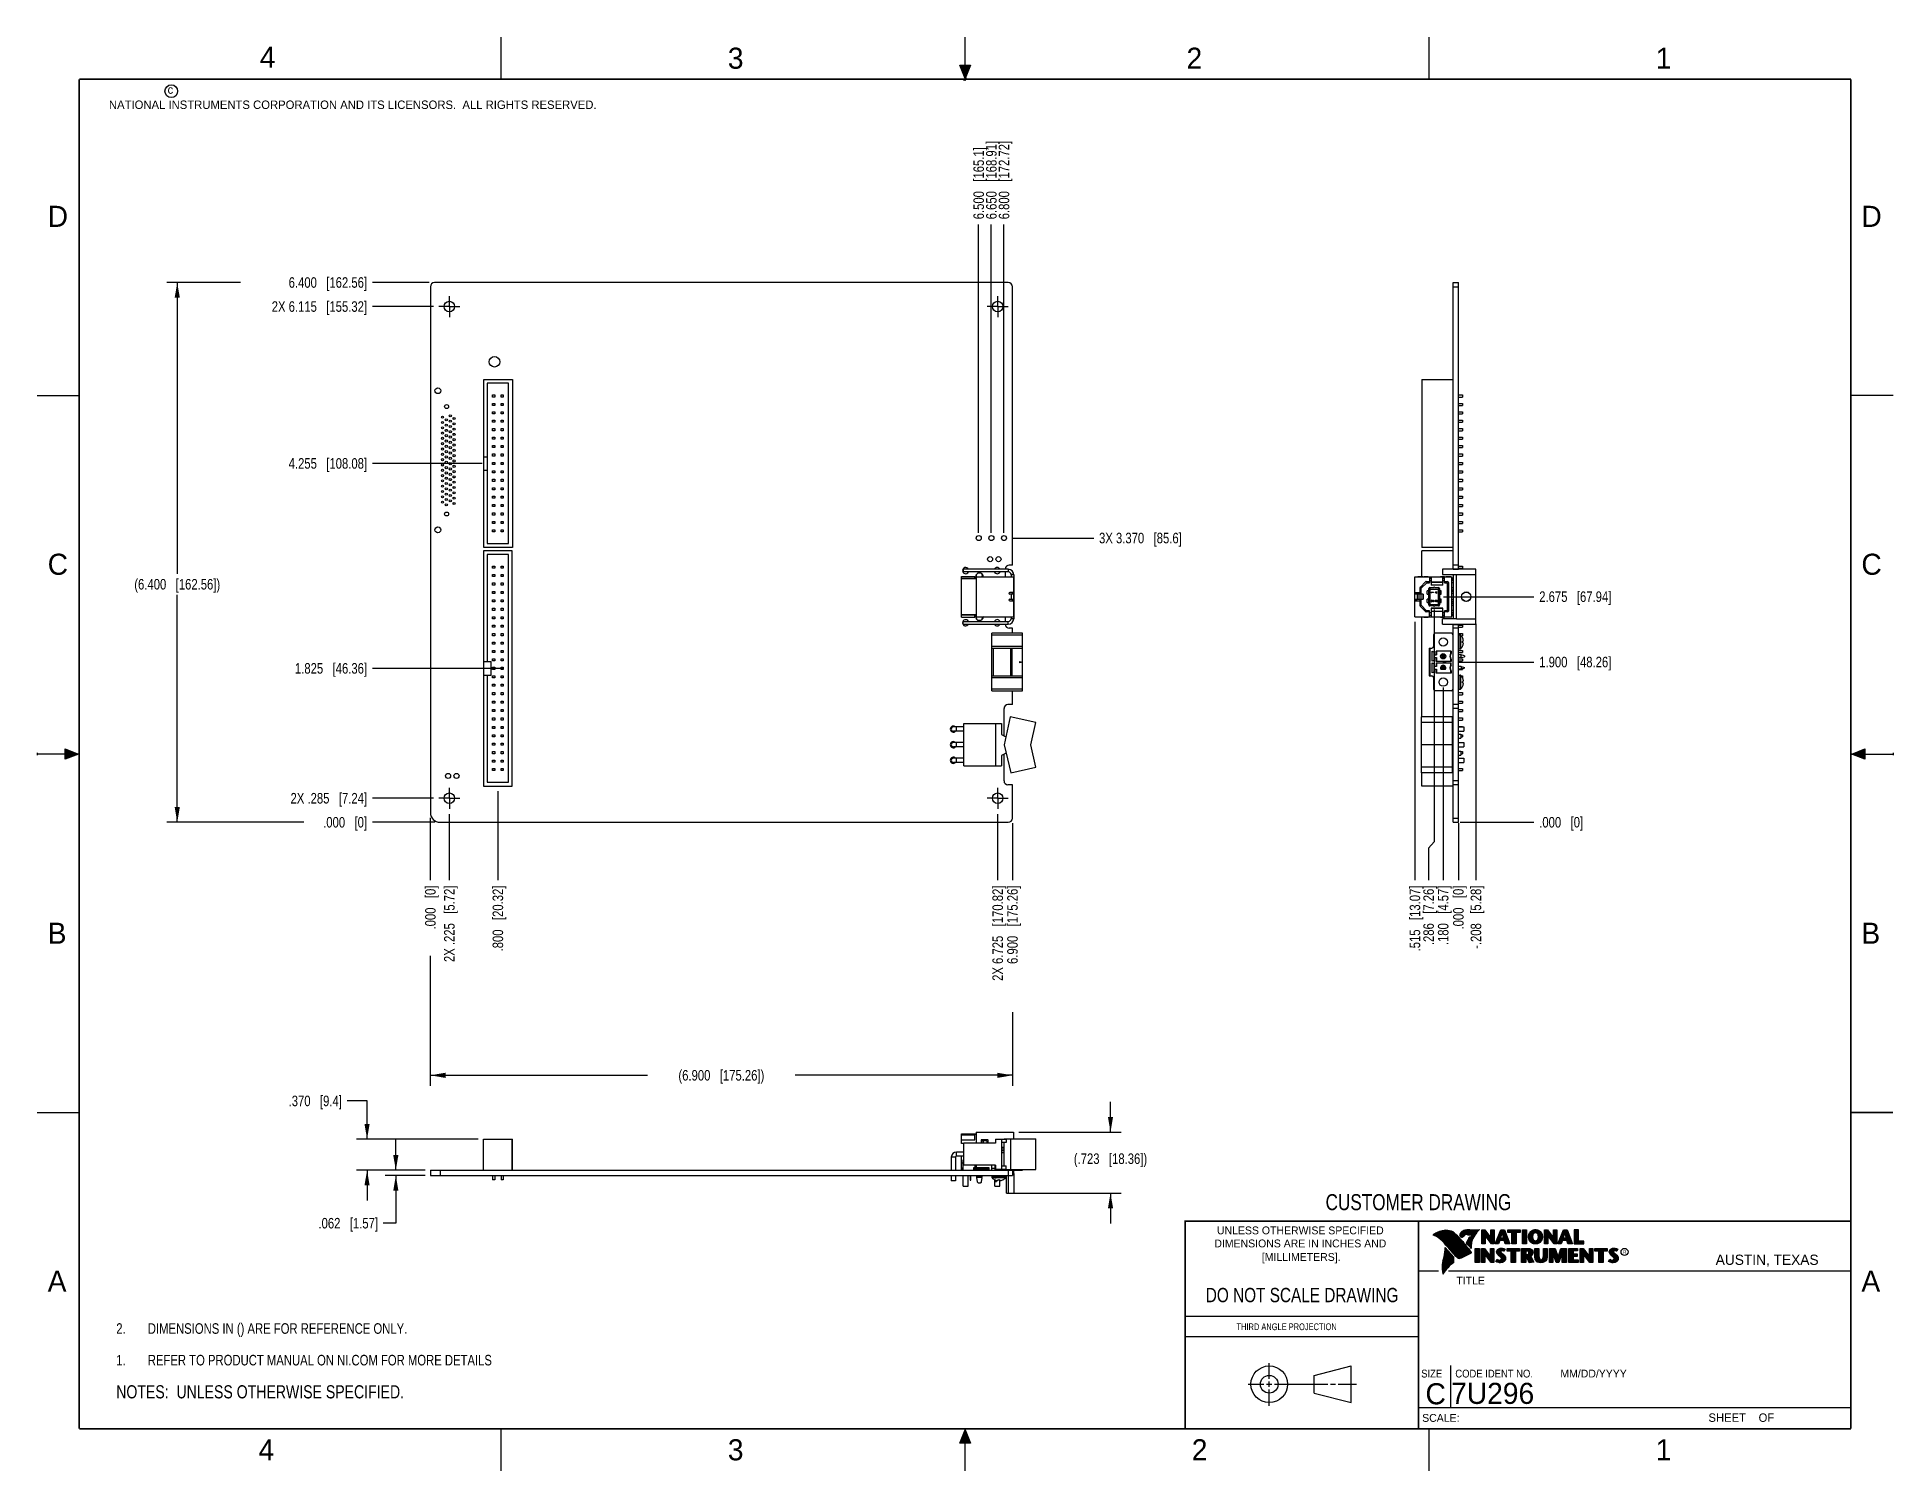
# Model space of a CAD drawing. Header units: inches. Extents: x 0 to 22, y 0 to 17.
import ezdxf

# ---------------------------------------------------------------- set-up
doc = ezdxf.new("R2010")
doc.units = ezdxf.units.IN
doc.header["$LTSCALE"] = 1.21
doc.header["$MEASUREMENT"] = 0
doc.linetypes.add('CENTER', pattern=[0.6, 0.375, -0.075, 0.075, -0.075])
doc.layers.get('0').update_dxf_attribs({"linetype": 'CONTINUOUS'})
for name, color, linetype in [('02___PRT_ALL_AXES', 7, 'CONTINUOUS'), ('DETAIL', 7, 'CONTINUOUS'), ('DIMENSIONS', 7, 'CONTINUOUS')]:
    doc.layers.add(name, color=color, linetype=linetype)
doc.styles.get("Standard").update_dxf_attribs({"font": 'txt', "width": 0.8})
doc.styles.add('TEXTSTYLE_2', font='txt')
doc.styles.add('TEXTSTYLE_3', font='txt', dxfattribs={"width": 0.9})
doc.dimstyles.new('DIMSTYLE_1', dxfattribs={"dimtxt": 0.125, "dimasz": 0.18, "dimexe": 0.125, "dimexo": 0.0625, "dimgap": 0.0625, "dimtad": 0, "dimtih": 1, "dimtoh": 1, "dimdec": 3, "dimzin": 4, "dimdsep": 46, "dimtxsty": 'STANDARD', "dimblk": '_FILLED', "dimblk1": '_FILLED', "dimblk2": '_FILLED', "dimcen": 0.09, "dimadec": 0, "dimazin": 0, "dimtp": 0.01, "dimtm": 0.01, "dimtfac": 1, "dimtdec": 3, "dimtofl": 0, "dimtmove": 0, "dimatfit": 3, "dimldrblk": '_FILLED', "dimfxl": 1, "dimtolj": 1, "dimtzin": 4, "dimarcsym": 0})
doc.dimstyles.new('DIMSTYLE_2', dxfattribs={"dimtxt": 0.125, "dimasz": 0.18, "dimexe": 0.125, "dimexo": 0.0625, "dimgap": 0.03125, "dimtad": 0, "dimtih": 1, "dimtoh": 1, "dimdec": 3, "dimzin": 4, "dimdsep": 46, "dimtxsty": 'STANDARD', "dimblk": '_FILLED', "dimblk1": '_FILLED', "dimblk2": '_FILLED', "dimcen": 0.09, "dimadec": 0, "dimazin": 0, "dimtp": 0.01, "dimtm": 0.01, "dimtfac": 1, "dimtdec": 3, "dimtofl": 0, "dimtmove": 0, "dimatfit": 3, "dimldrblk": '_FILLED', "dimfxl": 1, "dimtolj": 1, "dimtzin": 4, "dimarcsym": 0})

msp = doc.modelspace()

# ---------------------------------------------------------------- texts
at = {"color": 2, "linetype": 'CONTINUOUS', "line_spacing_factor": 0.9}
for s, insert, char_height, width, attachment_point, style in [('4', (2.64, 16.8869), 0.25, 0.25, 1, 'TEXTSTYLE_2'), ('3', (8.1875, 16.875), 0.25, 0.25, 1, 'TEXTSTYLE_2'), ('2', (13.625, 16.875), 0.25, 0.25, 1, 'TEXTSTYLE_2'), ('1', (19.1875, 16.875), 0.25, 0.25, 1, 'TEXTSTYLE_2'), ('c', (1.5463, 16.428), 0.1, 0.1, 1, 'TEXTSTYLE_2'), ('NATIONAL INSTRUMENTS CORPORATION AND ITS LICENSORS.  ALL RIGHTS RESERVED.', (0.851, 16.2482), 0.1, 7.3, 1, 'TEXTSTYLE_2'), ('D', (0.125, 15), 0.25, 0.25, 1, 'TEXTSTYLE_2'), ('D', (21.625, 15), 0.25, 0.25, 1, 'TEXTSTYLE_2'), ('C', (0.125, 10.875), 0.25, 0.25, 1, 'TEXTSTYLE_2'), ('C', (21.625, 10.875), 0.25, 0.25, 1, 'TEXTSTYLE_2'), ('B', (0.125, 6.5), 0.25, 0.25, 1, 'TEXTSTYLE_2'), ('B', (21.625, 6.5), 0.25, 0.25, 1, 'TEXTSTYLE_2'), ('UNLESS OTHERWISE SPECIFIED', (14.9742, 2.8979), 0.093, 2.418, 2, 'TEXTSTYLE_2'), ('DIMENSIONS ARE IN INCHES AND', (14.9742, 2.7431), 0.093, 2.604, 2, 'TEXTSTYLE_2'), ('[MILLIMETERS].', (14.9844, 2.5829), 0.093, 1.302, 2, 'TEXTSTYLE_2'), ('R', (18.7972, 2.6166), 0.0418, 0.041753, 1, 'TEXTSTYLE_2'), ('AUSTIN, TEXAS', (19.898, 2.5642), 0.121576, 1.580488, 1, 'TEXTSTYLE_2'), ('A', (0.125, 2.375), 0.25, 0.25, 1, 'TEXTSTYLE_2'), ('TITLE', (16.8235, 2.303), 0.093, 0.465, 1, 'TEXTSTYLE_2'), ('A', (21.625, 2.375), 0.25, 0.25, 1, 'TEXTSTYLE_2'), ('SIZE', (16.407, 1.2002), 0.093, 0.3348, 1, 'TEXTSTYLE_3'), ('CODE IDENT NO.', (16.8114, 1.2002), 0.093, 1.1718, 1, 'TEXTSTYLE_3'), ('MM/DD/YYYY', (18.0565, 1.2002), 0.093, 0.93, 1, 'TEXTSTYLE_2'), ('SCALE:', (16.4187, 0.6745), 0.093, 0.558, 1, 'TEXTSTYLE_2'), ('SHEET    OF', (19.8121, 0.6815), 0.1, 1.1, 1, 'TEXTSTYLE_2'), ('4', (2.625, 0.375), 0.25, 0.25, 1, 'TEXTSTYLE_2'), ('3', (8.1875, 0.375), 0.25, 0.25, 1, 'TEXTSTYLE_2'), ('2', (13.6875, 0.375), 0.25, 0.25, 1, 'TEXTSTYLE_2'), ('1', (19.1875, 0.375), 0.25, 0.25, 1, 'TEXTSTYLE_2')]:
    msp.add_mtext(s, dxfattribs=dict(at, insert=insert, char_height=char_height, width=width, attachment_point=attachment_point, style=style))
at = {"color": 7, "linetype": 'CONTINUOUS', "attachment_point": 2, "line_spacing_factor": 0.9}
for s, insert, char_height, width in [('CUSTOMER DRAWING', (16.3742, 3.2811), 0.19, 2.432), ('DO NOT SCALE DRAWING', (14.9953, 2.1698), 0.17, 2.72)]:
    msp.add_mtext(s, dxfattribs=dict(at, insert=insert, char_height=char_height, width=width))
at = {"color": 2, "linetype": 'CONTINUOUS', "insert": (14.2178, 1.7486), "char_height": 0.08, "width": 1.408, "attachment_point": 1, "line_spacing_factor": 0.9}
msp.add_mtext('THIRD ANGLE PROJECTION', dxfattribs=at)
at = {"color": 7, "linetype": 'CONTINUOUS', "char_height": 0.25, "line_spacing_factor": 0.9, "style": 'TEXTSTYLE_2'}
for s, insert, width, attachment_point in [('C', (16.5785, 1.0393), 0.25, 2), ('7U296', (16.7614, 1.0441), 1.25, 1)]:
    msp.add_mtext(s, dxfattribs=dict(at, insert=insert, width=width, attachment_point=attachment_point))

# ---------------------------------------------------------------- blocks, each defined once
blk = doc.blocks.new('CUSTOM_NOTE_BL0', base_point=(3.625, 1.312))
at = {"color": 2, "linetype": 'CONTINUOUS', "width": 0.8}
for s, p in [('1.', (0.938, 1.25)), ('REFER TO PRODUCT MANUAL ON NI.COM FOR MORE DETAILS', (1.312, 1.25))]:
    blk.add_text(s, height=0.125, dxfattribs=at).set_placement(p)
blk = doc.blocks.new('_FILLED')
at = {"color": 0, "linetype": 'BYBLOCK'}
blk.add_solid([(0, 0), (-1, 0.17), (-1, -0.17)], dxfattribs=at)
blk = doc.blocks.new('*D0')
at = {"layer": 'DIMENSIONS', "color": 2, "linetype": 'CONTINUOUS'}
for p, q in [((12.724, 4.017), (12.724, 4.377)), ((11.637, 4.017), (12.849, 4.017)), ((11.575, 3.294), (12.849, 3.294)), ((12.724, 3.294), (12.724, 2.934))]:
    blk.add_line(p, q, dxfattribs=at)
at = {"layer": 'DIMENSIONS', "color": 2, "linetype": 'CONTINUOUS', "xscale": 0.18, "yscale": 0.18, "zscale": 0.18}
for p, rotation in [((12.724, 4.017), 270), ((12.724, 3.294), 90)]:
    blk.add_blockref('_FILLED', p, dxfattribs=dict(at, rotation=rotation))
at = {"layer": 'DIMENSIONS', "color": 2, "linetype": 'CONTINUOUS', "insert": (12.724, 3.764), "char_height": 0.125, "width": 1.425, "attachment_point": 2, "line_spacing_factor": 0.9}
blk.add_mtext('(.723{\\Ftxt.shx;\\W1.000000;\\H0.125000; }[18.36])', dxfattribs=at)
blk = doc.blocks.new('*D1')
at = {"layer": 'DIMENSIONS', "color": 2, "linetype": 'CONTINUOUS'}
for p, q in [((3.911, 4.387), (3.676, 4.387)), ((3.911, 3.934), (3.911, 4.387)), ((5.229, 3.934), (3.786, 3.934)), ((4.599, 3.564), (3.786, 3.564)), ((3.911, 3.564), (3.911, 3.204))]:
    blk.add_line(p, q, dxfattribs=at)
at = {"layer": 'DIMENSIONS', "color": 2, "linetype": 'CONTINUOUS', "xscale": 0.18, "yscale": 0.18, "zscale": 0.18}
for p, rotation in [((3.911, 3.934), 270), ((3.911, 3.564), 90)]:
    blk.add_blockref('_FILLED', p, dxfattribs=dict(at, rotation=rotation))
at = {"layer": 'DIMENSIONS', "color": 2, "linetype": 'CONTINUOUS', "insert": (3.613, 4.449), "char_height": 0.125, "width": 1.025, "attachment_point": 3, "line_spacing_factor": 0.9}
blk.add_mtext('.370{\\Ftxt.shx;\\W1.000000;\\H0.125000; }[9.4]', dxfattribs=at)
blk = doc.blocks.new('*D2')
at = {"layer": 'DIMENSIONS', "color": 2, "linetype": 'CONTINUOUS'}
for p, q in [((4.252, 3.564), (4.252, 3.924)), ((4.599, 3.564), (4.127, 3.564)), ((4.599, 3.502), (4.127, 3.502)), ((4.252, 3.502), (4.252, 2.936)), ((4.252, 2.936), (4.103, 2.936))]:
    blk.add_line(p, q, dxfattribs=at)
at = {"layer": 'DIMENSIONS', "color": 2, "linetype": 'CONTINUOUS', "xscale": 0.18, "yscale": 0.18, "zscale": 0.18}
for p, rotation in [((4.252, 3.564), 270), ((4.252, 3.502), 90)]:
    blk.add_blockref('_FILLED', p, dxfattribs=dict(at, rotation=rotation))
at = {"layer": 'DIMENSIONS', "color": 2, "linetype": 'CONTINUOUS', "insert": (4.041, 2.999), "char_height": 0.125, "width": 1.125, "attachment_point": 3, "line_spacing_factor": 0.9}
blk.add_mtext('.062{\\Ftxt.shx;\\W1.000000;\\H0.125000; }[1.57]', dxfattribs=at)
blk = doc.blocks.new('*D3')
at = {"layer": 'DIMENSIONS', "color": 2, "linetype": 'CONTINUOUS'}
for p, q in [((2.411, 14.09), (1.536, 14.09)), ((1.661, 14.09), (1.661, 10.637)), ((1.661, 7.69), (1.661, 10.387)), ((3.161, 7.69), (1.536, 7.69))]:
    blk.add_line(p, q, dxfattribs=at)
at = {"layer": 'DIMENSIONS', "color": 2, "linetype": 'CONTINUOUS', "xscale": 0.18, "yscale": 0.18, "zscale": 0.18}
for p, rotation in [((1.661, 14.09), 90), ((1.661, 7.69), 270)]:
    blk.add_blockref('_FILLED', p, dxfattribs=dict(at, rotation=rotation))
at = {"layer": 'DIMENSIONS', "color": 2, "linetype": 'CONTINUOUS', "insert": (1.661, 10.575), "char_height": 0.125, "width": 1.625, "attachment_point": 2, "line_spacing_factor": 0.9}
blk.add_mtext('(6.400{\\Ftxt.shx;\\W1.000000;\\H0.125000; }[162.56])', dxfattribs=at)
blk = doc.blocks.new('*D4')
at = {"layer": 'DIMENSIONS', "color": 2, "linetype": 'CONTINUOUS'}
for p, q in [((4.661, 6.108), (4.661, 4.565)), ((11.561, 5.44), (11.561, 4.565)), ((4.661, 4.69), (7.236, 4.69)), ((11.561, 4.69), (8.986, 4.69))]:
    blk.add_line(p, q, dxfattribs=at)
at = {"layer": 'DIMENSIONS', "color": 2, "linetype": 'CONTINUOUS', "xscale": 0.18, "yscale": 0.18, "zscale": 0.18, "rotation": 180}
blk.add_blockref('_FILLED', (4.661, 4.69), dxfattribs=at)
at = {"layer": 'DIMENSIONS', "color": 2, "linetype": 'CONTINUOUS', "xscale": 0.18, "yscale": 0.18, "zscale": 0.18}
blk.add_blockref('_FILLED', (11.561, 4.69), dxfattribs=at)
at = {"layer": 'DIMENSIONS', "color": 2, "linetype": 'CONTINUOUS', "insert": (8.111, 4.753), "char_height": 0.125, "width": 1.625, "attachment_point": 2, "line_spacing_factor": 0.9}
blk.add_mtext('(6.900{\\Ftxt.shx;\\W1.000000;\\H0.125000; }[175.26])', dxfattribs=at)
blk = doc.blocks.new('*D5')
at = {"layer": 'DIMENSIONS', "color": 2, "linetype": 'CONTINUOUS'}
blk.add_line((11.561, 7.678), (11.561, 7.003), dxfattribs=at)
at = {"layer": 'DIMENSIONS', "color": 2, "linetype": 'CONTINUOUS', "insert": (11.499, 6.94), "char_height": 0.125, "width": 1.425, "attachment_point": 3, "rotation": 90, "line_spacing_factor": 0.9}
blk.add_mtext('6.900{\\Ftxt.shx;\\W1.000000;\\H0.125000; }[175.26]', dxfattribs=at)
blk = doc.blocks.new('*D6')
at = {"layer": 'DIMENSIONS', "color": 2, "linetype": 'CONTINUOUS'}
blk.add_line((4.661, 7.743), (4.661, 7.003), dxfattribs=at)
at = {"layer": 'DIMENSIONS', "color": 2, "linetype": 'CONTINUOUS', "insert": (4.599, 6.94), "char_height": 0.125, "width": 0.825, "attachment_point": 3, "rotation": 90, "line_spacing_factor": 0.9}
blk.add_mtext('.000{\\Ftxt.shx;\\W1.000000;\\H0.125000; }[0]', dxfattribs=at)
blk = doc.blocks.new('*D7')
at = {"layer": 'DIMENSIONS', "color": 2, "linetype": 'CONTINUOUS'}
blk.add_line((4.649, 14.09), (3.974, 14.09), dxfattribs=at)
at = {"layer": 'DIMENSIONS', "color": 2, "linetype": 'CONTINUOUS', "insert": (3.911, 14.153), "char_height": 0.125, "width": 1.425, "attachment_point": 3, "line_spacing_factor": 0.9}
blk.add_mtext('6.400{\\Ftxt.shx;\\W1.000000;\\H0.125000; }[162.56]', dxfattribs=at)
blk = doc.blocks.new('*D8')
at = {"layer": 'DIMENSIONS', "color": 2, "linetype": 'CONTINUOUS'}
blk.add_line((4.714, 7.69), (3.974, 7.69), dxfattribs=at)
at = {"layer": 'DIMENSIONS', "color": 2, "linetype": 'CONTINUOUS', "insert": (3.911, 7.753), "char_height": 0.125, "width": 0.825, "attachment_point": 3, "line_spacing_factor": 0.9}
blk.add_mtext('.000{\\Ftxt.shx;\\W1.000000;\\H0.125000; }[0]', dxfattribs=at)
blk = doc.blocks.new('*D9')
at = {"layer": 'DIMENSIONS', "color": 2, "linetype": 'CONTINUOUS'}
blk.add_line((4.699, 7.975), (3.974, 7.975), dxfattribs=at)
at = {"layer": 'DIMENSIONS', "color": 2, "linetype": 'CONTINUOUS', "insert": (3.911, 8.038), "char_height": 0.125, "width": 1.425, "attachment_point": 3, "line_spacing_factor": 0.9}
blk.add_mtext('2X .285{\\Ftxt.shx;\\W1.000000;\\H0.125000; }[7.24]', dxfattribs=at)
blk = doc.blocks.new('*D10')
at = {"layer": 'DIMENSIONS', "color": 2, "linetype": 'CONTINUOUS'}
blk.add_line((4.699, 13.805), (3.974, 13.805), dxfattribs=at)
at = {"layer": 'DIMENSIONS', "color": 2, "linetype": 'CONTINUOUS', "insert": (3.911, 13.868), "char_height": 0.125, "width": 1.725, "attachment_point": 3, "line_spacing_factor": 0.9}
blk.add_mtext('2X 6.115{\\Ftxt.shx;\\W1.000000;\\H0.125000; }[155.32]', dxfattribs=at)
blk = doc.blocks.new('*D11')
at = {"layer": 'DIMENSIONS', "color": 2, "linetype": 'CONTINUOUS'}
blk.add_line((5.274, 11.945), (3.974, 11.945), dxfattribs=at)
at = {"layer": 'DIMENSIONS', "color": 2, "linetype": 'CONTINUOUS', "insert": (3.911, 12.008), "char_height": 0.125, "width": 1.425, "attachment_point": 3, "line_spacing_factor": 0.9}
blk.add_mtext('4.255{\\Ftxt.shx;\\W1.000000;\\H0.125000; }[108.08]', dxfattribs=at)
blk = doc.blocks.new('*D12')
at = {"layer": 'DIMENSIONS', "color": 2, "linetype": 'CONTINUOUS'}
blk.add_line((5.524, 9.515), (3.974, 9.515), dxfattribs=at)
at = {"layer": 'DIMENSIONS', "color": 2, "linetype": 'CONTINUOUS', "insert": (3.911, 9.578), "char_height": 0.125, "width": 1.325, "attachment_point": 3, "line_spacing_factor": 0.9}
blk.add_mtext('1.825{\\Ftxt.shx;\\W1.000000;\\H0.125000; }[46.36]', dxfattribs=at)
blk = doc.blocks.new('*D13')
at = {"layer": 'DIMENSIONS', "color": 2, "linetype": 'CONTINUOUS'}
blk.add_line((4.886, 7.788), (4.886, 7.003), dxfattribs=at)
at = {"layer": 'DIMENSIONS', "color": 2, "linetype": 'CONTINUOUS', "insert": (4.824, 6.94), "char_height": 0.125, "width": 1.425, "attachment_point": 3, "rotation": 90, "line_spacing_factor": 0.9}
blk.add_mtext('2X .225{\\Ftxt.shx;\\W1.000000;\\H0.125000; }[5.72]', dxfattribs=at)
blk = doc.blocks.new('*D14')
at = {"layer": 'DIMENSIONS', "color": 2, "linetype": 'CONTINUOUS'}
blk.add_line((11.386, 7.788), (11.386, 7.003), dxfattribs=at)
at = {"layer": 'DIMENSIONS', "color": 2, "linetype": 'CONTINUOUS', "insert": (11.324, 6.94), "char_height": 0.125, "width": 1.725, "attachment_point": 3, "rotation": 90, "line_spacing_factor": 0.9}
blk.add_mtext('2X 6.725{\\Ftxt.shx;\\W1.000000;\\H0.125000; }[170.82]', dxfattribs=at)
blk = doc.blocks.new('*D15')
at = {"layer": 'DIMENSIONS', "color": 2, "linetype": 'CONTINUOUS'}
blk.add_line((5.461, 8.058), (5.461, 7.003), dxfattribs=at)
at = {"layer": 'DIMENSIONS', "color": 2, "linetype": 'CONTINUOUS', "insert": (5.399, 6.94), "char_height": 0.125, "width": 1.225, "attachment_point": 3, "rotation": 90, "line_spacing_factor": 0.9}
blk.add_mtext('.800{\\Ftxt.shx;\\W1.000000;\\H0.125000; }[20.32]', dxfattribs=at)
blk = doc.blocks.new('*D16')
at = {"layer": 'DIMENSIONS', "color": 2, "linetype": 'CONTINUOUS'}
blk.add_line((17.056, 10.042), (17.056, 7.003), dxfattribs=at)
at = {"layer": 'DIMENSIONS', "color": 2, "linetype": 'CONTINUOUS', "insert": (16.993, 6.94), "char_height": 0.125, "width": 1.225, "attachment_point": 3, "rotation": 90, "line_spacing_factor": 0.9}
blk.add_mtext('-.208{\\Ftxt.shx;\\W1.000000;\\H0.125000; }[5.28]', dxfattribs=at)
blk = doc.blocks.new('*D17')
at = {"layer": 'DIMENSIONS', "color": 2, "linetype": 'CONTINUOUS'}
blk.add_line((16.848, 7.678), (16.848, 7.003), dxfattribs=at)
at = {"layer": 'DIMENSIONS', "color": 2, "linetype": 'CONTINUOUS', "insert": (16.785, 6.94), "char_height": 0.125, "width": 0.825, "attachment_point": 3, "rotation": 90, "line_spacing_factor": 0.9}
blk.add_mtext('.000{\\Ftxt.shx;\\W1.000000;\\H0.125000; }[0]', dxfattribs=at)
blk = doc.blocks.new('*D18')
at = {"layer": 'DIMENSIONS', "color": 2, "linetype": 'CONTINUOUS'}
blk.add_line((16.333, 10.066), (16.333, 7.003), dxfattribs=at)
at = {"layer": 'DIMENSIONS', "color": 2, "linetype": 'CONTINUOUS', "insert": (16.27, 6.94), "char_height": 0.125, "width": 1.225, "attachment_point": 3, "rotation": 90, "line_spacing_factor": 0.9}
blk.add_mtext('.515{\\Ftxt.shx;\\W1.000000;\\H0.125000; }[13.07]', dxfattribs=at)
blk = doc.blocks.new('*D19')
at = {"layer": 'DIMENSIONS', "color": 2, "linetype": 'CONTINUOUS'}
blk.add_line((16.668, 9.29), (16.668, 7.003), dxfattribs=at)
at = {"layer": 'DIMENSIONS', "color": 2, "linetype": 'CONTINUOUS', "insert": (16.605, 6.94), "char_height": 0.125, "width": 1.125, "attachment_point": 3, "rotation": 90, "line_spacing_factor": 0.9}
blk.add_mtext('.180{\\Ftxt.shx;\\W1.000000;\\H0.125000; }[4.57]', dxfattribs=at)
blk = doc.blocks.new('*D20')
at = {"layer": 'DIMENSIONS', "color": 2, "linetype": 'CONTINUOUS'}
for p, q in [((16.562, 10.212), (16.562, 7.459)), ((16.562, 7.459), (16.495, 7.385)), ((16.495, 7.385), (16.495, 7.003))]:
    blk.add_line(p, q, dxfattribs=at)
at = {"layer": 'DIMENSIONS', "color": 2, "linetype": 'CONTINUOUS', "insert": (16.432, 6.94), "char_height": 0.125, "width": 1.125, "attachment_point": 3, "rotation": 90, "line_spacing_factor": 0.9}
blk.add_mtext('.286{\\Ftxt.shx;\\W1.000000;\\H0.125000; }[7.26]', dxfattribs=at)
blk = doc.blocks.new('*D21')
at = {"layer": 'DIMENSIONS', "color": 2, "linetype": 'CONTINUOUS'}
blk.add_line((16.848, 9.59), (17.743, 9.59), dxfattribs=at)
at = {"layer": 'DIMENSIONS', "color": 2, "linetype": 'CONTINUOUS', "insert": (17.806, 9.653), "char_height": 0.125, "width": 1.325, "attachment_point": 1, "line_spacing_factor": 0.9}
blk.add_mtext('1.900{\\Ftxt.shx;\\W1.000000;\\H0.125000; }[48.26]', dxfattribs=at)
blk = doc.blocks.new('*D22')
at = {"layer": 'DIMENSIONS', "color": 2, "linetype": 'CONTINUOUS'}
blk.add_line((16.868, 7.69), (17.743, 7.69), dxfattribs=at)
at = {"layer": 'DIMENSIONS', "color": 2, "linetype": 'CONTINUOUS', "insert": (17.806, 7.753), "char_height": 0.125, "width": 0.825, "attachment_point": 1, "line_spacing_factor": 0.9}
blk.add_mtext('.000{\\Ftxt.shx;\\W1.000000;\\H0.125000; }[0]', dxfattribs=at)
blk = doc.blocks.new('*D23')
at = {"layer": 'DIMENSIONS', "color": 2, "linetype": 'CONTINUOUS'}
blk.add_line((16.672, 10.365), (17.743, 10.365), dxfattribs=at)
at = {"layer": 'DIMENSIONS', "color": 2, "linetype": 'CONTINUOUS', "insert": (17.806, 10.428), "char_height": 0.125, "width": 1.325, "attachment_point": 1, "line_spacing_factor": 0.9}
blk.add_mtext('2.675{\\Ftxt.shx;\\W1.000000;\\H0.125000; }[67.94]', dxfattribs=at)
blk = doc.blocks.new('*D24')
at = {"layer": 'DIMENSIONS', "color": 2, "linetype": 'CONTINUOUS'}
blk.add_line((11.554, 11.06), (12.526, 11.06), dxfattribs=at)
at = {"layer": 'DIMENSIONS', "color": 2, "linetype": 'CONTINUOUS', "insert": (12.588, 11.123), "char_height": 0.125, "width": 1.525, "attachment_point": 1, "line_spacing_factor": 0.9}
blk.add_mtext('3X 3.370{\\Ftxt.shx;\\W1.000000;\\H0.125000; }[85.6]', dxfattribs=at)
blk = doc.blocks.new('*D25')
at = {"layer": 'DIMENSIONS', "color": 2, "linetype": 'CONTINUOUS'}
blk.add_line((11.461, 11.123), (11.461, 14.778), dxfattribs=at)
at = {"layer": 'DIMENSIONS', "color": 2, "linetype": 'CONTINUOUS', "insert": (11.399, 14.84), "char_height": 0.125, "width": 1.425, "attachment_point": 1, "rotation": 90, "line_spacing_factor": 0.9}
blk.add_mtext('6.800{\\Ftxt.shx;\\W1.000000;\\H0.125000; }[172.72]', dxfattribs=at)
blk = doc.blocks.new('*D26')
at = {"layer": 'DIMENSIONS', "color": 2, "linetype": 'CONTINUOUS'}
blk.add_line((11.311, 11.123), (11.311, 14.778), dxfattribs=at)
at = {"layer": 'DIMENSIONS', "color": 2, "linetype": 'CONTINUOUS', "insert": (11.249, 14.84), "char_height": 0.125, "width": 1.425, "attachment_point": 1, "rotation": 90, "line_spacing_factor": 0.9}
blk.add_mtext('6.650{\\Ftxt.shx;\\W1.000000;\\H0.125000; }[168.91]', dxfattribs=at)
blk = doc.blocks.new('*D27')
at = {"layer": 'DIMENSIONS', "color": 2, "linetype": 'CONTINUOUS'}
blk.add_line((11.161, 11.123), (11.161, 14.778), dxfattribs=at)
at = {"layer": 'DIMENSIONS', "color": 2, "linetype": 'CONTINUOUS', "insert": (11.099, 14.84), "char_height": 0.125, "width": 1.325, "attachment_point": 1, "rotation": 90, "line_spacing_factor": 0.9}
blk.add_mtext('6.500{\\Ftxt.shx;\\W1.000000;\\H0.125000; }[165.1]', dxfattribs=at)
blk = doc.blocks.new('NOTES_HEADER_BL1', base_point=(3.1215, 0.9375))
at = {"layer": 'DETAIL', "color": 2, "linetype": 'CONTINUOUS', "width": 0.8}
blk.add_text('NOTES:  UNLESS OTHERWISE SPECIFIED.', height=0.156, dxfattribs=at).set_placement((0.9375, 0.8595))
blk = doc.blocks.new('DIMS_REF_BL2', base_point=(3.125, 1.687))
at = {"layer": 'DETAIL', "color": 2, "linetype": 'CONTINUOUS', "width": 0.8}
for s, p in [('2.', (0.938, 1.625)), ('DIMENSIONS IN () ARE FOR REFERENCE ONLY.', (1.312, 1.625))]:
    blk.add_text(s, height=0.125, dxfattribs=at).set_placement(p)

# ---------------------------------------------------------------- dimensions: what is measured, and where the dimension line sits
at = {"layer": 'DIMENSIONS', "color": 2, "linetype": 'CONTINUOUS'}
for feature_location, offset, dtype, origin, picture, middle in [((11.4614, 11.1228), (0, 3.655), 1, (4.6614, 11.0603), '*D25', (11.4614, 15.5528)), ((11.3114, 11.1228), (0, 3.655), 1, (4.6614, 11.0603), '*D26', (11.3114, 15.5528)), ((11.1614, 11.1228), (0, 3.655), 1, (4.6614, 11.0603), '*D27', (11.1614, 15.5028)), ((4.6489, 14.0903), (-0.675, 0), 0, (4.7764, 7.6903), '*D7', (3.1989, 14.0903)), ((5.2739, 11.9453), (-1.3, 0), 0, (5.3364, 7.6903), '*D11', (3.1989, 11.9453)), ((16.6718, 10.3651), (1.0714, 0), 0, (16.6093, 7.6903), '*D23', (18.4682, 10.3651)), ((16.3329, 10.0657), (0, -3.0629), 1, (16.8477, 10.1282), '*D18', (16.3329, 6.3278)), ((16.5616729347, 10.2120639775), (-0.0668903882, -3.2092362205), 0, (16.8476886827, 10.2745639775), '*D20', (16.4947825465, 6.377827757)), ((5.5239, 9.5153), (-1.55, 0), 0, (5.5864, 7.6903), '*D12', (3.2489, 9.5153)), ((16.8482, 9.5903), (0.895, 0), 0, (16.7857, 7.6903), '*D21', (18.4682, 9.5903)), ((16.6676, 9.2896), (0, -2.2868), 1, (16.8477, 9.3521), '*D19', (16.6676, 6.3778)), ((5.4614, 8.0578), (0, -1.055), 1, (4.6614, 8.1203), '*D15', (5.4614, 6.3278)), ((4.7139378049, 7.690327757), (-0.74, 0), 0, (4.7764378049, 7.690327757), '*D8', (3.4989378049, 7.690327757)), ((4.6614378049, 7.742827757), (0, -0.74), 1, (4.6614378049, 7.805327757), '*D6', (4.6614378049, 6.527827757)), ((11.5614, 7.6778), (0, -0.675), 1, (4.6614, 7.8053), '*D5', (11.5614, 6.2278)), ((16.8476886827, 7.677827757), (0, -0.675), 1, (16.8476886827, 7.740327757), '*D17', (16.8476886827, 6.527827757)), ((16.8677852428, 7.690327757), (0.8754034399, 0), 0, (16.7856886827, 7.690327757), '*D22', (18.2181886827, 7.690327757))]:
    dim = msp.add_ordinate_dim(feature_location=feature_location, offset=offset, dtype=dtype, origin=origin, dimstyle='DIMSTYLE_2', dxfattribs=at)
    dim.commit()
    dim.dimension.update_dxf_attribs({"geometry": picture, "text_midpoint": middle})
for base, p1, p2, angle, picture, middle in [((1.6614, 14.0903), (3.2239, 7.6903), (2.4739, 14.0903), 90, '*D3', (1.6614, 10.5123)), ((4.6614, 4.6903), (11.5614, 5.5028), (4.6614, 6.1708), 180, '*D4', (8.1114, 4.6903)), ((12.724, 3.2943), (11.5745, 4.0171), (11.5124, 3.2943), 270, '*D0', (12.724, 3.7018))]:
    dim = msp.add_linear_dim(base=base, p1=p1, p2=p2, angle=angle, text='(<>)', dimstyle='DIMSTYLE_1', dxfattribs=at)
    dim.commit()
    dim.dimension.update_dxf_attribs({"geometry": picture, "text_midpoint": middle, "dimtype": 160})
for feature_location, offset, dtype, origin, text, picture, middle in [((4.6988, 13.8053), (-0.7249, 0), 0, (4.7613, 7.6903), '2X <>', '*D10', (3.0489, 13.8053)), ((11.5539, 11.0603), (0.972, 0), 0, (11.4914, 7.6903), '3X <>', '*D24', (13.3509, 11.0603)), ((17.0557, 10.0418), (0, -3.039), 1, (16.8477, 7.7403), '-<>', '*D16', (17.0557, 6.3278)), ((4.6988, 7.9753), (-0.7249, 0), 0, (4.7613, 7.6903), '2X <>', '*D9', (3.1989, 7.9753)), ((4.8864, 7.7877), (0, -0.7849), 1, (4.6614, 7.8502), '2X <>', '*D13', (4.8864, 6.2278)), ((11.3864, 7.7877), (0, -0.7849), 1, (4.6614, 7.8502), '2X <>', '*D14', (11.3864, 6.0778))]:
    dim = msp.add_ordinate_dim(feature_location=feature_location, offset=offset, dtype=dtype, origin=origin, text=text, dimstyle='DIMSTYLE_2', dxfattribs=at)
    dim.commit()
    dim.dimension.update_dxf_attribs({"geometry": picture, "text_midpoint": middle})
for base, p2, angle, picture, middle in [((3.9114, 3.9343), (5.2914, 3.9343), 90, '*D1', (3.1006, 4.3865)), ((4.252, 3.5023), (4.6614, 3.5023), 270, '*D2', (3.4784, 2.9365))]:
    dim = msp.add_linear_dim(base=base, p1=(4.6614, 3.5643), p2=p2, angle=angle, dimstyle='DIMSTYLE_1', dxfattribs=at)
    dim.commit()
    dim.dimension.update_dxf_attribs({"geometry": picture, "text_midpoint": middle, "dimtype": 160})

# ---------------------------------------------------------------- hatches: boundary and pattern name
at = {"linetype": 'CONTINUOUS'}
for points in [[(11, 16.51), (10.9375, 16.6663), (11.0625, 16.6663)], [(0.3337, 8.5625), (0.49, 8.5), (0.3337, 8.4375)], [(21.6663, 8.5625), (21.6663, 8.4375), (21.51, 8.5)], [(10.9375, 0.3287), (11, 0.485), (11.0625, 0.3287)]]:
    msp.add_hatch(color=2, dxfattribs=at).paths.add_polyline_path(points)

# ---------------------------------------------------------------- linework, layer by layer
at = {"color": 2, "linetype": 'CONTINUOUS'}
for p, q in [((5.5, 16.5), (5.5, 17)), ((11, 16.485), (11, 17)), ((16.5, 16.5), (16.5, 17)), ((11, 16.51), (10.9375, 16.6663)), ((10.9375, 16.6663), (11.0625, 16.6663)), ((11.015, 16.515), (10.985, 16.485)), ((10.985, 16.485), (11, 16.515)), ((11.0625, 16.6663), (11, 16.51)), ((11, 16.485), (11.015, 16.515)), ((0, 12.75), (0.5, 12.75)), ((22, 12.75), (21.5, 12.75)), ((0, 8.515), (0, 8.485)), ((0.49, 8.5), (0, 8.5)), ((0.3337, 8.4375), (0.3337, 8.5625)), ((0.3337, 8.5625), (0.49, 8.5)), ((0.49, 8.5), (0.3337, 8.4375)), ((21.51, 8.5), (21.6663, 8.5625)), ((21.51, 8.5), (22, 8.5)), ((21.6663, 8.4375), (21.51, 8.5)), ((21.6663, 8.5625), (21.6663, 8.4375)), ((22, 8.515), (22, 8.485)), ((0, 4.25), (0.5, 4.25)), ((16.375, 2.96), (21.5, 2.96)), ((16.5578, 2.796), (16.5578, 2.7989)), ((16.5646, 2.7936), (16.5646, 2.8033)), ((16.5714, 2.7909), (16.5714, 2.8075)), ((16.5782, 2.788), (16.5782, 2.8116)), ((16.5851, 2.7849), (16.5851, 2.8154)), ((16.5919, 2.7815), (16.5919, 2.819)), ((16.5987, 2.7778), (16.5987, 2.8221)), ((16.6055, 2.7738), (16.6055, 2.8249)), ((16.6124, 2.7696), (16.6124, 2.8276)), ((16.6192, 2.765), (16.6192, 2.8301)), ((16.626, 2.7601), (16.626, 2.8325)), ((16.6329, 2.7549), (16.6329, 2.8347)), ((16.6397, 2.7492), (16.6397, 2.8367)), ((16.6465, 2.7431), (16.6465, 2.8386)), ((16.6533, 2.7366), (16.6533, 2.8403)), ((16.6602, 2.7295), (16.6602, 2.8419)), ((16.667, 2.7221), (16.667, 2.8435)), ((16.6738, 2.7146), (16.6738, 2.8449)), ((16.6806, 2.707), (16.6806, 2.8459)), ((16.6875, 2.6995), (16.6875, 2.8467)), ((16.7939, 2.533), (16.6919, 2.6489)), ((16.6943, 2.6918), (16.6943, 2.8472)), ((16.7011, 2.6841), (16.7011, 2.8474)), ((16.708, 2.6764), (16.708, 2.8474)), ((16.7148, 2.6685), (16.7148, 2.847)), ((16.7216, 2.6607), (16.7216, 2.8465)), ((16.7284, 2.6527), (16.7284, 2.8456)), ((16.7353, 2.6447), (16.7353, 2.8445)), ((16.7421, 2.6366), (16.7421, 2.8431)), ((16.7489, 2.6285), (16.7489, 2.8417)), ((16.7557, 2.6204), (16.7557, 2.84)), ((16.7626, 2.6125), (16.7626, 2.8378)), ((16.7694, 2.6046), (16.7694, 2.8352)), ((16.7762, 2.5968), (16.7762, 2.8321)), ((16.7831, 2.5891), (16.7831, 2.8284)), ((16.7899, 2.5815), (16.7899, 2.8242)), ((16.7967, 2.5739), (16.7967, 2.8193)), ((16.8035, 2.5665), (16.8035, 2.8136)), ((16.8104, 2.5591), (16.8104, 2.807)), ((16.8172, 2.5519), (16.8172, 2.7996)), ((16.824, 2.5447), (16.824, 2.7924)), ((16.8308, 2.5375), (16.8308, 2.7853)), ((16.8377, 2.5314), (16.8377, 2.7781)), ((16.8445, 2.5262), (16.8445, 2.7709)), ((16.8513, 2.523), (16.8513, 2.7637)), ((16.8581, 2.5224), (16.8581, 2.7565)), ((16.8864, 2.7664), (16.8632, 2.7937)), ((16.865, 2.5241), (16.865, 2.7493)), ((16.8877, 2.7723), (16.8682, 2.7952)), ((16.8718, 2.791), (16.8718, 2.8085)), ((16.8718, 2.527), (16.8718, 2.7421)), ((16.8786, 2.783), (16.8786, 2.8206)), ((16.8786, 2.5298), (16.8786, 2.7348)), ((16.8855, 2.7749), (16.8855, 2.8281)), ((16.8855, 2.5327), (16.8855, 2.727)), ((16.8923, 2.7747), (16.8923, 2.8335)), ((16.8923, 2.5356), (16.8923, 2.7187)), ((16.8991, 2.7788), (16.8991, 2.8375)), ((16.8991, 2.5385), (16.8991, 2.7104)), ((16.9059, 2.7837), (16.9059, 2.8408)), ((16.9059, 2.5415), (16.9059, 2.7022)), ((16.9128, 2.7896), (16.9128, 2.8436)), ((16.9128, 2.5446), (16.9128, 2.6939)), ((16.9196, 2.7966), (16.9196, 2.8459)), ((16.9196, 2.5477), (16.9196, 2.6856)), ((16.9264, 2.8018), (16.9264, 2.8477)), ((16.9264, 2.5508), (16.9264, 2.6774)), ((16.9332, 2.8053), (16.9332, 2.849)), ((16.9332, 2.554), (16.9332, 2.6691)), ((16.9401, 2.8077), (16.9401, 2.8499)), ((16.9401, 2.5573), (16.9401, 2.6608)), ((16.9616, 2.6797), (16.9434, 2.7005)), ((16.9469, 2.8082), (16.9469, 2.8509)), ((16.9469, 2.5606), (16.9469, 2.6526)), ((16.9653, 2.6828), (16.9492, 2.7013)), ((16.9537, 2.8069), (16.9537, 2.8518)), ((16.9537, 2.696), (16.9537, 2.7109)), ((16.9537, 2.5639), (16.9537, 2.6443)), ((16.9606, 2.8048), (16.9606, 2.8525)), ((16.9606, 2.6882), (16.9606, 2.7266)), ((16.9674, 2.8034), (16.9674, 2.8531)), ((16.9674, 2.6802), (16.9674, 2.7444)), ((16.9742, 2.8027), (16.9742, 2.8536)), ((16.9742, 2.672), (16.9742, 2.7568)), ((16.981, 2.8023), (16.981, 2.854)), ((16.981, 2.664), (16.981, 2.7634)), ((16.9838, 2.8589), (17.0997, 2.8607)), ((16.9839, 2.8541), (17.087, 2.8557)), ((16.9879, 2.802), (16.9879, 2.8542)), ((16.9879, 2.6563), (16.9879, 2.7665)), ((16.999, 2.637), (16.9946, 2.6418)), ((16.9947, 2.8019), (16.9947, 2.8543)), ((16.9947, 2.6748), (16.9947, 2.7683)), ((17.0015, 2.8005), (17.0015, 2.8544)), ((17.0015, 2.7195), (17.0015, 2.7694)), ((17.0083, 2.7963), (17.0083, 2.8545)), ((17.0083, 2.7388), (17.0083, 2.7698)), ((17.0152, 2.755), (17.0152, 2.8546)), ((17.022, 2.7691), (17.022, 2.8547)), ((17.0288, 2.7817), (17.0288, 2.8548)), ((17.0357, 2.7931), (17.0357, 2.8549)), ((17.0425, 2.8035), (17.0425, 2.855)), ((17.0493, 2.8131), (17.0493, 2.8551)), ((17.0561, 2.822), (17.0561, 2.8552)), ((17.063, 2.8303), (17.063, 2.8553)), ((17.0698, 2.8381), (17.0698, 2.8554)), ((17.0766, 2.8454), (17.0766, 2.8555)), ((17.1243, 2.8592), (17.1609, 2.8592)), ((17.1243, 2.6915), (17.1243, 2.8592)), ((17.1637, 2.6915), (17.1243, 2.6915)), ((17.1291, 2.8543), (17.1585, 2.8543)), ((17.1291, 2.6963), (17.1291, 2.8543)), ((17.1589, 2.6963), (17.1291, 2.6963)), ((17.1381, 2.6963), (17.1381, 2.8543)), ((17.1447, 2.6963), (17.1447, 2.8543)), ((17.1514, 2.6963), (17.1514, 2.8543)), ((17.1589, 2.8042), (17.1581, 2.8543)), ((17.1585, 2.8543), (17.2383, 2.7492)), ((17.2418, 2.6963), (17.1589, 2.8042)), ((17.1589, 2.8042), (17.1589, 2.6963)), ((17.1609, 2.8592), (17.2334, 2.7636)), ((17.2395, 2.6915), (17.1637, 2.7899)), ((17.1637, 2.7899), (17.1637, 2.6915)), ((17.1648, 2.7965), (17.1648, 2.8461)), ((17.1714, 2.7879), (17.1714, 2.8373)), ((17.1781, 2.7792), (17.1781, 2.8285)), ((17.1848, 2.7705), (17.1848, 2.8197)), ((17.1915, 2.7618), (17.1915, 2.8109)), ((17.1981, 2.7531), (17.1981, 2.8021)), ((17.2048, 2.7445), (17.2048, 2.7933)), ((17.2115, 2.7358), (17.2115, 2.7845)), ((17.2182, 2.7271), (17.2182, 2.7757)), ((17.2248, 2.7184), (17.2248, 2.7669)), ((17.2315, 2.7098), (17.2315, 2.7581)), ((17.2334, 2.8592), (17.2732, 2.8592)), ((17.2334, 2.7636), (17.2334, 2.8592)), ((17.2382, 2.7011), (17.2383, 2.7492)), ((17.2383, 2.8543), (17.2684, 2.8543)), ((17.2383, 2.7492), (17.2383, 2.8543)), ((17.2732, 2.6915), (17.2395, 2.6915)), ((17.2684, 2.6963), (17.2418, 2.6963)), ((17.2449, 2.6963), (17.2449, 2.8543)), ((17.2515, 2.6963), (17.2515, 2.8543)), ((17.2582, 2.6963), (17.2582, 2.8543)), ((17.2649, 2.6963), (17.2649, 2.8543)), ((17.2684, 2.8543), (17.2684, 2.6963)), ((17.2732, 2.8592), (17.2732, 2.6915)), ((17.2831, 2.6915), (17.3516, 2.8591)), ((17.3228, 2.6915), (17.2831, 2.6915)), ((17.2903, 2.6964), (17.3548, 2.8542)), ((17.3195, 2.6964), (17.2903, 2.6964)), ((17.2983, 2.6964), (17.2983, 2.7158)), ((17.3049, 2.6964), (17.3049, 2.7322)), ((17.3116, 2.6964), (17.3116, 2.7485)), ((17.3183, 2.6964), (17.3183, 2.7648)), ((17.3356, 2.7364), (17.3195, 2.6964)), ((17.3388, 2.7316), (17.3228, 2.6915)), ((17.325, 2.7101), (17.325, 2.7812)), ((17.3316, 2.7267), (17.3316, 2.7975)), ((17.394, 2.7364), (17.3356, 2.7364)), ((17.3383, 2.7364), (17.3383, 2.8138)), ((17.3905, 2.7316), (17.3388, 2.7316)), ((17.3409, 2.7533), (17.3624, 2.8228)), ((17.389, 2.7533), (17.3409, 2.7533)), ((17.345, 2.7666), (17.345, 2.8302)), ((17.345, 2.7364), (17.345, 2.7533)), ((17.3475, 2.7581), (17.3659, 2.8179)), ((17.3827, 2.7581), (17.3475, 2.7581)), ((17.3516, 2.8591), (17.3938, 2.8591)), ((17.3517, 2.7882), (17.3517, 2.8465)), ((17.3517, 2.7364), (17.3517, 2.7533)), ((17.3548, 2.8542), (17.3905, 2.8542)), ((17.3583, 2.8098), (17.3583, 2.8542)), ((17.3583, 2.7364), (17.3583, 2.7533)), ((17.3624, 2.8228), (17.3701, 2.8228)), ((17.365, 2.8228), (17.365, 2.8542)), ((17.365, 2.7364), (17.365, 2.7533)), ((17.3659, 2.8179), (17.3664, 2.8179)), ((17.3664, 2.8179), (17.3827, 2.7581)), ((17.3701, 2.8228), (17.389, 2.7533)), ((17.3717, 2.817), (17.3717, 2.8542)), ((17.3717, 2.7364), (17.3717, 2.7533)), ((17.3784, 2.7925), (17.3784, 2.8542)), ((17.3784, 2.7364), (17.3784, 2.7533)), ((17.385, 2.7679), (17.385, 2.8542)), ((17.385, 2.7364), (17.385, 2.7533)), ((17.3905, 2.8542), (17.4504, 2.6964)), ((17.4039, 2.6915), (17.3905, 2.7316)), ((17.3917, 2.7364), (17.3917, 2.851)), ((17.3938, 2.8591), (17.4574, 2.6915)), ((17.4074, 2.6964), (17.394, 2.7364)), ((17.3984, 2.7232), (17.3984, 2.8334)), ((17.4574, 2.6915), (17.4039, 2.6915)), ((17.4051, 2.7034), (17.4051, 2.8158)), ((17.4504, 2.6964), (17.4074, 2.6964)), ((17.4118, 2.6964), (17.4118, 2.7982)), ((17.4184, 2.6964), (17.4184, 2.7806)), ((17.4251, 2.6964), (17.4251, 2.763)), ((17.4318, 2.6964), (17.4318, 2.7455)), ((17.4327, 2.8591), (17.5802, 2.8591)), ((17.4327, 2.8278), (17.4327, 2.8591)), ((17.481, 2.8278), (17.4327, 2.8278)), ((17.4375, 2.8542), (17.5753, 2.8542)), ((17.4375, 2.8327), (17.4375, 2.8542)), ((17.4859, 2.8327), (17.4375, 2.8327)), ((17.4385, 2.6964), (17.4385, 2.7279)), ((17.4451, 2.8327), (17.4451, 2.8542)), ((17.4451, 2.6964), (17.4451, 2.7103)), ((17.4518, 2.8327), (17.4518, 2.8542)), ((17.4585, 2.8327), (17.4585, 2.8542)), ((17.4652, 2.8327), (17.4652, 2.8542)), ((17.4718, 2.8327), (17.4718, 2.8542)), ((17.4785, 2.8327), (17.4785, 2.8542)), ((17.481, 2.6915), (17.481, 2.8278)), ((17.5318, 2.6915), (17.481, 2.6915)), ((17.4859, 2.8327), (17.4852, 2.8542)), ((17.4859, 2.6964), (17.4859, 2.8327)), ((17.5269, 2.6964), (17.4859, 2.6964)), ((17.4919, 2.6964), (17.4919, 2.8542)), ((17.4985, 2.6964), (17.4985, 2.8542)), ((17.5052, 2.6964), (17.5052, 2.8542)), ((17.5119, 2.6964), (17.5119, 2.8542)), ((17.5186, 2.6964), (17.5186, 2.8542)), ((17.5269, 2.8327), (17.5252, 2.8542)), ((17.5753, 2.8327), (17.5269, 2.8327)), ((17.5269, 2.8327), (17.5269, 2.6964)), ((17.5802, 2.8278), (17.5318, 2.8278)), ((17.5318, 2.8278), (17.5318, 2.6915)), ((17.5319, 2.8327), (17.5319, 2.8542)), ((17.5386, 2.8327), (17.5386, 2.8542)), ((17.5453, 2.8327), (17.5453, 2.8542)), ((17.5519, 2.8327), (17.5519, 2.8542)), ((17.5586, 2.8327), (17.5586, 2.8542)), ((17.5653, 2.8327), (17.5653, 2.8542)), ((17.572, 2.8327), (17.572, 2.8542)), ((17.5753, 2.8542), (17.5753, 2.8327)), ((17.5802, 2.8591), (17.5802, 2.8278)), ((17.6059, 2.8591), (17.6565, 2.8591)), ((17.6059, 2.6915), (17.6059, 2.8591)), ((17.6565, 2.6915), (17.6059, 2.6915)), ((17.6108, 2.8542), (17.6516, 2.8542)), ((17.6108, 2.6964), (17.6108, 2.8542)), ((17.6516, 2.6964), (17.6108, 2.6964)), ((17.6187, 2.6964), (17.6187, 2.8542)), ((17.6254, 2.6964), (17.6254, 2.8542)), ((17.632, 2.6964), (17.632, 2.8542)), ((17.6387, 2.6964), (17.6387, 2.8542)), ((17.6454, 2.6964), (17.6454, 2.8542)), ((17.6516, 2.8542), (17.6516, 2.6964)), ((17.6565, 2.8591), (17.6565, 2.6915)), ((17.6849, 2.7803), (17.6851, 2.7836)), ((17.6849, 2.7769), (17.6849, 2.7803)), ((17.6849, 2.7735), (17.6849, 2.7769)), ((17.6851, 2.7701), (17.6849, 2.7735)), ((17.6851, 2.7836), (17.6853, 2.7869)), ((17.6854, 2.7668), (17.6851, 2.7701)), ((17.6853, 2.7869), (17.6857, 2.7901)), ((17.6859, 2.7634), (17.6854, 2.7668)), ((17.6857, 2.7901), (17.6862, 2.7933)), ((17.6864, 2.76), (17.6859, 2.7634)), ((17.6862, 2.7933), (17.6868, 2.7964)), ((17.687, 2.7567), (17.6864, 2.76)), ((17.6868, 2.7964), (17.6876, 2.7995)), ((17.6878, 2.7535), (17.687, 2.7567)), ((17.6876, 2.7995), (17.6884, 2.8024)), ((17.6886, 2.7503), (17.6878, 2.7535)), ((17.6884, 2.8024), (17.6893, 2.8053)), ((17.6895, 2.7471), (17.6886, 2.7503)), ((17.6893, 2.8053), (17.6904, 2.8081)), ((17.6905, 2.7441), (17.6895, 2.7471)), ((17.6904, 2.8081), (17.6915, 2.8108)), ((17.6905, 2.7441), (17.6904, 2.8081)), ((17.6917, 2.7411), (17.6905, 2.7441)), ((17.6915, 2.8108), (17.6928, 2.8135)), ((17.6929, 2.7383), (17.6917, 2.7411)), ((17.6928, 2.8135), (17.6942, 2.8161)), ((17.6942, 2.7355), (17.6929, 2.7383)), ((17.6942, 2.8161), (17.6957, 2.8186)), ((17.6956, 2.7327), (17.6942, 2.7355)), ((17.6971, 2.7301), (17.6956, 2.7327)), ((17.6957, 2.8186), (17.6973, 2.8211)), ((17.6971, 2.7301), (17.6973, 2.8211)), ((17.6987, 2.7275), (17.6971, 2.7301)), ((17.6973, 2.8211), (17.699, 2.8236)), ((17.7003, 2.725), (17.6987, 2.7275)), ((17.699, 2.8236), (17.7008, 2.826)), ((17.7021, 2.7226), (17.7003, 2.725)), ((17.7008, 2.826), (17.7028, 2.8284)), ((17.704, 2.7203), (17.7021, 2.7226)), ((17.7028, 2.8284), (17.7048, 2.8307)), ((17.704, 2.7203), (17.7048, 2.8307)), ((17.706, 2.7181), (17.704, 2.7203)), ((17.7048, 2.8307), (17.707, 2.833)), ((17.708, 2.7159), (17.706, 2.7181)), ((17.707, 2.833), (17.7092, 2.8351)), ((17.7102, 2.7138), (17.708, 2.7159)), ((17.7092, 2.8351), (17.7114, 2.8372)), ((17.7102, 2.7138), (17.7114, 2.8372)), ((17.7124, 2.7119), (17.7102, 2.7138)), ((17.7114, 2.8372), (17.7138, 2.8392)), ((17.7147, 2.71), (17.7124, 2.7119)), ((17.7138, 2.8392), (17.7162, 2.841)), ((17.717, 2.7082), (17.7147, 2.71)), ((17.7162, 2.841), (17.7186, 2.8427)), ((17.717, 2.7082), (17.7186, 2.8427)), ((17.7195, 2.7066), (17.717, 2.7082)), ((17.7186, 2.8427), (17.721, 2.8444)), ((17.722, 2.705), (17.7195, 2.7066)), ((17.721, 2.8444), (17.7235, 2.8459)), ((17.7246, 2.7036), (17.722, 2.705)), ((17.7235, 2.8459), (17.7261, 2.8472)), ((17.7246, 2.7036), (17.7235, 2.8459)), ((17.7273, 2.7022), (17.7246, 2.7036)), ((17.7261, 2.8472), (17.7287, 2.8485)), ((17.7267, 2.7789), (17.7268, 2.7812)), ((17.7267, 2.7766), (17.7267, 2.7789)), ((17.7267, 2.7743), (17.7267, 2.7766)), ((17.7268, 2.772), (17.7267, 2.7743)), ((17.7268, 2.7812), (17.7269, 2.7835)), ((17.7269, 2.7696), (17.7268, 2.772)), ((17.7269, 2.7835), (17.727, 2.7857)), ((17.727, 2.7673), (17.7269, 2.7696)), ((17.727, 2.7857), (17.7272, 2.7879)), ((17.7272, 2.765), (17.727, 2.7673)), ((17.7272, 2.7879), (17.7274, 2.79)), ((17.7274, 2.7628), (17.7272, 2.765)), ((17.7301, 2.701), (17.7273, 2.7022)), ((17.7274, 2.79), (17.7276, 2.7921)), ((17.7277, 2.7606), (17.7274, 2.7628)), ((17.7276, 2.7921), (17.7279, 2.7941)), ((17.728, 2.7584), (17.7277, 2.7606)), ((17.7279, 2.7941), (17.7282, 2.7961)), ((17.7283, 2.7563), (17.728, 2.7584)), ((17.7282, 2.7961), (17.7286, 2.798)), ((17.7287, 2.7543), (17.7283, 2.7563)), ((17.7286, 2.798), (17.729, 2.7998)), ((17.7287, 2.8485), (17.7314, 2.8497)), ((17.7291, 2.7523), (17.7287, 2.7543)), ((17.729, 2.7998), (17.7294, 2.8016)), ((17.7295, 2.7503), (17.7291, 2.7523)), ((17.7294, 2.8016), (17.7299, 2.8034)), ((17.73, 2.7485), (17.7295, 2.7503)), ((17.7299, 2.8034), (17.7304, 2.8051)), ((17.7306, 2.7466), (17.73, 2.7485)), ((17.7301, 2.701), (17.7305, 2.7469)), ((17.733, 2.6999), (17.7301, 2.701)), ((17.7304, 2.8051), (17.7309, 2.8068)), ((17.7311, 2.7449), (17.7306, 2.7466)), ((17.7309, 2.8068), (17.7316, 2.8085)), ((17.731, 2.807), (17.7314, 2.8497)), ((17.7318, 2.7431), (17.7311, 2.7449)), ((17.7314, 2.8497), (17.7342, 2.8508)), ((17.7316, 2.8085), (17.7322, 2.8101)), ((17.7324, 2.7414), (17.7318, 2.7431)), ((17.7322, 2.8101), (17.7329, 2.8117)), ((17.7331, 2.7398), (17.7324, 2.7414)), ((17.7329, 2.8117), (17.7337, 2.8133)), ((17.736, 2.6989), (17.733, 2.6999)), ((17.7339, 2.7382), (17.7331, 2.7398)), ((17.7337, 2.8133), (17.7345, 2.8149)), ((17.7347, 2.7366), (17.7339, 2.7382)), ((17.7342, 2.8508), (17.737, 2.8517)), ((17.7345, 2.8149), (17.7354, 2.8164)), ((17.7355, 2.7351), (17.7347, 2.7366)), ((17.7354, 2.8164), (17.7364, 2.8178)), ((17.7365, 2.7337), (17.7355, 2.7351)), ((17.7391, 2.698), (17.736, 2.6989)), ((17.7364, 2.8178), (17.7374, 2.8192)), ((17.7374, 2.7323), (17.7365, 2.7337)), ((17.737, 2.8517), (17.7399, 2.8526)), ((17.7374, 2.8193), (17.737, 2.8517)), ((17.7374, 2.8192), (17.7384, 2.8206)), ((17.7385, 2.7309), (17.7374, 2.7323)), ((17.7384, 2.8206), (17.7395, 2.8218)), ((17.7388, 2.698), (17.7384, 2.7309)), ((17.7396, 2.7296), (17.7385, 2.7309)), ((17.7423, 2.6972), (17.7391, 2.698)), ((17.7395, 2.8218), (17.7407, 2.823)), ((17.7408, 2.7283), (17.7396, 2.7296)), ((17.7399, 2.8526), (17.7429, 2.8534)), ((17.7407, 2.823), (17.742, 2.8241)), ((17.742, 2.7272), (17.7408, 2.7283)), ((17.742, 2.8241), (17.7432, 2.8252)), ((17.7433, 2.7261), (17.742, 2.7272)), ((17.7456, 2.6966), (17.7423, 2.6972)), ((17.7429, 2.8534), (17.7459, 2.8541)), ((17.7432, 2.8252), (17.7446, 2.8261)), ((17.7446, 2.725), (17.7433, 2.7261)), ((17.7446, 2.8261), (17.746, 2.827)), ((17.746, 2.7241), (17.7446, 2.725)), ((17.7455, 2.8267), (17.7455, 2.854)), ((17.7455, 2.6966), (17.7455, 2.7244)), ((17.7489, 2.696), (17.7456, 2.6966)), ((17.7459, 2.8541), (17.749, 2.8546)), ((17.746, 2.827), (17.7474, 2.8278)), ((17.7475, 2.7232), (17.746, 2.7241)), ((17.7474, 2.8278), (17.7488, 2.8285)), ((17.749, 2.7224), (17.7475, 2.7232)), ((17.7488, 2.8285), (17.7503, 2.8291)), ((17.7523, 2.6956), (17.7489, 2.696)), ((17.749, 2.8546), (17.7522, 2.8551)), ((17.7506, 2.7217), (17.749, 2.7224)), ((17.7503, 2.8291), (17.7519, 2.8297)), ((17.7522, 2.7212), (17.7506, 2.7217)), ((17.7519, 2.8297), (17.7535, 2.8301)), ((17.7522, 2.8551), (17.7553, 2.8554)), ((17.7522, 2.8298), (17.7522, 2.8551)), ((17.7538, 2.7207), (17.7522, 2.7212)), ((17.7522, 2.6956), (17.7522, 2.7212)), ((17.7557, 2.6953), (17.7523, 2.6956)), ((17.7535, 2.8301), (17.7551, 2.8305)), ((17.7555, 2.7203), (17.7538, 2.7207)), ((17.7551, 2.8305), (17.7567, 2.8308)), ((17.7553, 2.8554), (17.7585, 2.8556)), ((17.7572, 2.72), (17.7555, 2.7203)), ((17.7591, 2.6952), (17.7557, 2.6953)), ((17.7567, 2.8308), (17.7584, 2.8311)), ((17.7589, 2.7198), (17.7572, 2.72)), ((17.7584, 2.8311), (17.7601, 2.8312)), ((17.7585, 2.8556), (17.7616, 2.8557)), ((17.7589, 2.8311), (17.7589, 2.8556)), ((17.7606, 2.7197), (17.7589, 2.7198)), ((17.7589, 2.6952), (17.7589, 2.7198)), ((17.7625, 2.6951), (17.7591, 2.6952)), ((17.7601, 2.8312), (17.7618, 2.8312)), ((17.7624, 2.7198), (17.7606, 2.7197)), ((17.7616, 2.8557), (17.7648, 2.8556)), ((17.7618, 2.8312), (17.7636, 2.8311)), ((17.7641, 2.7199), (17.7624, 2.7198)), ((17.7659, 2.6952), (17.7625, 2.6951)), ((17.7636, 2.8311), (17.7653, 2.831)), ((17.7658, 2.7201), (17.7641, 2.7199)), ((17.7648, 2.8556), (17.768, 2.8555)), ((17.7653, 2.831), (17.767, 2.8307)), ((17.7655, 2.6952), (17.7659, 2.7201)), ((17.7675, 2.7204), (17.7658, 2.7201)), ((17.7692, 2.6953), (17.7659, 2.6952)), ((17.767, 2.8307), (17.7686, 2.8304)), ((17.7692, 2.7208), (17.7675, 2.7204)), ((17.7676, 2.8306), (17.768, 2.8555)), ((17.768, 2.8555), (17.7711, 2.8552)), ((17.7686, 2.8304), (17.7703, 2.83)), ((17.7709, 2.7213), (17.7692, 2.7208)), ((17.7724, 2.6956), (17.7692, 2.6953)), ((17.7703, 2.83), (17.7719, 2.8295)), ((17.7725, 2.7218), (17.7709, 2.7213)), ((17.7711, 2.8552), (17.7742, 2.8548)), ((17.7719, 2.8295), (17.7734, 2.8289)), ((17.7722, 2.6956), (17.7725, 2.7218)), ((17.7756, 2.6961), (17.7724, 2.6956)), ((17.7741, 2.7224), (17.7725, 2.7218)), ((17.7734, 2.8289), (17.775, 2.8283)), ((17.7739, 2.8287), (17.7742, 2.8548)), ((17.7756, 2.7231), (17.7741, 2.7224)), ((17.7742, 2.8548), (17.7773, 2.8542)), ((17.775, 2.8283), (17.7764, 2.8276)), ((17.7771, 2.7238), (17.7756, 2.7231)), ((17.7788, 2.6966), (17.7756, 2.6961)), ((17.7764, 2.8276), (17.7778, 2.8268)), ((17.7785, 2.7246), (17.7771, 2.7238)), ((17.7773, 2.8542), (17.7804, 2.8536)), ((17.7778, 2.8268), (17.7792, 2.826)), ((17.7798, 2.7255), (17.7785, 2.7246)), ((17.7819, 2.6972), (17.7788, 2.6966)), ((17.7789, 2.6966), (17.7792, 2.7251)), ((17.7792, 2.826), (17.7805, 2.8251)), ((17.7811, 2.7265), (17.7798, 2.7255)), ((17.7801, 2.8254), (17.7804, 2.8536)), ((17.7804, 2.8536), (17.7834, 2.8528)), ((17.7805, 2.8251), (17.7817, 2.8242)), ((17.7824, 2.7276), (17.7811, 2.7265)), ((17.7817, 2.8242), (17.7829, 2.8232)), ((17.785, 2.698), (17.7819, 2.6972)), ((17.7835, 2.7287), (17.7824, 2.7276)), ((17.7829, 2.8232), (17.784, 2.8221)), ((17.7834, 2.8528), (17.7864, 2.8519)), ((17.7846, 2.7299), (17.7835, 2.7287)), ((17.784, 2.8221), (17.785, 2.821)), ((17.7857, 2.7312), (17.7846, 2.7299)), ((17.785, 2.821), (17.786, 2.8198)), ((17.788, 2.6989), (17.785, 2.698)), ((17.7867, 2.7326), (17.7857, 2.7312)), ((17.786, 2.8198), (17.7869, 2.8186)), ((17.7864, 2.8519), (17.7893, 2.8509)), ((17.7867, 2.8189), (17.7864, 2.8519)), ((17.7876, 2.734), (17.7867, 2.7326)), ((17.7869, 2.8186), (17.7878, 2.8173)), ((17.7884, 2.7354), (17.7876, 2.734)), ((17.788, 2.6989), (17.7876, 2.734)), ((17.7878, 2.8173), (17.7886, 2.816)), ((17.791, 2.7), (17.788, 2.6989)), ((17.7892, 2.7369), (17.7884, 2.7354)), ((17.7886, 2.816), (17.7894, 2.8146)), ((17.79, 2.7385), (17.7892, 2.7369)), ((17.7893, 2.8509), (17.7922, 2.8498)), ((17.7894, 2.8146), (17.7901, 2.8132)), ((17.7907, 2.7401), (17.79, 2.7385)), ((17.7901, 2.8132), (17.7908, 2.8116)), ((17.7914, 2.7417), (17.7907, 2.7401)), ((17.7908, 2.8116), (17.7914, 2.8101)), ((17.7939, 2.7012), (17.791, 2.7)), ((17.7914, 2.8101), (17.7921, 2.8084)), ((17.792, 2.7434), (17.7914, 2.7417)), ((17.7926, 2.7451), (17.792, 2.7434)), ((17.7921, 2.8084), (17.7927, 2.8067)), ((17.7922, 2.8498), (17.795, 2.8486)), ((17.7927, 2.8065), (17.7922, 2.8498)), ((17.7932, 2.7469), (17.7926, 2.7451)), ((17.7927, 2.8067), (17.7932, 2.8048)), ((17.7932, 2.8048), (17.7938, 2.8029)), ((17.7938, 2.7487), (17.7932, 2.7469)), ((17.7939, 2.7012), (17.7934, 2.7475)), ((17.7938, 2.8029), (17.7943, 2.801)), ((17.7943, 2.7506), (17.7938, 2.7487)), ((17.7968, 2.7025), (17.7939, 2.7012)), ((17.7943, 2.801), (17.7948, 2.799)), ((17.7947, 2.7525), (17.7943, 2.7506)), ((17.7952, 2.7545), (17.7947, 2.7525)), ((17.7948, 2.799), (17.7952, 2.7969)), ((17.795, 2.8486), (17.7977, 2.8472)), ((17.7952, 2.7969), (17.7956, 2.7947)), ((17.7956, 2.7565), (17.7952, 2.7545)), ((17.7956, 2.7947), (17.7959, 2.7925)), ((17.7959, 2.7586), (17.7956, 2.7565)), ((17.7959, 2.7925), (17.7962, 2.7903)), ((17.7962, 2.7608), (17.7959, 2.7586)), ((17.7962, 2.7903), (17.7964, 2.7881)), ((17.7965, 2.7629), (17.7962, 2.7608)), ((17.7964, 2.7881), (17.7966, 2.7858)), ((17.7967, 2.7652), (17.7965, 2.7629)), ((17.7966, 2.7858), (17.7968, 2.7835)), ((17.7968, 2.7674), (17.7967, 2.7652)), ((17.7968, 2.7835), (17.7969, 2.7812)), ((17.7969, 2.7697), (17.7968, 2.7674)), ((17.7995, 2.7039), (17.7968, 2.7025)), ((17.7969, 2.7812), (17.797, 2.7789)), ((17.797, 2.7719), (17.7969, 2.7697)), ((17.797, 2.7789), (17.797, 2.7765)), ((17.797, 2.7765), (17.797, 2.7742)), ((17.797, 2.7742), (17.797, 2.7719)), ((17.7977, 2.8472), (17.8004, 2.8458)), ((17.7995, 2.7039), (17.8004, 2.8458)), ((17.8023, 2.7054), (17.7995, 2.7039)), ((17.8004, 2.8458), (17.8031, 2.8443)), ((17.8049, 2.707), (17.8023, 2.7054)), ((17.8031, 2.8443), (17.8056, 2.8426)), ((17.8074, 2.7088), (17.8049, 2.707)), ((17.8056, 2.8426), (17.8081, 2.8409)), ((17.8074, 2.7088), (17.8081, 2.8409)), ((17.8098, 2.7106), (17.8074, 2.7088)), ((17.8081, 2.8409), (17.8105, 2.839)), ((17.8121, 2.7125), (17.8098, 2.7106)), ((17.8105, 2.839), (17.8128, 2.8371)), ((17.8143, 2.7145), (17.8121, 2.7125)), ((17.8128, 2.8371), (17.815, 2.8351)), ((17.8143, 2.7145), (17.8128, 2.8371)), ((17.8164, 2.7166), (17.8143, 2.7145)), ((17.815, 2.8351), (17.8171, 2.833)), ((17.8184, 2.7188), (17.8164, 2.7166)), ((17.8171, 2.833), (17.8192, 2.8308)), ((17.8203, 2.721), (17.8184, 2.7188)), ((17.8192, 2.8308), (17.8211, 2.8285)), ((17.8203, 2.721), (17.8211, 2.8285)), ((17.8221, 2.7234), (17.8203, 2.721)), ((17.8211, 2.8285), (17.823, 2.8262)), ((17.8239, 2.7258), (17.8221, 2.7234)), ((17.823, 2.8262), (17.8247, 2.8238)), ((17.8255, 2.7283), (17.8239, 2.7258)), ((17.8247, 2.8238), (17.8264, 2.8214)), ((17.8271, 2.7309), (17.8255, 2.7283)), ((17.8264, 2.8214), (17.8279, 2.8189)), ((17.8271, 2.7309), (17.8279, 2.8189)), ((17.8286, 2.7335), (17.8271, 2.7309)), ((17.8279, 2.8189), (17.8294, 2.8163)), ((17.83, 2.7362), (17.8286, 2.7335)), ((17.8294, 2.8163), (17.8307, 2.8137)), ((17.8313, 2.7389), (17.83, 2.7362)), ((17.8307, 2.8137), (17.8319, 2.811)), ((17.8325, 2.7417), (17.8313, 2.7389)), ((17.8319, 2.811), (17.8331, 2.8082)), ((17.8336, 2.7446), (17.8325, 2.7417)), ((17.8331, 2.8082), (17.8341, 2.8053)), ((17.8347, 2.7475), (17.8336, 2.7446)), ((17.8341, 2.8053), (17.835, 2.8024)), ((17.8347, 2.7475), (17.8341, 2.8053)), ((17.8356, 2.7505), (17.8347, 2.7475)), ((17.835, 2.8024), (17.8359, 2.7993)), ((17.8364, 2.7535), (17.8356, 2.7505)), ((17.8359, 2.7993), (17.8366, 2.7961)), ((17.837, 2.7566), (17.8364, 2.7535)), ((17.8366, 2.7961), (17.8373, 2.7929)), ((17.8376, 2.7598), (17.837, 2.7566)), ((17.8373, 2.7929), (17.8378, 2.7896)), ((17.8381, 2.763), (17.8376, 2.7598)), ((17.8378, 2.7896), (17.8382, 2.7863)), ((17.8385, 2.7663), (17.8381, 2.763)), ((17.8382, 2.7863), (17.8386, 2.783)), ((17.8387, 2.7696), (17.8385, 2.7663)), ((17.8386, 2.783), (17.8388, 2.7796)), ((17.8388, 2.7729), (17.8387, 2.7696)), ((17.8388, 2.7796), (17.8389, 2.7762)), ((17.8389, 2.7762), (17.8388, 2.7729)), ((17.8673, 2.8592), (17.9039, 2.8592)), ((17.8673, 2.6915), (17.8673, 2.8592)), ((17.9067, 2.6915), (17.8673, 2.6915)), ((17.8721, 2.8543), (17.9015, 2.8543)), ((17.8721, 2.6963), (17.8721, 2.8543)), ((17.9019, 2.6963), (17.8721, 2.6963)), ((17.879, 2.6963), (17.879, 2.8543)), ((17.8874, 2.6963), (17.8874, 2.8543)), ((17.8941, 2.6963), (17.8941, 2.8543)), ((17.8991, 2.8543), (17.9019, 2.8042)), ((17.9015, 2.8543), (17.9813, 2.7492)), ((17.9848, 2.6963), (17.9019, 2.8042)), ((17.9019, 2.8042), (17.9019, 2.6963)), ((17.9039, 2.8592), (17.9764, 2.7636)), ((17.9057, 2.7992), (17.9057, 2.8487)), ((17.9824, 2.6915), (17.9067, 2.7899)), ((17.9067, 2.7899), (17.9067, 2.6915)), ((17.9124, 2.7905), (17.9124, 2.8399)), ((17.9191, 2.7818), (17.9191, 2.8311)), ((17.9258, 2.7731), (17.9258, 2.8223)), ((17.9324, 2.7645), (17.9324, 2.8135)), ((17.9391, 2.7558), (17.9391, 2.8047)), ((17.9458, 2.7471), (17.9458, 2.7959)), ((17.9525, 2.7384), (17.9525, 2.7871)), ((17.9591, 2.7297), (17.9591, 2.7783)), ((17.9658, 2.7211), (17.9658, 2.7695)), ((17.9725, 2.7124), (17.9725, 2.7607)), ((17.9764, 2.8592), (18.0162, 2.8592)), ((17.9764, 2.7636), (17.9764, 2.8592)), ((17.9792, 2.7037), (17.9813, 2.7492)), ((17.9813, 2.8543), (18.0114, 2.8543)), ((17.9813, 2.7492), (17.9813, 2.8543)), ((18.0162, 2.6915), (17.9824, 2.6915)), ((18.0114, 2.6963), (17.9848, 2.6963)), ((17.9858, 2.695), (17.9858, 2.8543)), ((17.9925, 2.6963), (17.9925, 2.8543)), ((17.9992, 2.6963), (17.9992, 2.8543)), ((18.0059, 2.6963), (18.0059, 2.8543)), ((18.0114, 2.8543), (18.0114, 2.6963)), ((18.0162, 2.8592), (18.0162, 2.6915)), ((18.0262, 2.6915), (18.0946, 2.8591)), ((18.0658, 2.6915), (18.0262, 2.6915)), ((18.0334, 2.6964), (18.0979, 2.8542)), ((18.0625, 2.6964), (18.0334, 2.6964)), ((18.0392, 2.6964), (18.0392, 2.7107)), ((18.0459, 2.6964), (18.0459, 2.727)), ((18.0526, 2.6964), (18.0526, 2.7434)), ((18.0593, 2.6964), (18.0593, 2.7597)), ((18.0786, 2.7364), (18.0625, 2.6964)), ((18.0819, 2.7316), (18.0658, 2.6915)), ((18.0659, 2.7048), (18.0659, 2.776)), ((18.0726, 2.7214), (18.0726, 2.7924)), ((18.137, 2.7364), (18.0786, 2.7364)), ((18.0793, 2.7364), (18.0793, 2.8087)), ((18.1335, 2.7316), (18.0819, 2.7316)), ((18.084, 2.7533), (18.1054, 2.8228)), ((18.1321, 2.7533), (18.084, 2.7533)), ((18.086, 2.7364), (18.086, 2.825)), ((18.0905, 2.7581), (18.109, 2.8179)), ((18.1258, 2.7581), (18.0905, 2.7581)), ((18.0926, 2.7814), (18.0926, 2.8414)), ((18.0926, 2.7364), (18.0926, 2.7533)), ((18.0946, 2.8591), (18.1369, 2.8591)), ((18.0979, 2.8542), (18.1336, 2.8542)), ((18.0993, 2.803), (18.0993, 2.8542)), ((18.0993, 2.7364), (18.0993, 2.7533)), ((18.1054, 2.8228), (18.1132, 2.8228)), ((18.106, 2.8228), (18.106, 2.8542)), ((18.106, 2.7364), (18.106, 2.7533)), ((18.109, 2.8179), (18.1095, 2.8179)), ((18.1095, 2.8179), (18.1258, 2.7581)), ((18.1127, 2.8228), (18.1127, 2.8542)), ((18.1127, 2.7364), (18.1127, 2.7533)), ((18.1132, 2.8228), (18.1321, 2.7533)), ((18.1193, 2.8002), (18.1193, 2.8542)), ((18.1193, 2.7364), (18.1193, 2.7533)), ((18.126, 2.7756), (18.126, 2.8542)), ((18.126, 2.7364), (18.126, 2.7533)), ((18.1327, 2.7364), (18.1327, 2.8542)), ((18.147, 2.6915), (18.1335, 2.7316)), ((18.1336, 2.8542), (18.1935, 2.6964)), ((18.1369, 2.8591), (18.2005, 2.6915)), ((18.1505, 2.6964), (18.137, 2.7364)), ((18.1394, 2.7295), (18.1394, 2.8389)), ((18.146, 2.7096), (18.146, 2.8213)), ((18.2005, 2.6915), (18.147, 2.6915)), ((18.1935, 2.6964), (18.1505, 2.6964)), ((18.1527, 2.6964), (18.1527, 2.8038)), ((18.1594, 2.6964), (18.1594, 2.7862)), ((18.1661, 2.6964), (18.1661, 2.7686)), ((18.1727, 2.6964), (18.1727, 2.751)), ((18.1794, 2.6964), (18.1794, 2.7334)), ((18.1861, 2.6964), (18.1861, 2.7158)), ((18.272, 2.8591), (18.2214, 2.8591)), ((18.2214, 2.8591), (18.2214, 2.6915)), ((18.2214, 2.6915), (18.3332, 2.6915)), ((18.2671, 2.8542), (18.2262, 2.8542)), ((18.2262, 2.8542), (18.2262, 2.6964)), ((18.2262, 2.6964), (18.3284, 2.6964)), ((18.2328, 2.6964), (18.2328, 2.8542)), ((18.2395, 2.6964), (18.2395, 2.8542)), ((18.2462, 2.6964), (18.2462, 2.8542)), ((18.2529, 2.6964), (18.2529, 2.8542)), ((18.2595, 2.6964), (18.2595, 2.8542)), ((18.2662, 2.6964), (18.2662, 2.7179)), ((18.2671, 2.7179), (18.2671, 2.8542)), ((18.3284, 2.7179), (18.2671, 2.7179)), ((18.272, 2.7227), (18.272, 2.8591)), ((18.3332, 2.7227), (18.272, 2.7227)), ((18.2729, 2.6964), (18.2729, 2.7179)), ((18.2796, 2.6964), (18.2796, 2.7179)), ((18.2862, 2.6964), (18.2862, 2.7179)), ((18.2929, 2.6964), (18.2929, 2.7179)), ((18.2996, 2.6964), (18.2996, 2.7179)), ((18.3063, 2.6964), (18.3063, 2.7179)), ((18.3129, 2.6964), (18.3129, 2.7179)), ((18.3196, 2.6964), (18.3196, 2.7179)), ((18.3284, 2.6964), (18.3284, 2.7179)), ((18.3332, 2.6915), (18.3332, 2.7227)), ((18.6766, 2.6393), (18.695, 2.6413)), ((18.695, 2.6413), (18.7074, 2.6405)), ((16.667, 2.3482), (16.667, 2.477)), ((16.6738, 2.3584), (16.6738, 2.4982)), ((16.6806, 2.368), (16.6806, 2.52)), ((16.6875, 2.377), (16.6875, 2.5502)), ((16.6943, 2.3857), (16.6943, 2.603)), ((16.789, 2.5312), (16.6964, 2.6365)), ((16.7011, 2.3939), (16.7011, 2.6311)), ((16.708, 2.4018), (16.708, 2.6233)), ((16.7148, 2.4093), (16.7148, 2.6156)), ((16.7216, 2.4165), (16.7216, 2.6078)), ((16.7284, 2.4233), (16.7284, 2.6001)), ((16.7353, 2.4299), (16.7353, 2.5923)), ((16.7421, 2.4363), (16.7421, 2.5846)), ((16.7489, 2.4424), (16.7489, 2.5768)), ((16.7557, 2.4482), (16.7557, 2.569)), ((16.7626, 2.4538), (16.7626, 2.5613)), ((16.7694, 2.4592), (16.7694, 2.5535)), ((16.7762, 2.4644), (16.7762, 2.5458)), ((16.7831, 2.4694), (16.7831, 2.538)), ((16.788, 2.4729), (16.789, 2.5312)), ((16.7927, 2.4704), (16.7939, 2.533)), ((16.9606, 2.5673), (16.9606, 2.6361)), ((16.9674, 2.5708), (16.9674, 2.6278)), ((16.9742, 2.5743), (16.9742, 2.6195)), ((16.981, 2.5778), (16.981, 2.6113)), ((16.9879, 2.5814), (16.9879, 2.603)), ((16.9947, 2.5853), (16.9947, 2.5948)), ((17.0482, 2.6383), (17.0988, 2.6383)), ((17.0482, 2.4708), (17.0482, 2.6383)), ((17.0988, 2.4708), (17.0482, 2.4708)), ((17.0531, 2.6334), (17.0939, 2.6334)), ((17.0531, 2.4756), (17.0531, 2.6334)), ((17.0939, 2.4756), (17.0531, 2.4756)), ((17.0577, 2.4756), (17.0577, 2.6334)), ((17.0644, 2.4756), (17.0644, 2.6334)), ((17.071, 2.4756), (17.071, 2.6334)), ((17.0777, 2.4756), (17.0777, 2.6334)), ((17.0844, 2.4756), (17.0844, 2.6334)), ((17.0911, 2.4756), (17.0911, 2.6334)), ((17.0939, 2.6334), (17.0939, 2.4756)), ((17.0988, 2.6383), (17.0988, 2.4708)), ((17.1205, 2.6385), (17.1571, 2.6385)), ((17.1205, 2.4708), (17.1205, 2.6385)), ((17.1599, 2.4708), (17.1205, 2.4708)), ((17.1253, 2.6336), (17.1547, 2.6336)), ((17.1253, 2.4756), (17.1253, 2.6336)), ((17.1551, 2.4756), (17.1253, 2.4756)), ((17.1311, 2.4756), (17.1311, 2.6336)), ((17.1378, 2.4756), (17.1378, 2.6336)), ((17.1445, 2.4756), (17.1445, 2.6336)), ((17.1511, 2.4756), (17.1511, 2.6336)), ((17.1547, 2.6336), (17.2345, 2.5284)), ((17.238, 2.4756), (17.1551, 2.5834)), ((17.1551, 2.5834), (17.1551, 2.4756)), ((17.1571, 2.6385), (17.2296, 2.5429)), ((17.1578, 2.5799), (17.1578, 2.6295)), ((17.2356, 2.4708), (17.1599, 2.5692)), ((17.1599, 2.5692), (17.1599, 2.4708)), ((17.1645, 2.5712), (17.1645, 2.6207)), ((17.1712, 2.5625), (17.1712, 2.6119)), ((17.1778, 2.5539), (17.1778, 2.6031)), ((17.1845, 2.5452), (17.1845, 2.5943)), ((17.1912, 2.5365), (17.1912, 2.5855)), ((17.1979, 2.5278), (17.1979, 2.5767)), ((17.2045, 2.5192), (17.2045, 2.5679)), ((17.2112, 2.5105), (17.2112, 2.5591)), ((17.2179, 2.5018), (17.2179, 2.5503)), ((17.2246, 2.4931), (17.2246, 2.5415)), ((17.2296, 2.6385), (17.2694, 2.6385)), ((17.2296, 2.5429), (17.2296, 2.6385)), ((17.2312, 2.4844), (17.2312, 2.5327)), ((17.2345, 2.6336), (17.2646, 2.6336)), ((17.2345, 2.5284), (17.2345, 2.6336)), ((17.2694, 2.4708), (17.2356, 2.4708)), ((17.2379, 2.4756), (17.2379, 2.6336)), ((17.2646, 2.4756), (17.238, 2.4756)), ((17.2446, 2.4756), (17.2446, 2.6336)), ((17.2513, 2.4756), (17.2513, 2.6336)), ((17.2579, 2.4756), (17.2579, 2.6336)), ((17.2646, 2.6336), (17.2646, 2.4756)), ((17.2694, 2.6385), (17.2694, 2.4708)), ((17.2931, 2.483), (17.3081, 2.5106)), ((17.3026, 2.4766), (17.2931, 2.483)), ((17.2995, 2.4845), (17.3097, 2.5034)), ((17.3049, 2.4809), (17.2995, 2.4845)), ((17.3009, 2.5961), (17.3037, 2.6105)), ((17.302, 2.5852), (17.3009, 2.5961)), ((17.3058, 2.5754), (17.302, 2.5852)), ((17.3118, 2.4729), (17.3026, 2.4766)), ((17.3037, 2.6105), (17.3127, 2.6238)), ((17.3047, 2.481), (17.3047, 2.4941)), ((17.3132, 2.4775), (17.3049, 2.4809)), ((17.3058, 2.5959), (17.3083, 2.6086)), ((17.3068, 2.5863), (17.3058, 2.5959)), ((17.3109, 2.5679), (17.3058, 2.5754)), ((17.3101, 2.5777), (17.3068, 2.5863)), ((17.3081, 2.5106), (17.3144, 2.506)), ((17.3083, 2.6086), (17.3162, 2.6204)), ((17.3097, 2.5034), (17.3119, 2.5018)), ((17.3147, 2.571), (17.3101, 2.5777)), ((17.3153, 2.5636), (17.3109, 2.5679)), ((17.3113, 2.5744), (17.3113, 2.6131)), ((17.3113, 2.478), (17.3119, 2.5018)), ((17.3254, 2.47), (17.3118, 2.4729)), ((17.3119, 2.5018), (17.3189, 2.4983)), ((17.3127, 2.6238), (17.3245, 2.6324)), ((17.3262, 2.4748), (17.3132, 2.4775)), ((17.3144, 2.506), (17.3207, 2.5028)), ((17.3243, 2.5614), (17.3147, 2.571)), ((17.321, 2.5578), (17.3153, 2.5636)), ((17.3162, 2.6204), (17.3269, 2.6281)), ((17.318, 2.5677), (17.318, 2.6217)), ((17.318, 2.4765), (17.318, 2.4986)), ((17.3189, 2.4983), (17.328, 2.4952)), ((17.3207, 2.5028), (17.3291, 2.5)), ((17.3441, 2.5385), (17.321, 2.5578)), ((17.3474, 2.5421), (17.3243, 2.5614)), ((17.3245, 2.6324), (17.3412, 2.639)), ((17.3247, 2.561), (17.3247, 2.6265)), ((17.3247, 2.475), (17.3247, 2.4963)), ((17.3369, 2.4683), (17.3254, 2.47)), ((17.3373, 2.4731), (17.3262, 2.4748)), ((17.3269, 2.6281), (17.3424, 2.6343)), ((17.328, 2.4952), (17.3365, 2.4942)), ((17.3291, 2.5), (17.3366, 2.4991)), ((17.3314, 2.5555), (17.3314, 2.6299)), ((17.3314, 2.474), (17.3314, 2.4948)), ((17.3365, 2.4942), (17.3446, 2.4949)), ((17.3366, 2.4991), (17.3435, 2.4997)), ((17.3452, 2.468), (17.3369, 2.4683)), ((17.345, 2.4729), (17.3373, 2.4731)), ((17.338, 2.5499), (17.338, 2.6326)), ((17.338, 2.473), (17.338, 2.494)), ((17.3412, 2.639), (17.3596, 2.641)), ((17.3424, 2.6343), (17.3597, 2.6362)), ((17.3435, 2.4997), (17.3487, 2.5017)), ((17.3516, 2.5311), (17.3441, 2.5385)), ((17.3446, 2.4949), (17.351, 2.4974)), ((17.3466, 2.6041), (17.3447, 2.6345)), ((17.3447, 2.5443), (17.3461, 2.5993)), ((17.3447, 2.4728), (17.3447, 2.4949)), ((17.3699, 2.4761), (17.345, 2.4729)), ((17.3714, 2.4714), (17.3452, 2.468)), ((17.3466, 2.6041), (17.3461, 2.5993)), ((17.3461, 2.5993), (17.3477, 2.5922)), ((17.3497, 2.609), (17.3466, 2.6041)), ((17.3554, 2.5341), (17.3474, 2.5421)), ((17.3477, 2.5922), (17.3547, 2.5835)), ((17.3487, 2.5017), (17.3536, 2.5051)), ((17.3543, 2.6124), (17.3497, 2.609)), ((17.3513, 2.6025), (17.351, 2.5996)), ((17.351, 2.5996), (17.3521, 2.5944)), ((17.351, 2.4974), (17.3572, 2.5017)), ((17.3533, 2.6056), (17.3513, 2.6025)), ((17.3514, 2.6103), (17.3514, 2.6353)), ((17.3514, 2.5381), (17.3514, 2.5876)), ((17.3514, 2.4737), (17.3514, 2.4975)), ((17.3559, 2.5241), (17.3516, 2.5311)), ((17.3521, 2.5944), (17.3582, 2.5869)), ((17.3565, 2.6079), (17.3533, 2.6056)), ((17.3536, 2.5051), (17.3565, 2.5097)), ((17.3604, 2.6142), (17.3543, 2.6124)), ((17.3547, 2.5835), (17.3771, 2.5649)), ((17.3604, 2.5261), (17.3554, 2.5341)), ((17.3579, 2.5169), (17.3559, 2.5241)), ((17.3614, 2.6094), (17.3565, 2.6079)), ((17.3565, 2.5097), (17.3579, 2.5169)), ((17.3572, 2.5017), (17.3611, 2.5079)), ((17.3581, 2.6135), (17.3581, 2.636)), ((17.3581, 2.5298), (17.3581, 2.5807)), ((17.3581, 2.4746), (17.3581, 2.5024)), ((17.3582, 2.5869), (17.3804, 2.5685)), ((17.3596, 2.641), (17.372, 2.6402)), ((17.3597, 2.6362), (17.3713, 2.6354)), ((17.3664, 2.6148), (17.3604, 2.6142)), ((17.3629, 2.5171), (17.3604, 2.5261)), ((17.3611, 2.5079), (17.3629, 2.5171)), ((17.3665, 2.6099), (17.3614, 2.6094)), ((17.3647, 2.6146), (17.3647, 2.6358)), ((17.3647, 2.4755), (17.3647, 2.5752)), ((17.3726, 2.6145), (17.3664, 2.6148)), ((17.372, 2.6097), (17.3665, 2.6099)), ((17.3868, 2.4857), (17.3699, 2.4761)), ((17.3713, 2.6354), (17.3843, 2.6326)), ((17.3714, 2.6146), (17.3714, 2.6353)), ((17.3714, 2.4763), (17.3714, 2.5696)), ((17.3899, 2.4818), (17.3714, 2.4714)), ((17.372, 2.6402), (17.3856, 2.6373)), ((17.3807, 2.6079), (17.372, 2.6097)), ((17.3819, 2.6126), (17.3726, 2.6145)), ((17.3771, 2.5649), (17.383, 2.559)), ((17.3781, 2.6134), (17.3781, 2.6339)), ((17.3781, 2.4808), (17.3781, 2.5639)), ((17.3804, 2.5685), (17.3864, 2.5624)), ((17.3853, 2.6065), (17.3807, 2.6079)), ((17.3873, 2.6109), (17.3819, 2.6126)), ((17.383, 2.559), (17.3888, 2.5529)), ((17.3843, 2.6326), (17.3921, 2.6299)), ((17.3848, 2.6117), (17.3848, 2.6324)), ((17.3848, 2.4834), (17.3848, 2.5571)), ((17.3899, 2.6036), (17.3853, 2.6065)), ((17.3856, 2.6373), (17.3939, 2.6344)), ((17.3864, 2.5624), (17.3925, 2.5561)), ((17.3967, 2.4966), (17.3868, 2.4857)), ((17.3879, 2.6106), (17.3873, 2.6109)), ((17.3966, 2.6278), (17.3879, 2.6106)), ((17.3888, 2.5529), (17.3953, 2.5446)), ((17.4031, 2.6301), (17.3899, 2.6036)), ((17.4008, 2.4939), (17.3899, 2.4818)), ((17.3914, 2.6176), (17.3914, 2.6301)), ((17.3914, 2.4908), (17.3914, 2.5495)), ((17.3921, 2.6299), (17.3966, 2.6278)), ((17.3925, 2.5561), (17.3994, 2.5472)), ((17.3939, 2.6344), (17.4031, 2.6301)), ((17.3953, 2.5446), (17.4001, 2.535)), ((17.4016, 2.5077), (17.3967, 2.4966)), ((17.3981, 2.4982), (17.3981, 2.5389)), ((17.3994, 2.5472), (17.4046, 2.5368)), ((17.4001, 2.535), (17.4024, 2.5275)), ((17.4063, 2.5063), (17.4008, 2.4939)), ((17.4031, 2.5174), (17.4016, 2.5077)), ((17.4024, 2.5275), (17.4031, 2.5174)), ((17.4046, 2.5368), (17.4072, 2.5285)), ((17.408, 2.5172), (17.4063, 2.5063)), ((17.4072, 2.5285), (17.408, 2.5172)), ((17.4242, 2.6383), (17.5717, 2.6383)), ((17.4242, 2.607), (17.4242, 2.6383)), ((17.4726, 2.607), (17.4242, 2.607)), ((17.429, 2.6334), (17.5669, 2.6334)), ((17.429, 2.6119), (17.429, 2.6334)), ((17.4774, 2.6119), (17.429, 2.6119)), ((17.4382, 2.6119), (17.4382, 2.6334)), ((17.4448, 2.6119), (17.4448, 2.6334)), ((17.4515, 2.6119), (17.4515, 2.6334)), ((17.4582, 2.6119), (17.4582, 2.6334)), ((17.4649, 2.6119), (17.4649, 2.6334)), ((17.4716, 2.6119), (17.4716, 2.6334)), ((17.4726, 2.4708), (17.4726, 2.607)), ((17.5233, 2.4708), (17.4726, 2.4708)), ((17.4774, 2.6119), (17.4782, 2.6334)), ((17.4774, 2.4756), (17.4774, 2.6119)), ((17.5185, 2.4756), (17.4774, 2.4756)), ((17.4849, 2.4756), (17.4849, 2.6334)), ((17.4916, 2.4756), (17.4916, 2.6334)), ((17.4983, 2.4756), (17.4983, 2.6334)), ((17.5049, 2.4756), (17.5049, 2.6334)), ((17.5116, 2.4756), (17.5116, 2.6334)), ((17.5185, 2.6119), (17.5183, 2.6334)), ((17.5669, 2.6119), (17.5185, 2.6119)), ((17.5185, 2.6119), (17.5185, 2.4756)), ((17.5717, 2.607), (17.5233, 2.607)), ((17.5233, 2.607), (17.5233, 2.4708)), ((17.525, 2.6119), (17.525, 2.6334)), ((17.5316, 2.6119), (17.5316, 2.6334)), ((17.5383, 2.6119), (17.5383, 2.6334)), ((17.545, 2.6119), (17.545, 2.6334)), ((17.5517, 2.6119), (17.5517, 2.6334)), ((17.5583, 2.6119), (17.5583, 2.6334)), ((17.5669, 2.6334), (17.5669, 2.6119)), ((17.5717, 2.6383), (17.5717, 2.607)), ((17.5973, 2.6384), (17.674, 2.6384)), ((17.5973, 2.4708), (17.5973, 2.6384)), ((17.6479, 2.4708), (17.5973, 2.4708)), ((17.6021, 2.6335), (17.6737, 2.6335)), ((17.6021, 2.4756), (17.6021, 2.6335)), ((17.643, 2.4756), (17.6021, 2.4756)), ((17.6051, 2.4756), (17.6051, 2.6335)), ((17.6117, 2.4756), (17.6117, 2.6335)), ((17.6184, 2.4756), (17.6184, 2.6335)), ((17.6251, 2.4756), (17.6251, 2.6335)), ((17.6318, 2.4756), (17.6318, 2.6335)), ((17.6384, 2.4756), (17.6384, 2.6335)), ((17.643, 2.6118), (17.6451, 2.6335)), ((17.6628, 2.6118), (17.643, 2.6118)), ((17.643, 2.4756), (17.643, 2.6118)), ((17.643, 2.5608), (17.6635, 2.5608)), ((17.6642, 2.5391), (17.643, 2.5391)), ((17.6628, 2.6069), (17.6479, 2.6069)), ((17.6479, 2.6069), (17.6479, 2.5656)), ((17.6479, 2.5656), (17.6628, 2.5656)), ((17.6609, 2.5343), (17.6479, 2.5343)), ((17.6479, 2.5343), (17.6479, 2.4708)), ((17.6518, 2.6118), (17.6518, 2.6335)), ((17.6518, 2.5391), (17.6518, 2.5608)), ((17.6585, 2.6118), (17.6585, 2.6335)), ((17.6585, 2.5391), (17.6585, 2.5608)), ((17.6879, 2.4675), (17.6609, 2.5343)), ((17.6684, 2.6111), (17.6628, 2.6118)), ((17.6678, 2.6063), (17.6628, 2.6069)), ((17.6628, 2.5656), (17.6687, 2.5666)), ((17.6635, 2.5608), (17.6711, 2.5623)), ((17.6911, 2.4728), (17.6642, 2.5391)), ((17.6651, 2.6115), (17.6651, 2.6335)), ((17.6651, 2.5368), (17.6651, 2.5608)), ((17.6733, 2.6041), (17.6678, 2.6063)), ((17.6751, 2.6086), (17.6684, 2.6111)), ((17.6687, 2.5666), (17.6752, 2.5703)), ((17.6711, 2.5623), (17.6788, 2.567)), ((17.6718, 2.6098), (17.6718, 2.6335)), ((17.6718, 2.5203), (17.6718, 2.5625)), ((17.678, 2.601), (17.6733, 2.6041)), ((17.6737, 2.6335), (17.6928, 2.6316)), ((17.674, 2.6384), (17.6938, 2.6364)), ((17.6818, 2.6043), (17.6751, 2.6086)), ((17.6752, 2.5703), (17.6789, 2.5743)), ((17.6814, 2.5936), (17.678, 2.601)), ((17.6785, 2.6065), (17.6785, 2.633)), ((17.6785, 2.5038), (17.6785, 2.5667)), ((17.6788, 2.567), (17.6834, 2.5723)), ((17.6789, 2.5743), (17.6814, 2.5799)), ((17.6823, 2.5864), (17.6814, 2.5936)), ((17.6814, 2.5799), (17.6823, 2.5864)), ((17.6858, 2.5956), (17.6818, 2.6043)), ((17.6834, 2.5723), (17.6862, 2.5792)), ((17.6852, 2.4873), (17.6834, 2.5723)), ((17.6858, 2.5956), (17.6852, 2.6324)), ((17.6872, 2.5871), (17.6858, 2.5956)), ((17.6862, 2.5792), (17.6872, 2.5871)), ((17.7417, 2.4734), (17.6879, 2.4675)), ((17.7341, 2.4775), (17.6911, 2.4728)), ((17.6918, 2.4729), (17.6918, 2.6317)), ((17.6928, 2.6316), (17.7082, 2.6262)), ((17.6938, 2.6364), (17.7106, 2.6305)), ((17.7101, 2.5543), (17.6983, 2.5469)), ((17.6983, 2.5469), (17.7341, 2.4775)), ((17.6985, 2.4736), (17.6985, 2.6296)), ((17.7131, 2.5504), (17.7047, 2.5451)), ((17.7047, 2.5451), (17.7417, 2.4734)), ((17.7052, 2.5512), (17.7052, 2.6273)), ((17.7052, 2.4743), (17.7052, 2.5336)), ((17.7082, 2.6262), (17.7187, 2.6179)), ((17.7164, 2.5599), (17.7101, 2.5543)), ((17.7106, 2.6305), (17.7224, 2.6212)), ((17.7119, 2.5554), (17.7119, 2.6233)), ((17.7119, 2.4751), (17.7119, 2.5206)), ((17.7196, 2.5563), (17.7131, 2.5504)), ((17.7224, 2.5693), (17.7164, 2.5599)), ((17.7185, 2.5619), (17.7185, 2.618)), ((17.7185, 2.4758), (17.7185, 2.5077)), ((17.7187, 2.6179), (17.7256, 2.607)), ((17.7221, 2.5588), (17.7196, 2.5563)), ((17.7267, 2.5672), (17.7221, 2.5588)), ((17.7224, 2.6212), (17.7302, 2.6088)), ((17.7266, 2.5801), (17.7224, 2.5693)), ((17.7252, 2.5765), (17.7252, 2.6075)), ((17.7252, 2.4765), (17.7252, 2.4947)), ((17.7256, 2.607), (17.7281, 2.5934)), ((17.7281, 2.5934), (17.7266, 2.5801)), ((17.7314, 2.579), (17.7267, 2.5672)), ((17.7302, 2.6088), (17.733, 2.5936)), ((17.733, 2.5936), (17.7314, 2.579)), ((17.7527, 2.6384), (17.8033, 2.6384)), ((17.7527, 2.5345), (17.7527, 2.6384)), ((17.7563, 2.5096), (17.7527, 2.5345)), ((17.7666, 2.4906), (17.7563, 2.5096)), ((17.7575, 2.6335), (17.7984, 2.6335)), ((17.7575, 2.5349), (17.7575, 2.6335)), ((17.761, 2.5112), (17.7575, 2.5349)), ((17.7705, 2.4937), (17.761, 2.5112)), ((17.7653, 2.5033), (17.7653, 2.6335)), ((17.7827, 2.4766), (17.7666, 2.4906)), ((17.7852, 2.4809), (17.7705, 2.4937)), ((17.7719, 2.4924), (17.7719, 2.6335)), ((17.7786, 2.4866), (17.7786, 2.6335)), ((17.8025, 2.47), (17.7827, 2.4766)), ((17.8035, 2.4748), (17.7852, 2.4809)), ((17.7853, 2.4808), (17.7853, 2.6335)), ((17.792, 2.4787), (17.792, 2.6335)), ((17.7984, 2.6335), (17.7984, 2.5497)), ((17.7984, 2.5497), (17.7992, 2.5322)), ((17.7986, 2.4765), (17.7992, 2.5322)), ((17.7992, 2.5322), (17.8019, 2.5183)), ((17.8019, 2.5183), (17.8087, 2.5066)), ((17.8264, 2.4678), (17.8025, 2.47)), ((17.8033, 2.6384), (17.8033, 2.5499)), ((17.8033, 2.5499), (17.804, 2.5331)), ((17.8263, 2.4727), (17.8035, 2.4748)), ((17.804, 2.5331), (17.8062, 2.5206)), ((17.8053, 2.4742), (17.8053, 2.5124)), ((17.8062, 2.5206), (17.8117, 2.5104)), ((17.8087, 2.5066), (17.8182, 2.4997)), ((17.8117, 2.5104), (17.819, 2.5045)), ((17.812, 2.474), (17.812, 2.5042)), ((17.8182, 2.4997), (17.8305, 2.4979)), ((17.8187, 2.4734), (17.8187, 2.4994)), ((17.819, 2.5045), (17.8293, 2.5027)), ((17.8253, 2.4726), (17.8253, 2.4987)), ((17.849, 2.4755), (17.8263, 2.4727)), ((17.8502, 2.4708), (17.8264, 2.4678)), ((17.8293, 2.5027), (17.8381, 2.5049)), ((17.8305, 2.4979), (17.8411, 2.501)), ((17.832, 2.4734), (17.832, 2.4977)), ((17.8381, 2.5049), (17.8458, 2.5107)), ((17.8387, 2.4742), (17.8387, 2.499)), ((17.8411, 2.501), (17.8502, 2.5085)), ((17.8454, 2.4751), (17.8454, 2.5046)), ((17.8458, 2.5107), (17.8509, 2.521)), ((17.8668, 2.4823), (17.849, 2.4755)), ((17.8502, 2.5085), (17.8557, 2.5198)), ((17.8693, 2.4781), (17.8502, 2.4708)), ((17.8509, 2.521), (17.8542, 2.5342)), ((17.8521, 2.4767), (17.8521, 2.5101)), ((17.8542, 2.5342), (17.8557, 2.5499)), ((17.8557, 2.6384), (17.899, 2.6384)), ((17.8557, 2.5499), (17.8557, 2.6384)), ((17.8557, 2.5198), (17.8591, 2.5337)), ((17.8587, 2.4792), (17.8587, 2.5323)), ((17.8591, 2.5337), (17.8606, 2.5499)), ((17.8606, 2.6335), (17.8941, 2.6335)), ((17.8606, 2.5499), (17.8606, 2.6335)), ((17.8654, 2.4812), (17.8654, 2.6335)), ((17.8812, 2.4944), (17.8668, 2.4823)), ((17.885, 2.4913), (17.8693, 2.4781)), ((17.8721, 2.4868), (17.8721, 2.6335)), ((17.8788, 2.4924), (17.8788, 2.6335)), ((17.8906, 2.5123), (17.8812, 2.4944)), ((17.8953, 2.5107), (17.885, 2.4913)), ((17.8854, 2.5024), (17.8854, 2.6335)), ((17.8941, 2.5349), (17.8906, 2.5123)), ((17.8941, 2.6335), (17.8941, 2.5349)), ((17.899, 2.5345), (17.8953, 2.5107)), ((17.899, 2.6384), (17.899, 2.5345)), ((17.9264, 2.6384), (17.9949, 2.6384)), ((17.9264, 2.4708), (17.9264, 2.6384)), ((17.9662, 2.4708), (17.9264, 2.4708)), ((17.9313, 2.6335), (17.9914, 2.6335)), ((17.9313, 2.4756), (17.9313, 2.6335)), ((17.9613, 2.4756), (17.9313, 2.4756)), ((17.9388, 2.4756), (17.9388, 2.6335)), ((17.9455, 2.4756), (17.9455, 2.6335)), ((17.9522, 2.4756), (17.9522, 2.6335)), ((17.9613, 2.6167), (17.9589, 2.6335)), ((18.0108, 2.4756), (17.9613, 2.6167)), ((17.9613, 2.6167), (17.9613, 2.4756)), ((17.9655, 2.6046), (17.9655, 2.6335)), ((18.0073, 2.4708), (17.9662, 2.5882)), ((17.9662, 2.5882), (17.9662, 2.4708)), ((17.9722, 2.5856), (17.9722, 2.6335)), ((17.9789, 2.5666), (17.9789, 2.6335)), ((17.9856, 2.5475), (17.9856, 2.6335)), ((17.9914, 2.6335), (18.03, 2.52)), ((17.9922, 2.5285), (17.9922, 2.6311)), ((17.9949, 2.6384), (18.0298, 2.5355)), ((17.9989, 2.5095), (17.9989, 2.6115)), ((18.0056, 2.4904), (18.0056, 2.5918)), ((18.0394, 2.4708), (18.0073, 2.4708)), ((18.0359, 2.4756), (18.0108, 2.4756)), ((18.0123, 2.4756), (18.0123, 2.5722)), ((18.0189, 2.4756), (18.0189, 2.5525)), ((18.0256, 2.4756), (18.0256, 2.5329)), ((18.0298, 2.5355), (18.0629, 2.6384)), ((18.03, 2.52), (18.0664, 2.6335)), ((18.0323, 2.4756), (18.0323, 2.5272)), ((18.084, 2.6176), (18.0359, 2.4756)), ((18.039, 2.4845), (18.039, 2.548)), ((18.0792, 2.5882), (18.0394, 2.4708)), ((18.0456, 2.5042), (18.0456, 2.5688)), ((18.0523, 2.524), (18.0523, 2.5896)), ((18.059, 2.5437), (18.059, 2.6104)), ((18.0629, 2.6384), (18.1299, 2.6384)), ((18.0657, 2.5634), (18.0657, 2.6311)), ((18.0664, 2.6335), (18.1251, 2.6335)), ((18.0723, 2.5831), (18.0723, 2.6335)), ((18.079, 2.6028), (18.079, 2.6335)), ((18.0792, 2.4708), (18.0792, 2.5882)), ((18.1299, 2.4708), (18.0792, 2.4708)), ((18.084, 2.6176), (18.0857, 2.6335)), ((18.084, 2.4756), (18.084, 2.6176)), ((18.1251, 2.4756), (18.084, 2.4756)), ((18.0924, 2.4756), (18.0924, 2.6335)), ((18.099, 2.4756), (18.099, 2.6335)), ((18.1057, 2.4756), (18.1057, 2.6335)), ((18.1124, 2.4756), (18.1124, 2.6335)), ((18.1191, 2.4756), (18.1191, 2.6335)), ((18.1251, 2.6335), (18.1251, 2.4756)), ((18.1299, 2.6384), (18.1299, 2.4708)), ((18.1564, 2.6384), (18.2578, 2.6384)), ((18.1564, 2.4708), (18.1564, 2.6384)), ((18.2683, 2.4708), (18.1564, 2.4708)), ((18.1612, 2.6335), (18.253, 2.6335)), ((18.1612, 2.4756), (18.1612, 2.6335)), ((18.2635, 2.4756), (18.1612, 2.4756)), ((18.1658, 2.4756), (18.1658, 2.6335)), ((18.1725, 2.4756), (18.1725, 2.6335)), ((18.1791, 2.4756), (18.1791, 2.6335)), ((18.1858, 2.4756), (18.1858, 2.6335)), ((18.1925, 2.4756), (18.1925, 2.6335)), ((18.1992, 2.4756), (18.1992, 2.6335)), ((18.253, 2.6119), (18.2018, 2.6119)), ((18.2018, 2.6119), (18.2018, 2.5692)), ((18.2018, 2.5692), (18.252, 2.5692)), ((18.252, 2.5474), (18.2018, 2.5474)), ((18.2018, 2.5474), (18.2018, 2.4973)), ((18.2018, 2.4973), (18.2635, 2.4973)), ((18.2058, 2.6119), (18.2058, 2.6335)), ((18.2058, 2.5474), (18.2058, 2.5692)), ((18.2058, 2.4756), (18.2058, 2.4973)), ((18.2578, 2.6071), (18.2066, 2.6071)), ((18.2066, 2.6071), (18.2066, 2.574)), ((18.2066, 2.574), (18.2569, 2.574)), ((18.2569, 2.5425), (18.2066, 2.5425)), ((18.2066, 2.5425), (18.2066, 2.5022)), ((18.2066, 2.5022), (18.2683, 2.5022)), ((18.2125, 2.6119), (18.2125, 2.6335)), ((18.2125, 2.5474), (18.2125, 2.5692)), ((18.2125, 2.4756), (18.2125, 2.4973)), ((18.2192, 2.6119), (18.2192, 2.6335)), ((18.2192, 2.5474), (18.2192, 2.5692)), ((18.2192, 2.4756), (18.2192, 2.4973)), ((18.2259, 2.6119), (18.2259, 2.6335)), ((18.2259, 2.5474), (18.2259, 2.5692)), ((18.2259, 2.4756), (18.2259, 2.4973)), ((18.2325, 2.6119), (18.2325, 2.6335)), ((18.2325, 2.5474), (18.2325, 2.5692)), ((18.2325, 2.4756), (18.2325, 2.4973)), ((18.2392, 2.6119), (18.2392, 2.6335)), ((18.2392, 2.5474), (18.2392, 2.5692)), ((18.2392, 2.4756), (18.2392, 2.4973)), ((18.2459, 2.6119), (18.2459, 2.6335)), ((18.2459, 2.5474), (18.2459, 2.5692)), ((18.2459, 2.4756), (18.2459, 2.4973)), ((18.252, 2.5692), (18.252, 2.5474)), ((18.2526, 2.4756), (18.2526, 2.4973)), ((18.253, 2.6335), (18.253, 2.6119)), ((18.2569, 2.574), (18.2569, 2.5425)), ((18.2578, 2.6384), (18.2578, 2.6071)), ((18.2593, 2.4756), (18.2593, 2.4973)), ((18.2635, 2.4973), (18.2635, 2.4756)), ((18.2683, 2.5022), (18.2683, 2.4708)), ((18.2918, 2.6385), (18.3284, 2.6385)), ((18.2918, 2.4708), (18.2918, 2.6385)), ((18.3313, 2.4708), (18.2918, 2.4708)), ((18.2967, 2.6336), (18.326, 2.6336)), ((18.2967, 2.4756), (18.2967, 2.6336)), ((18.3264, 2.4756), (18.2967, 2.4756)), ((18.2993, 2.4756), (18.2993, 2.6336)), ((18.306, 2.4756), (18.306, 2.6336)), ((18.3127, 2.4756), (18.3127, 2.6336)), ((18.3193, 2.4756), (18.3193, 2.6336)), ((18.326, 2.6336), (18.4058, 2.5284)), ((18.3264, 2.5834), (18.326, 2.6336)), ((18.4094, 2.4756), (18.3264, 2.5834)), ((18.3264, 2.5834), (18.3264, 2.4756)), ((18.3284, 2.6385), (18.401, 2.5429)), ((18.407, 2.4708), (18.3313, 2.5692)), ((18.3313, 2.5692), (18.3313, 2.4708)), ((18.3327, 2.5753), (18.3327, 2.6248)), ((18.3394, 2.5667), (18.3394, 2.6161)), ((18.346, 2.558), (18.346, 2.6073)), ((18.3527, 2.5493), (18.3527, 2.5985)), ((18.3594, 2.5406), (18.3594, 2.5897)), ((18.3661, 2.5319), (18.3661, 2.5809)), ((18.3727, 2.5233), (18.3727, 2.5721)), ((18.3794, 2.5146), (18.3794, 2.5633)), ((18.3861, 2.5059), (18.3861, 2.5545)), ((18.3928, 2.4972), (18.3928, 2.5457)), ((18.3994, 2.4886), (18.3994, 2.5369)), ((18.401, 2.6385), (18.4408, 2.6385)), ((18.401, 2.5429), (18.401, 2.6385)), ((18.4058, 2.6336), (18.4359, 2.6336)), ((18.4058, 2.5284), (18.4058, 2.6336)), ((18.4061, 2.4799), (18.4061, 2.5281)), ((18.4408, 2.4708), (18.407, 2.4708)), ((18.4359, 2.4756), (18.4094, 2.4756)), ((18.4128, 2.4756), (18.4128, 2.6336)), ((18.4195, 2.4756), (18.4195, 2.6336)), ((18.4261, 2.4756), (18.4261, 2.6336)), ((18.4328, 2.4756), (18.4328, 2.6336)), ((18.4359, 2.6336), (18.4359, 2.4756)), ((18.4408, 2.6385), (18.4408, 2.4708)), ((18.4641, 2.6383), (18.6117, 2.6383)), ((18.4641, 2.607), (18.4641, 2.6383)), ((18.5125, 2.607), (18.4641, 2.607)), ((18.469, 2.6334), (18.6068, 2.6334)), ((18.469, 2.6119), (18.469, 2.6334)), ((18.5174, 2.6119), (18.469, 2.6119)), ((18.4729, 2.6119), (18.4729, 2.6334)), ((18.4795, 2.6119), (18.4795, 2.6334)), ((18.4862, 2.6119), (18.4862, 2.6334)), ((18.4929, 2.6119), (18.4929, 2.6334)), ((18.4996, 2.6119), (18.4996, 2.6334)), ((18.5062, 2.6119), (18.5062, 2.6334)), ((18.5125, 2.4708), (18.5125, 2.607)), ((18.5633, 2.4708), (18.5125, 2.4708)), ((18.5129, 2.6119), (18.5129, 2.6334)), ((18.5174, 2.6119), (18.5196, 2.6334)), ((18.5174, 2.4756), (18.5174, 2.6119)), ((18.5584, 2.4756), (18.5174, 2.4756)), ((18.5263, 2.4756), (18.5263, 2.6334)), ((18.5329, 2.4756), (18.5329, 2.6334)), ((18.5396, 2.4756), (18.5396, 2.6334)), ((18.5463, 2.4756), (18.5463, 2.6334)), ((18.553, 2.4756), (18.553, 2.6334)), ((18.5584, 2.6119), (18.5596, 2.6334)), ((18.6068, 2.6119), (18.5584, 2.6119)), ((18.5584, 2.6119), (18.5584, 2.4756)), ((18.6117, 2.607), (18.5633, 2.607)), ((18.5633, 2.607), (18.5633, 2.4708)), ((18.5663, 2.6119), (18.5663, 2.6334)), ((18.573, 2.6119), (18.573, 2.6334)), ((18.5797, 2.6119), (18.5797, 2.6334)), ((18.5863, 2.6119), (18.5863, 2.6334)), ((18.593, 2.6119), (18.593, 2.6334)), ((18.5997, 2.6119), (18.5997, 2.6334)), ((18.6068, 2.6334), (18.6068, 2.6119)), ((18.6117, 2.6383), (18.6117, 2.607)), ((18.6285, 2.4832), (18.6434, 2.5109)), ((18.638, 2.4769), (18.6285, 2.4832)), ((18.6348, 2.4848), (18.6451, 2.5037)), ((18.6402, 2.4812), (18.6348, 2.4848)), ((18.6362, 2.5964), (18.6391, 2.6108)), ((18.6374, 2.5855), (18.6362, 2.5964)), ((18.6411, 2.5757), (18.6374, 2.5855)), ((18.6472, 2.4732), (18.638, 2.4769)), ((18.6391, 2.6108), (18.648, 2.624)), ((18.6397, 2.4814), (18.6397, 2.4939)), ((18.6486, 2.4778), (18.6402, 2.4812)), ((18.6411, 2.5962), (18.6437, 2.6089)), ((18.6421, 2.5866), (18.6411, 2.5962)), ((18.6463, 2.5682), (18.6411, 2.5757)), ((18.6455, 2.578), (18.6421, 2.5866)), ((18.6434, 2.5109), (18.6498, 2.5063)), ((18.6437, 2.6089), (18.6516, 2.6206)), ((18.6451, 2.5037), (18.6472, 2.5021)), ((18.6501, 2.5713), (18.6455, 2.578)), ((18.6506, 2.5639), (18.6463, 2.5682)), ((18.6464, 2.5754), (18.6464, 2.613)), ((18.6464, 2.4783), (18.6472, 2.5021)), ((18.6472, 2.5021), (18.6542, 2.4986)), ((18.6607, 2.4703), (18.6472, 2.4732)), ((18.648, 2.624), (18.6599, 2.6327)), ((18.6616, 2.4751), (18.6486, 2.4778)), ((18.6498, 2.5063), (18.6561, 2.5031)), ((18.6541, 2.5673), (18.6501, 2.5713)), ((18.6564, 2.5581), (18.6506, 2.5639)), ((18.6516, 2.6206), (18.6622, 2.6284)), ((18.6531, 2.5683), (18.6531, 2.6217)), ((18.6531, 2.4769), (18.6531, 2.499)), ((18.6597, 2.5617), (18.6541, 2.5673)), ((18.6542, 2.4986), (18.6634, 2.4955)), ((18.6561, 2.5031), (18.6645, 2.5002)), ((18.6794, 2.5388), (18.6564, 2.5581)), ((18.6827, 2.5424), (18.6597, 2.5617)), ((18.6598, 2.5616), (18.6598, 2.6266)), ((18.6598, 2.4753), (18.6598, 2.4967)), ((18.6599, 2.6327), (18.6766, 2.6393)), ((18.6722, 2.4686), (18.6607, 2.4703)), ((18.6727, 2.4734), (18.6616, 2.4751)), ((18.6622, 2.6284), (18.6777, 2.6346)), ((18.6634, 2.4955), (18.6719, 2.4945)), ((18.6645, 2.5002), (18.672, 2.4994)), ((18.6664, 2.556), (18.6664, 2.6301)), ((18.6664, 2.4743), (18.6664, 2.4951)), ((18.6719, 2.4945), (18.68, 2.4952)), ((18.672, 2.4994), (18.6789, 2.4999)), ((18.6806, 2.4683), (18.6722, 2.4686)), ((18.6804, 2.4731), (18.6727, 2.4734)), ((18.6731, 2.5504), (18.6731, 2.6327)), ((18.6731, 2.4733), (18.6731, 2.4943)), ((18.6777, 2.6346), (18.6951, 2.6365)), ((18.6789, 2.4999), (18.6841, 2.502)), ((18.6869, 2.5313), (18.6794, 2.5388)), ((18.6819, 2.6044), (18.6798, 2.6348)), ((18.6798, 2.5449), (18.6815, 2.5996)), ((18.6798, 2.4731), (18.6798, 2.4951)), ((18.68, 2.4952), (18.6864, 2.4976)), ((18.7053, 2.4764), (18.6804, 2.4731)), ((18.7068, 2.4717), (18.6806, 2.4683)), ((18.6819, 2.6044), (18.6815, 2.5996)), ((18.6815, 2.5996), (18.683, 2.5925)), ((18.6851, 2.6093), (18.6819, 2.6044)), ((18.6908, 2.5344), (18.6827, 2.5424)), ((18.683, 2.5925), (18.6901, 2.5838)), ((18.6841, 2.502), (18.689, 2.5054)), ((18.6897, 2.6126), (18.6851, 2.6093)), ((18.6866, 2.6027), (18.6864, 2.5999)), ((18.6864, 2.5999), (18.6875, 2.5947)), ((18.6864, 2.4976), (18.6926, 2.502)), ((18.6865, 2.6103), (18.6865, 2.6355)), ((18.6865, 2.5387), (18.6865, 2.5882)), ((18.6865, 2.4739), (18.6865, 2.4977)), ((18.6887, 2.6059), (18.6866, 2.6027)), ((18.6913, 2.5244), (18.6869, 2.5313)), ((18.6875, 2.5947), (18.6936, 2.5872)), ((18.6918, 2.6082), (18.6887, 2.6059)), ((18.689, 2.5054), (18.6918, 2.51)), ((18.6958, 2.6144), (18.6897, 2.6126)), ((18.6901, 2.5838), (18.7125, 2.5652)), ((18.6957, 2.5264), (18.6908, 2.5344)), ((18.6933, 2.5172), (18.6913, 2.5244)), ((18.6967, 2.6097), (18.6918, 2.6082)), ((18.6918, 2.51), (18.6933, 2.5172)), ((18.6926, 2.502), (18.6964, 2.5082)), ((18.6932, 2.6137), (18.6932, 2.6362)), ((18.6932, 2.5305), (18.6932, 2.5812)), ((18.6932, 2.4748), (18.6932, 2.5024)), ((18.6936, 2.5872), (18.7157, 2.5688)), ((18.6951, 2.6365), (18.7067, 2.6356)), ((18.6983, 2.5174), (18.6957, 2.5264)), ((18.7018, 2.6151), (18.6958, 2.6144)), ((18.6964, 2.5082), (18.6983, 2.5174)), ((18.7019, 2.6102), (18.6967, 2.6097)), ((18.6998, 2.6149), (18.6998, 2.6361)), ((18.6998, 2.4757), (18.6998, 2.5757)), ((18.708, 2.6148), (18.7018, 2.6151)), ((18.7074, 2.6099), (18.7019, 2.6102)), ((18.7222, 2.4859), (18.7053, 2.4764)), ((18.7065, 2.6148), (18.7065, 2.6357)), ((18.7065, 2.4766), (18.7065, 2.5701)), ((18.7067, 2.6356), (18.7196, 2.6329)), ((18.7252, 2.4821), (18.7068, 2.4717)), ((18.7074, 2.6405), (18.7209, 2.6376)), ((18.716, 2.6082), (18.7074, 2.6099)), ((18.7172, 2.6129), (18.708, 2.6148)), ((18.7125, 2.5652), (18.7183, 2.5593)), ((18.7132, 2.6137), (18.7132, 2.6343)), ((18.7132, 2.4809), (18.7132, 2.5645)), ((18.7157, 2.5688), (18.7218, 2.5627)), ((18.7206, 2.6068), (18.716, 2.6082)), ((18.7227, 2.6112), (18.7172, 2.6129)), ((18.7183, 2.5593), (18.7242, 2.5532)), ((18.7196, 2.6329), (18.7275, 2.6302)), ((18.7199, 2.6121), (18.7199, 2.6328)), ((18.7199, 2.4834), (18.7199, 2.5577)), ((18.7252, 2.6039), (18.7206, 2.6068)), ((18.7209, 2.6376), (18.7293, 2.6347)), ((18.7218, 2.5627), (18.7278, 2.5564)), ((18.7321, 2.4969), (18.7222, 2.4859)), ((18.7233, 2.6108), (18.7227, 2.6112)), ((18.7319, 2.6281), (18.7233, 2.6108)), ((18.7242, 2.5532), (18.7306, 2.5449)), ((18.7385, 2.6304), (18.7252, 2.6039)), ((18.7362, 2.4942), (18.7252, 2.4821)), ((18.7265, 2.6173), (18.7265, 2.6305)), ((18.7265, 2.4907), (18.7265, 2.5501)), ((18.7275, 2.6302), (18.7319, 2.6281)), ((18.7278, 2.5564), (18.7348, 2.5475)), ((18.7293, 2.6347), (18.7385, 2.6304)), ((18.7306, 2.5449), (18.7354, 2.5353)), ((18.737, 2.5079), (18.7321, 2.4969)), ((18.7332, 2.4981), (18.7354, 2.5353)), ((18.7348, 2.5475), (18.7399, 2.5371)), ((18.7354, 2.5353), (18.7377, 2.5278)), ((18.7417, 2.5066), (18.7362, 2.4942)), ((18.7385, 2.5177), (18.737, 2.5079)), ((18.7377, 2.5278), (18.7385, 2.5177)), ((18.7399, 2.5371), (18.7425, 2.5287)), ((18.7434, 2.5175), (18.7417, 2.5066)), ((18.7425, 2.5287), (18.7434, 2.5175)), ((16.375, 2.37), (16.6109, 2.37)), ((16.7288, 2.37), (21.5, 2.37)), ((13.61, 1.835), (16.375, 1.835)), ((16.375, 1.5888), (13.61, 1.5888)), ((14.6059, 1.0901), (14.6059, 1.2769)), ((16.76, 0.75), (16.76, 1.25)), ((14.3557, 1.0276), (14.5434, 1.0276)), ((14.5747, 1.0276), (14.6372, 1.0276)), ((14.6059, 0.9964), (14.6059, 1.0589)), ((14.6059, 0.7723), (14.6059, 0.9651)), ((14.6684, 1.0276), (15.2987, 1.0276)), ((15.3299, 1.0276), (15.3924, 1.0276)), ((15.4237, 1.0276), (15.6394, 1.0276)), ((16.375, 0.75), (21.5, 0.75)), ((5.5, 0), (5.5, 0.5)), ((10.9375, 0.3287), (11, 0.485)), ((11, 0.485), (11.0625, 0.3287)), ((11, 0), (11, 0.485)), ((16.5, 0), (16.5, 0.5)), ((11.0625, 0.3287), (10.9375, 0.3287))]:
    msp.add_line(p, q, dxfattribs=at)
at = {"color": 7, "linetype": 'CONTINUOUS'}
for p, q in [((11.5114, 14.0903), (4.7114, 14.0903)), ((16.7857, 10.6903), (16.7857, 14.0903)), ((16.7857, 14.0903), (16.8477, 14.0903)), ((16.8477, 10.6903), (16.8477, 14.0903)), ((4.6614, 14.0403), (4.6614, 7.8053)), ((11.5614, 10.7403), (11.5614, 14.0403)), ((16.7857, 14.0403), (16.8477, 14.0403)), ((5.2964, 10.9503), (5.2964, 12.9403)), ((5.2964, 12.9403), (5.6364, 12.9403)), ((5.3364, 12.8953), (5.3364, 10.9953)), ((5.5864, 12.8953), (5.3364, 12.8953)), ((5.5864, 10.9953), (5.5864, 12.8953)), ((5.6364, 12.9403), (5.6364, 10.9503)), ((16.4157, 12.9403), (16.4157, 10.9503)), ((16.4157, 12.9403), (16.7857, 12.9403)), ((5.3989, 12.7328), (5.3989, 12.7578)), ((5.3989, 12.7578), (5.4239, 12.7578)), ((5.4239, 12.7328), (5.3989, 12.7328)), ((5.3989, 12.6328), (5.3989, 12.6578)), ((5.3989, 12.6578), (5.4239, 12.6578)), ((5.4239, 12.6328), (5.3989, 12.6328)), ((5.3989, 12.5328), (5.3989, 12.5578)), ((5.3989, 12.5578), (5.4239, 12.5578)), ((5.4239, 12.7578), (5.4239, 12.7328)), ((5.4239, 12.6578), (5.4239, 12.6328)), ((5.4239, 12.5578), (5.4239, 12.5328)), ((5.4989, 12.7328), (5.4989, 12.7578)), ((5.4989, 12.7578), (5.5239, 12.7578)), ((5.5239, 12.7328), (5.4989, 12.7328)), ((5.4989, 12.6328), (5.4989, 12.6578)), ((5.4989, 12.6578), (5.5239, 12.6578)), ((5.5239, 12.6328), (5.4989, 12.6328)), ((5.4989, 12.5328), (5.4989, 12.5578)), ((5.4989, 12.5578), (5.5239, 12.5578)), ((5.5239, 12.7578), (5.5239, 12.7328)), ((5.5239, 12.6578), (5.5239, 12.6328)), ((5.5239, 12.5578), (5.5239, 12.5328)), ((16.8477, 12.7578), (16.8977, 12.7578)), ((16.8477, 12.7328), (16.8977, 12.7328)), ((16.8477, 12.6578), (16.8977, 12.6578)), ((16.8477, 12.6328), (16.8977, 12.6328)), ((16.8477, 12.5578), (16.8977, 12.5578)), ((16.8977, 12.7578), (16.8977, 12.7328)), ((16.8977, 12.6578), (16.8977, 12.6328)), ((16.8977, 12.5578), (16.8977, 12.5328)), ((5.4239, 12.5328), (5.3989, 12.5328)), ((5.3989, 12.4328), (5.3989, 12.4578)), ((5.3989, 12.4578), (5.4239, 12.4578)), ((5.4239, 12.4328), (5.3989, 12.4328)), ((5.3989, 12.3328), (5.3989, 12.3578)), ((5.3989, 12.3578), (5.4239, 12.3578)), ((5.4239, 12.3328), (5.3989, 12.3328)), ((5.4239, 12.4578), (5.4239, 12.4328)), ((5.4239, 12.3578), (5.4239, 12.3328)), ((5.5239, 12.5328), (5.4989, 12.5328)), ((5.4989, 12.4328), (5.4989, 12.4578)), ((5.4989, 12.4578), (5.5239, 12.4578)), ((5.5239, 12.4328), (5.4989, 12.4328)), ((5.4989, 12.3328), (5.4989, 12.3578)), ((5.4989, 12.3578), (5.5239, 12.3578)), ((5.5239, 12.3328), (5.4989, 12.3328)), ((5.5239, 12.4578), (5.5239, 12.4328)), ((5.5239, 12.3578), (5.5239, 12.3328)), ((16.8477, 12.5328), (16.8977, 12.5328)), ((16.8477, 12.4578), (16.8977, 12.4578)), ((16.8477, 12.4328), (16.8977, 12.4328)), ((16.8477, 12.3578), (16.8977, 12.3578)), ((16.8477, 12.3328), (16.8977, 12.3328)), ((16.8977, 12.4578), (16.8977, 12.4328)), ((16.8977, 12.3578), (16.8977, 12.3328)), ((5.3989, 12.2328), (5.3989, 12.2578)), ((5.3989, 12.2578), (5.4239, 12.2578)), ((5.4239, 12.2328), (5.3989, 12.2328)), ((5.3989, 12.1328), (5.3989, 12.1578)), ((5.3989, 12.1578), (5.4239, 12.1578)), ((5.4239, 12.1328), (5.3989, 12.1328)), ((5.4239, 12.2578), (5.4239, 12.2328)), ((5.4239, 12.1578), (5.4239, 12.1328)), ((5.4989, 12.2328), (5.4989, 12.2578)), ((5.4989, 12.2578), (5.5239, 12.2578)), ((5.5239, 12.2328), (5.4989, 12.2328)), ((5.4989, 12.1328), (5.4989, 12.1578)), ((5.4989, 12.1578), (5.5239, 12.1578)), ((5.5239, 12.1328), (5.4989, 12.1328)), ((5.5239, 12.2578), (5.5239, 12.2328)), ((5.5239, 12.1578), (5.5239, 12.1328)), ((16.8477, 12.2578), (16.8977, 12.2578)), ((16.8477, 12.2328), (16.8977, 12.2328)), ((16.8477, 12.1578), (16.8977, 12.1578)), ((16.8477, 12.1328), (16.8977, 12.1328)), ((16.8977, 12.2578), (16.8977, 12.2328)), ((16.8977, 12.1578), (16.8977, 12.1328)), ((5.2964, 12.0253), (5.3364, 12.0253)), ((5.3989, 12.0328), (5.3989, 12.0578)), ((5.3989, 12.0578), (5.4239, 12.0578)), ((5.4239, 12.0328), (5.3989, 12.0328)), ((5.3989, 11.9328), (5.3989, 11.9578)), ((5.3989, 11.9578), (5.4239, 11.9578)), ((5.4239, 11.9328), (5.3989, 11.9328)), ((5.4239, 12.0578), (5.4239, 12.0328)), ((5.4239, 11.9578), (5.4239, 11.9328)), ((5.4989, 12.0328), (5.4989, 12.0578)), ((5.4989, 12.0578), (5.5239, 12.0578)), ((5.5239, 12.0328), (5.4989, 12.0328)), ((5.4989, 11.9328), (5.4989, 11.9578)), ((5.4989, 11.9578), (5.5239, 11.9578)), ((5.5239, 11.9328), (5.4989, 11.9328)), ((5.5239, 12.0578), (5.5239, 12.0328)), ((5.5239, 11.9578), (5.5239, 11.9328)), ((16.8477, 12.0578), (16.8977, 12.0578)), ((16.8477, 12.0328), (16.8977, 12.0328)), ((16.8477, 11.9578), (16.8977, 11.9578)), ((16.8477, 11.9328), (16.8977, 11.9328)), ((16.8977, 12.0578), (16.8977, 12.0328)), ((16.8977, 11.9578), (16.8977, 11.9328)), ((5.2964, 11.8653), (5.3364, 11.8653)), ((5.3989, 11.8328), (5.3989, 11.8578)), ((5.3989, 11.8578), (5.4239, 11.8578)), ((5.4239, 11.8328), (5.3989, 11.8328)), ((5.3989, 11.7328), (5.3989, 11.7578)), ((5.3989, 11.7578), (5.4239, 11.7578)), ((5.4239, 11.7328), (5.3989, 11.7328)), ((5.4239, 11.8578), (5.4239, 11.8328)), ((5.4239, 11.7578), (5.4239, 11.7328)), ((5.4989, 11.8328), (5.4989, 11.8578)), ((5.4989, 11.8578), (5.5239, 11.8578)), ((5.5239, 11.8328), (5.4989, 11.8328)), ((5.4989, 11.7328), (5.4989, 11.7578)), ((5.4989, 11.7578), (5.5239, 11.7578)), ((5.5239, 11.7328), (5.4989, 11.7328)), ((5.5239, 11.8578), (5.5239, 11.8328)), ((5.5239, 11.7578), (5.5239, 11.7328)), ((16.8477, 11.8578), (16.8977, 11.8578)), ((16.8477, 11.8328), (16.8977, 11.8328)), ((16.8477, 11.7578), (16.8977, 11.7578)), ((16.8477, 11.7328), (16.8977, 11.7328)), ((16.8977, 11.8578), (16.8977, 11.8328)), ((16.8977, 11.7578), (16.8977, 11.7328)), ((5.3989, 11.6328), (5.3989, 11.6578)), ((5.3989, 11.6578), (5.4239, 11.6578)), ((5.4239, 11.6328), (5.3989, 11.6328)), ((5.3989, 11.5328), (5.3989, 11.5578)), ((5.3989, 11.5578), (5.4239, 11.5578)), ((5.4239, 11.5328), (5.3989, 11.5328)), ((5.3989, 11.4328), (5.3989, 11.4578)), ((5.3989, 11.4578), (5.4239, 11.4578)), ((5.4239, 11.6578), (5.4239, 11.6328)), ((5.4239, 11.5578), (5.4239, 11.5328)), ((5.4239, 11.4578), (5.4239, 11.4328)), ((5.4989, 11.6328), (5.4989, 11.6578)), ((5.4989, 11.6578), (5.5239, 11.6578)), ((5.5239, 11.6328), (5.4989, 11.6328)), ((5.4989, 11.5328), (5.4989, 11.5578)), ((5.4989, 11.5578), (5.5239, 11.5578)), ((5.5239, 11.5328), (5.4989, 11.5328)), ((5.4989, 11.4328), (5.4989, 11.4578)), ((5.4989, 11.4578), (5.5239, 11.4578)), ((5.5239, 11.6578), (5.5239, 11.6328)), ((5.5239, 11.5578), (5.5239, 11.5328)), ((5.5239, 11.4578), (5.5239, 11.4328)), ((16.8477, 11.6578), (16.8977, 11.6578)), ((16.8477, 11.6328), (16.8977, 11.6328)), ((16.8477, 11.5578), (16.8977, 11.5578)), ((16.8477, 11.5328), (16.8977, 11.5328)), ((16.8477, 11.4578), (16.8977, 11.4578)), ((16.8977, 11.6578), (16.8977, 11.6328)), ((16.8977, 11.5578), (16.8977, 11.5328)), ((16.8977, 11.4578), (16.8977, 11.4328)), ((5.4239, 11.4328), (5.3989, 11.4328)), ((5.3989, 11.3328), (5.3989, 11.3578)), ((5.3989, 11.3578), (5.4239, 11.3578)), ((5.4239, 11.3328), (5.3989, 11.3328)), ((5.3989, 11.2328), (5.3989, 11.2578)), ((5.3989, 11.2578), (5.4239, 11.2578)), ((5.4239, 11.2328), (5.3989, 11.2328)), ((5.4239, 11.3578), (5.4239, 11.3328)), ((5.4239, 11.2578), (5.4239, 11.2328)), ((5.5239, 11.4328), (5.4989, 11.4328)), ((5.4989, 11.3328), (5.4989, 11.3578)), ((5.4989, 11.3578), (5.5239, 11.3578)), ((5.5239, 11.3328), (5.4989, 11.3328)), ((5.4989, 11.2328), (5.4989, 11.2578)), ((5.4989, 11.2578), (5.5239, 11.2578)), ((5.5239, 11.2328), (5.4989, 11.2328)), ((5.5239, 11.3578), (5.5239, 11.3328)), ((5.5239, 11.2578), (5.5239, 11.2328)), ((16.8477, 11.4328), (16.8977, 11.4328)), ((16.8477, 11.3578), (16.8977, 11.3578)), ((16.8477, 11.3328), (16.8977, 11.3328)), ((16.8477, 11.2578), (16.8977, 11.2578)), ((16.8477, 11.2328), (16.8977, 11.2328)), ((16.8977, 11.3578), (16.8977, 11.3328)), ((16.8977, 11.2578), (16.8977, 11.2328)), ((5.3989, 11.1328), (5.3989, 11.1578)), ((5.3989, 11.1578), (5.4239, 11.1578)), ((5.4239, 11.1328), (5.3989, 11.1328)), ((5.4239, 11.1578), (5.4239, 11.1328)), ((5.4989, 11.1328), (5.4989, 11.1578)), ((5.4989, 11.1578), (5.5239, 11.1578)), ((5.5239, 11.1328), (5.4989, 11.1328)), ((5.5239, 11.1578), (5.5239, 11.1328)), ((16.8477, 11.1578), (16.8977, 11.1578)), ((16.8477, 11.1328), (16.8977, 11.1328)), ((16.8977, 11.1578), (16.8977, 11.1328)), ((5.2914, 10.9103), (5.2914, 8.1203)), ((5.6314, 10.9103), (5.2914, 10.9103)), ((5.6364, 10.9503), (5.2964, 10.9503)), ((5.3364, 10.9953), (5.5864, 10.9953)), ((5.3364, 10.8653), (5.3364, 9.5953)), ((5.5864, 10.8653), (5.3364, 10.8653)), ((5.5864, 8.1653), (5.5864, 10.8653)), ((5.6314, 8.1203), (5.6314, 10.9103)), ((16.7857, 10.9503), (16.4157, 10.9503)), ((16.4157, 10.6065), (16.4157, 10.9103)), ((16.7857, 10.9103), (16.4157, 10.9103)), ((5.3989, 10.7028), (5.3989, 10.7278)), ((5.3989, 10.7278), (5.4239, 10.7278)), ((5.4239, 10.7028), (5.3989, 10.7028)), ((5.3989, 10.6028), (5.3989, 10.6278)), ((5.3989, 10.6278), (5.4239, 10.6278)), ((5.4239, 10.6028), (5.3989, 10.6028)), ((5.4239, 10.7278), (5.4239, 10.7028)), ((5.4239, 10.6278), (5.4239, 10.6028)), ((5.4989, 10.7028), (5.4989, 10.7278)), ((5.4989, 10.7278), (5.5239, 10.7278)), ((5.5239, 10.7028), (5.4989, 10.7028)), ((5.4989, 10.6028), (5.4989, 10.6278)), ((5.4989, 10.6278), (5.5239, 10.6278)), ((5.5239, 10.6028), (5.4989, 10.6028)), ((5.5239, 10.7278), (5.5239, 10.7028)), ((5.5239, 10.6278), (5.5239, 10.6028)), ((10.9564, 10.6065), (11.1138, 10.6065)), ((10.9564, 10.1238), (10.9564, 10.6065)), ((10.9564, 10.5856), (11.1296, 10.5856)), ((11.1296, 10.5757), (10.9564, 10.5757)), ((11.5124, 10.6903), (10.9764, 10.6903)), ((10.9764, 10.6903), (10.9764, 10.6583)), ((11.5124, 10.6583), (10.9764, 10.6583)), ((11.1138, 10.5856), (11.1138, 10.6065)), ((11.1296, 10.602), (11.5745, 10.602)), ((11.1296, 10.602), (11.1296, 10.1282)), ((11.1336, 10.602), (11.1366, 10.6324)), ((11.187, 10.6445), (11.1539, 10.6445)), ((11.1938, 10.6065), (11.2134, 10.6065)), ((11.1938, 10.602), (11.1938, 10.6065)), ((11.2055, 10.6065), (11.2027, 10.634)), ((11.2134, 10.6065), (11.2232, 10.602)), ((11.4764, 10.6933), (11.4764, 10.6903)), ((11.4764, 10.6583), (11.4764, 10.602)), ((11.5124, 10.6903), (11.5124, 10.6583)), ((11.5614, 10.7403), (11.5234, 10.7403)), ((11.5764, 10.6278), (11.5444, 10.6271)), ((11.5764, 10.6263), (11.5444, 10.6263)), ((11.5444, 10.6263), (11.5444, 10.602)), ((11.5745, 10.602), (11.5745, 10.1282)), ((11.5764, 10.6263), (11.5764, 10.1043)), ((16.3329, 10.1282), (16.3329, 10.602)), ((16.3329, 10.602), (16.7684, 10.602)), ((16.3664, 10.602), (16.3664, 10.6065)), ((16.3664, 10.6065), (16.4251, 10.6065)), ((16.4251, 10.6065), (16.4251, 10.602)), ((16.4386, 10.6065), (16.4386, 10.602)), ((16.4386, 10.6065), (16.4879, 10.6065)), ((16.4879, 10.602), (16.4879, 10.6065)), ((16.5046, 10.602), (16.5046, 10.5315)), ((16.5046, 10.5895), (16.5243, 10.5895)), ((16.5046, 10.5856), (16.5243, 10.5856)), ((16.5243, 10.602), (16.5243, 10.5025)), ((16.6355, 10.6065), (16.6847, 10.6065)), ((16.6355, 10.6065), (16.6355, 10.602)), ((17.0557, 10.6903), (16.6607, 10.6903)), ((16.6607, 10.6903), (16.6607, 10.6271)), ((16.6607, 10.6278), (16.8257, 10.6278)), ((16.6607, 10.6271), (16.8257, 10.6271)), ((16.6621, 10.5025), (16.6621, 10.602)), ((16.6621, 10.5895), (16.6818, 10.5895)), ((16.6621, 10.5856), (16.6818, 10.5856)), ((16.6818, 10.5315), (16.6818, 10.602)), ((16.6847, 10.602), (16.6847, 10.6065)), ((16.6983, 10.6065), (16.7569, 10.6065)), ((16.6983, 10.602), (16.6983, 10.6065)), ((16.7569, 10.6065), (16.7569, 10.602)), ((16.7684, 10.1282), (16.7684, 10.602)), ((16.7707, 10.1545), (16.7707, 10.5757)), ((16.8477, 10.7403), (16.7857, 10.7403)), ((16.7857, 10.6933), (16.8477, 10.6933)), ((16.7857, 10.6271), (16.7857, 10.1036)), ((16.8257, 10.1028), (16.8257, 10.6278)), ((17.0557, 10.6263), (16.8257, 10.6263)), ((16.8477, 10.7278), (16.8977, 10.7278)), ((16.8477, 10.7028), (16.8977, 10.7028)), ((16.8977, 10.7278), (16.8977, 10.7028)), ((17.0557, 10.0403), (17.0557, 10.6903)), ((5.3989, 10.5028), (5.3989, 10.5278)), ((5.3989, 10.5278), (5.4239, 10.5278)), ((5.4239, 10.5028), (5.3989, 10.5028)), ((5.3989, 10.4028), (5.3989, 10.4278)), ((5.3989, 10.4278), (5.4239, 10.4278)), ((5.4239, 10.4028), (5.3989, 10.4028)), ((5.4239, 10.5278), (5.4239, 10.5028)), ((5.4239, 10.4278), (5.4239, 10.4028)), ((5.4989, 10.5028), (5.4989, 10.5278)), ((5.4989, 10.5278), (5.5239, 10.5278)), ((5.5239, 10.5028), (5.4989, 10.5028)), ((5.4989, 10.4028), (5.4989, 10.4278)), ((5.4989, 10.4278), (5.5239, 10.4278)), ((5.5239, 10.4028), (5.4989, 10.4028)), ((5.5239, 10.5278), (5.5239, 10.5028)), ((5.5239, 10.4278), (5.5239, 10.4028)), ((11.5745, 10.4143), (11.5292, 10.4143)), ((11.5745, 10.3946), (11.5292, 10.3946)), ((11.5493, 10.3356), (11.5493, 10.3946)), ((11.5587, 10.4143), (11.5587, 10.3946)), ((11.5619, 10.4143), (11.5619, 10.3946)), ((16.3329, 10.4143), (16.4085, 10.4143)), ((16.4302, 10.3946), (16.3329, 10.3946)), ((16.3455, 10.3946), (16.3455, 10.4143)), ((16.3526, 10.4143), (16.3526, 10.3946)), ((16.3581, 10.3946), (16.3581, 10.3356)), ((16.3835, 10.3356), (16.3835, 10.3946)), ((16.3908, 10.4143), (16.3908, 10.3946)), ((16.3936, 10.3946), (16.3936, 10.4143)), ((16.3945, 10.4143), (16.3945, 10.4732)), ((16.4596, 10.5424), (16.3974, 10.4801)), ((16.4727, 10.5315), (16.4085, 10.4673)), ((16.4085, 10.2629), (16.4085, 10.4673)), ((16.4292, 10.3946), (16.4292, 10.3356)), ((16.4302, 10.3356), (16.4302, 10.3946)), ((16.4666, 10.5452), (16.5046, 10.5452)), ((16.4727, 10.5315), (16.5046, 10.5315)), ((16.4991, 10.434), (16.4785, 10.434)), ((16.4785, 10.3946), (16.4785, 10.434)), ((16.4785, 10.3946), (16.4991, 10.3946)), ((16.4991, 10.2667), (16.4991, 10.4635)), ((16.5005, 10.4692), (16.514, 10.4557)), ((16.5046, 10.5559), (16.5243, 10.5559)), ((16.5109, 10.4754), (16.5571, 10.4754)), ((16.514, 10.4557), (16.6093, 10.4557)), ((16.514, 10.2746), (16.514, 10.4557)), ((16.6621, 10.5376), (16.5243, 10.5376)), ((16.6621, 10.5354), (16.5243, 10.5354)), ((16.5243, 10.5045), (16.6621, 10.5045)), ((16.6621, 10.5025), (16.5243, 10.5025)), ((16.5266, 10.418), (16.5518, 10.418)), ((16.5266, 10.4148), (16.5266, 10.418)), ((16.5266, 10.4148), (16.5304, 10.4117)), ((16.5347, 10.4117), (16.5304, 10.4117)), ((16.5518, 10.4148), (16.5309, 10.4148)), ((16.5347, 10.4117), (16.5309, 10.4148)), ((16.5518, 10.418), (16.5518, 10.4148)), ((16.5662, 10.4754), (16.6125, 10.4754)), ((16.5725, 10.4203), (16.587, 10.4203)), ((16.5725, 10.4172), (16.5725, 10.4203)), ((16.5725, 10.4172), (16.587, 10.4046)), ((16.587, 10.4172), (16.5768, 10.4172)), ((16.587, 10.4083), (16.5768, 10.4172)), ((16.587, 10.4256), (16.5902, 10.4256)), ((16.587, 10.4203), (16.587, 10.4256)), ((16.587, 10.4083), (16.587, 10.4172)), ((16.5902, 10.4046), (16.587, 10.4046)), ((16.5902, 10.4256), (16.5902, 10.4203)), ((16.5902, 10.4203), (16.5977, 10.4203)), ((16.5977, 10.4172), (16.5902, 10.4172)), ((16.5902, 10.4172), (16.5902, 10.4046)), ((16.5977, 10.4203), (16.5977, 10.4172)), ((16.6228, 10.4692), (16.6093, 10.4557)), ((16.6093, 10.4557), (16.6093, 10.2746)), ((16.6243, 10.4635), (16.6243, 10.2667)), ((16.6449, 10.434), (16.6243, 10.434)), ((16.6243, 10.3946), (16.6449, 10.3946)), ((16.6449, 10.3946), (16.6449, 10.434)), ((16.6621, 10.5559), (16.6818, 10.5559)), ((16.6818, 10.5452), (16.719, 10.5452)), ((16.6818, 10.5315), (16.7148, 10.5315)), ((16.7148, 10.5315), (16.7148, 10.1988)), ((16.7288, 10.5354), (16.7288, 10.1948)), ((16.7857, 10.5561), (16.7707, 10.5561)), ((16.7857, 10.5305), (16.7707, 10.5305)), ((16.7857, 10.4694), (16.7707, 10.4694)), ((16.7857, 10.4439), (16.7707, 10.4439)), ((16.7857, 10.4261), (16.7707, 10.4261)), ((16.7857, 10.4025), (16.7707, 10.4025)), ((16.8847, 10.3653), (16.8852, 10.3653)), ((16.9042, 10.4025), (16.8995, 10.4025)), ((16.9042, 10.4071), (16.9042, 10.4025)), ((16.9967, 10.3653), (16.9962, 10.3653)), ((5.3989, 10.3028), (5.3989, 10.3278)), ((5.3989, 10.3278), (5.4239, 10.3278)), ((5.4239, 10.3028), (5.3989, 10.3028)), ((5.3989, 10.2028), (5.3989, 10.2278)), ((5.3989, 10.2278), (5.4239, 10.2278)), ((5.4239, 10.2028), (5.3989, 10.2028)), ((5.3989, 10.1028), (5.3989, 10.1278)), ((5.3989, 10.1278), (5.4239, 10.1278)), ((5.4239, 10.3278), (5.4239, 10.3028)), ((5.4239, 10.2278), (5.4239, 10.2028)), ((5.4239, 10.1278), (5.4239, 10.1028)), ((5.4989, 10.3028), (5.4989, 10.3278)), ((5.4989, 10.3278), (5.5239, 10.3278)), ((5.5239, 10.3028), (5.4989, 10.3028)), ((5.4989, 10.2028), (5.4989, 10.2278)), ((5.4989, 10.2278), (5.5239, 10.2278)), ((5.5239, 10.2028), (5.4989, 10.2028)), ((5.4989, 10.1028), (5.4989, 10.1278)), ((5.4989, 10.1278), (5.5239, 10.1278)), ((5.5239, 10.3278), (5.5239, 10.3028)), ((5.5239, 10.2278), (5.5239, 10.2028)), ((5.5239, 10.1278), (5.5239, 10.1028)), ((10.9564, 10.1545), (11.1296, 10.1545)), ((11.1296, 10.1446), (10.9564, 10.1446)), ((11.1138, 10.1238), (11.1138, 10.1446)), ((11.1296, 10.1282), (11.5745, 10.1282)), ((11.1366, 10.0983), (11.1336, 10.1282)), ((11.1938, 10.1238), (11.1938, 10.1282)), ((11.2232, 10.1282), (11.2134, 10.1238)), ((11.4764, 10.1282), (11.4764, 10.0723)), ((11.5292, 10.3356), (11.5745, 10.3356)), ((11.5292, 10.3159), (11.5745, 10.3159)), ((11.5444, 10.1282), (11.5444, 10.1043)), ((11.5587, 10.3356), (11.5587, 10.3159)), ((11.5619, 10.3356), (11.5619, 10.3159)), ((16.3329, 10.3356), (16.4302, 10.3356)), ((16.3329, 10.3159), (16.4085, 10.3159)), ((16.3329, 10.1282), (16.7684, 10.1282)), ((16.3455, 10.3159), (16.3455, 10.3356)), ((16.3526, 10.3356), (16.3526, 10.3159)), ((16.3664, 10.1238), (16.3664, 10.1282)), ((16.3908, 10.3356), (16.3908, 10.3159)), ((16.3936, 10.3159), (16.3936, 10.3356)), ((16.3945, 10.257), (16.3945, 10.3159)), ((16.3974, 10.2501), (16.4596, 10.1879)), ((16.4085, 10.2629), (16.4715, 10.1988)), ((16.4251, 10.1282), (16.4251, 10.1238)), ((16.4386, 10.1282), (16.4386, 10.1238)), ((16.5046, 10.185), (16.4666, 10.185)), ((16.5046, 10.1988), (16.4715, 10.1988)), ((16.4991, 10.3356), (16.4785, 10.3356)), ((16.4785, 10.2962), (16.4785, 10.3356)), ((16.4785, 10.2962), (16.4991, 10.2962)), ((16.4879, 10.1238), (16.4879, 10.1282)), ((16.5005, 10.261), (16.514, 10.2746)), ((16.5046, 10.1282), (16.5046, 10.1988)), ((16.5243, 10.1744), (16.5046, 10.1744)), ((16.5046, 10.1446), (16.5243, 10.1446)), ((16.5243, 10.1407), (16.5046, 10.1407)), ((16.5571, 10.2549), (16.5109, 10.2549)), ((16.514, 10.2746), (16.6093, 10.2746)), ((16.6621, 10.2277), (16.5243, 10.2277)), ((16.5243, 10.2277), (16.5243, 10.1282)), ((16.6621, 10.2257), (16.5243, 10.2257)), ((16.5243, 10.1948), (16.6621, 10.1948)), ((16.5243, 10.1926), (16.6621, 10.1926)), ((16.5272, 10.3184), (16.5266, 10.3153)), ((16.5266, 10.3132), (16.5266, 10.3153)), ((16.5266, 10.3132), (16.5272, 10.3095)), ((16.5282, 10.3205), (16.5272, 10.3184)), ((16.5272, 10.3095), (16.5282, 10.3074)), ((16.5304, 10.3226), (16.5282, 10.3205)), ((16.5282, 10.3074), (16.5304, 10.3053)), ((16.5293, 10.3148), (16.5299, 10.3174)), ((16.5293, 10.3148), (16.5293, 10.3127)), ((16.5299, 10.31), (16.5293, 10.3127)), ((16.5299, 10.3174), (16.5309, 10.319)), ((16.5309, 10.3085), (16.5299, 10.31)), ((16.5325, 10.3232), (16.5304, 10.3226)), ((16.5304, 10.3053), (16.5325, 10.3048)), ((16.5309, 10.319), (16.5325, 10.32)), ((16.5325, 10.3074), (16.5309, 10.3085)), ((16.5325, 10.3232), (16.5336, 10.3232)), ((16.5336, 10.32), (16.5325, 10.32)), ((16.5325, 10.3074), (16.5325, 10.3048)), ((16.5357, 10.3226), (16.5336, 10.3232)), ((16.5336, 10.32), (16.5357, 10.319)), ((16.5374, 10.3216), (16.5357, 10.3226)), ((16.5357, 10.319), (16.5491, 10.3043)), ((16.5491, 10.3085), (16.5374, 10.3216)), ((16.5491, 10.3232), (16.5518, 10.3232)), ((16.5491, 10.3085), (16.5491, 10.3232)), ((16.5518, 10.3043), (16.5491, 10.3043)), ((16.5518, 10.3232), (16.5518, 10.3043)), ((16.6125, 10.2549), (16.5662, 10.2549)), ((16.573, 10.3179), (16.5725, 10.3142)), ((16.5725, 10.3132), (16.5725, 10.3142)), ((16.5725, 10.3132), (16.573, 10.3095)), ((16.5741, 10.32), (16.573, 10.3179)), ((16.573, 10.3095), (16.5741, 10.3074)), ((16.5763, 10.3221), (16.5741, 10.32)), ((16.5741, 10.3074), (16.5763, 10.3053)), ((16.5752, 10.3148), (16.5757, 10.3174)), ((16.5752, 10.3148), (16.5752, 10.3127)), ((16.5757, 10.31), (16.5752, 10.3127)), ((16.5757, 10.3174), (16.5768, 10.319)), ((16.5768, 10.3085), (16.5757, 10.31)), ((16.5784, 10.3226), (16.5763, 10.3221)), ((16.5763, 10.3053), (16.5784, 10.3048)), ((16.5768, 10.319), (16.5784, 10.32)), ((16.5784, 10.3074), (16.5768, 10.3085)), ((16.5784, 10.3226), (16.5795, 10.3226)), ((16.5795, 10.32), (16.5784, 10.32)), ((16.5784, 10.3074), (16.5784, 10.3048)), ((16.5816, 10.3221), (16.5795, 10.3226)), ((16.5795, 10.32), (16.5816, 10.319)), ((16.5832, 10.3211), (16.5816, 10.3221)), ((16.5816, 10.319), (16.5827, 10.3179)), ((16.5827, 10.3179), (16.5838, 10.3148)), ((16.5848, 10.319), (16.5832, 10.3211)), ((16.5838, 10.3127), (16.5838, 10.3148)), ((16.5859, 10.3127), (16.5838, 10.3127)), ((16.5859, 10.3216), (16.5848, 10.319)), ((16.5875, 10.3226), (16.5859, 10.3216)), ((16.5859, 10.3148), (16.5864, 10.3179)), ((16.5859, 10.3148), (16.5859, 10.3127)), ((16.5864, 10.3179), (16.5875, 10.3195)), ((16.5897, 10.3232), (16.5875, 10.3226)), ((16.5875, 10.3195), (16.5897, 10.3205)), ((16.5897, 10.3232), (16.5918, 10.3232)), ((16.5918, 10.3205), (16.5897, 10.3205)), ((16.5934, 10.3226), (16.5918, 10.3232)), ((16.5918, 10.3205), (16.5929, 10.32)), ((16.5929, 10.3074), (16.5918, 10.3069)), ((16.5918, 10.3043), (16.5918, 10.3069)), ((16.5918, 10.3043), (16.5934, 10.3048)), ((16.5929, 10.32), (16.5939, 10.319)), ((16.5939, 10.3085), (16.5929, 10.3074)), ((16.595, 10.3216), (16.5934, 10.3226)), ((16.5934, 10.3048), (16.595, 10.3058)), ((16.5939, 10.319), (16.5945, 10.3179)), ((16.5945, 10.3095), (16.5939, 10.3085)), ((16.5945, 10.3179), (16.595, 10.3153)), ((16.595, 10.3121), (16.5945, 10.3095)), ((16.5961, 10.32), (16.595, 10.3216)), ((16.595, 10.3121), (16.595, 10.3153)), ((16.595, 10.3058), (16.5961, 10.3074)), ((16.5972, 10.3179), (16.5961, 10.32)), ((16.5961, 10.3074), (16.5972, 10.3095)), ((16.5977, 10.3158), (16.5972, 10.3179)), ((16.5972, 10.3095), (16.5977, 10.3116)), ((16.5977, 10.3158), (16.5977, 10.3116)), ((16.6228, 10.261), (16.6093, 10.2746)), ((16.6449, 10.3356), (16.6243, 10.3356)), ((16.6243, 10.2962), (16.6449, 10.2962)), ((16.6355, 10.1282), (16.6355, 10.1238)), ((16.6449, 10.2962), (16.6449, 10.3356)), ((16.6621, 10.1282), (16.6621, 10.2277)), ((16.6818, 10.1744), (16.6621, 10.1744)), ((16.6621, 10.1446), (16.6818, 10.1446)), ((16.6818, 10.1407), (16.6621, 10.1407)), ((16.7148, 10.1988), (16.6818, 10.1988)), ((16.6818, 10.1282), (16.6818, 10.1988)), ((16.719, 10.185), (16.6818, 10.185)), ((16.6847, 10.1238), (16.6847, 10.1282)), ((16.6983, 10.1238), (16.6983, 10.1282)), ((16.7569, 10.1282), (16.7569, 10.1238)), ((16.7857, 10.3277), (16.7707, 10.3277)), ((16.7857, 10.3041), (16.7707, 10.3041)), ((16.7857, 10.2864), (16.7707, 10.2864)), ((16.7857, 10.2608), (16.7707, 10.2608)), ((16.7857, 10.1998), (16.7707, 10.1998)), ((16.7857, 10.1742), (16.7707, 10.1742)), ((16.9042, 10.3277), (16.8999, 10.3277)), ((16.9042, 10.3277), (16.9042, 10.3236)), ((5.4239, 10.1028), (5.3989, 10.1028)), ((5.3989, 10.0028), (5.3989, 10.0278)), ((5.3989, 10.0278), (5.4239, 10.0278)), ((5.4239, 10.0028), (5.3989, 10.0028)), ((5.3989, 9.9028), (5.3989, 9.9278)), ((5.3989, 9.9278), (5.4239, 9.9278)), ((5.4239, 10.0278), (5.4239, 10.0028)), ((5.4239, 9.9278), (5.4239, 9.9028)), ((5.5239, 10.1028), (5.4989, 10.1028)), ((5.4989, 10.0028), (5.4989, 10.0278)), ((5.4989, 10.0278), (5.5239, 10.0278)), ((5.5239, 10.0028), (5.4989, 10.0028)), ((5.4989, 9.9028), (5.4989, 9.9278)), ((5.4989, 9.9278), (5.5239, 9.9278)), ((5.5239, 10.0278), (5.5239, 10.0028)), ((5.5239, 9.9278), (5.5239, 9.9028)), ((10.9564, 10.1238), (11.1138, 10.1238)), ((10.9764, 10.0723), (11.5124, 10.0723)), ((10.9764, 10.0403), (10.9764, 10.0723)), ((10.9764, 10.0403), (11.5124, 10.0403)), ((11.1551, 10.0858), (11.1858, 10.0858)), ((11.2134, 10.1238), (11.1938, 10.1238)), ((11.2027, 10.0967), (11.2055, 10.1238)), ((11.6804, 9.9309), (11.3182, 9.9309)), ((11.3182, 9.2498), (11.3182, 9.9309)), ((11.3182, 9.9112), (11.6804, 9.9112)), ((11.4764, 10.0403), (11.4764, 10.0373)), ((11.5124, 10.0403), (11.5124, 10.0723)), ((11.5614, 9.9903), (11.5234, 9.9903)), ((11.5764, 10.1043), (11.5444, 10.1043)), ((11.5764, 10.1028), (11.5444, 10.1036)), ((11.5614, 9.9309), (11.5614, 9.9903)), ((11.6804, 9.2498), (11.6804, 9.9309)), ((16.4251, 10.1238), (16.3664, 10.1238)), ((16.4157, 8.9423), (16.4157, 10.1238)), ((16.4386, 10.1238), (16.4879, 10.1238)), ((16.5534, 9.9112), (16.5534, 9.7754)), ((16.766, 9.9309), (16.5731, 9.9309)), ((16.6355, 10.1238), (16.6847, 10.1238)), ((16.8257, 10.1036), (16.6607, 10.1036)), ((16.6607, 10.0403), (16.6607, 10.1036)), ((16.8257, 10.1028), (16.6607, 10.1028)), ((16.6607, 10.0403), (17.0557, 10.0403)), ((16.7569, 10.1238), (16.6983, 10.1238)), ((16.7857, 7.6903), (16.7857, 10.0403)), ((16.7857, 10.0373), (16.8477, 10.0373)), ((16.8477, 9.9903), (16.7857, 9.9903)), ((16.8257, 10.1043), (17.0557, 10.1043)), ((16.8477, 7.6903), (16.8477, 10.0403)), ((16.8477, 10.0278), (16.8977, 10.0278)), ((16.8477, 10.0028), (16.8977, 10.0028)), ((16.8477, 9.9278), (16.8977, 9.9278)), ((16.8477, 9.912), (16.8694, 9.912)), ((16.8694, 9.745), (16.8694, 9.912)), ((16.8765, 9.748), (16.8765, 9.9091)), ((16.8977, 10.0278), (16.8977, 10.0028)), ((16.8977, 9.9278), (16.8977, 9.9028)), ((5.4239, 9.9028), (5.3989, 9.9028)), ((5.3989, 9.8028), (5.3989, 9.8278)), ((5.3989, 9.8278), (5.4239, 9.8278)), ((5.4239, 9.8028), (5.3989, 9.8028)), ((5.3989, 9.7028), (5.3989, 9.7278)), ((5.3989, 9.7278), (5.4239, 9.7278)), ((5.4239, 9.7028), (5.3989, 9.7028)), ((5.4239, 9.8278), (5.4239, 9.8028)), ((5.4239, 9.7278), (5.4239, 9.7028)), ((5.5239, 9.9028), (5.4989, 9.9028)), ((5.4989, 9.8028), (5.4989, 9.8278)), ((5.4989, 9.8278), (5.5239, 9.8278)), ((5.5239, 9.8028), (5.4989, 9.8028)), ((5.4989, 9.7028), (5.4989, 9.7278)), ((5.4989, 9.7278), (5.5239, 9.7278)), ((5.5239, 9.7028), (5.4989, 9.7028)), ((5.5239, 9.8278), (5.5239, 9.8028)), ((5.5239, 9.7278), (5.5239, 9.7028)), ((11.6804, 9.7754), (11.3182, 9.7754)), ((11.3182, 9.7557), (11.6804, 9.7557)), ((11.3379, 9.425), (11.3379, 9.7557)), ((11.5387, 9.7557), (11.5387, 9.425)), ((11.5466, 9.425), (11.5466, 9.7557)), ((11.5545, 9.7557), (11.5545, 9.425)), ((11.6765, 9.7557), (11.6765, 9.5982)), ((16.5003, 9.7557), (16.5337, 9.7557)), ((16.5003, 9.7557), (16.5003, 9.425)), ((16.5101, 9.425), (16.5101, 9.7557)), ((16.514, 9.5982), (16.514, 9.7557)), ((16.5357, 9.7179), (16.5625, 9.7086)), ((16.5357, 9.6006), (16.5357, 9.7179)), ((16.5625, 9.6098), (16.5625, 9.7086)), ((16.7634, 9.7202), (16.5836, 9.7202)), ((16.5836, 9.675), (16.5836, 9.7202)), ((16.5888, 9.7202), (16.5888, 9.675)), ((16.7581, 9.6947), (16.7581, 9.7202)), ((16.7634, 9.7202), (16.7634, 9.6929)), ((16.8477, 9.745), (16.8694, 9.745)), ((16.8477, 9.7278), (16.8977, 9.7278)), ((16.8477, 9.7028), (16.8977, 9.7028)), ((16.8822, 9.9028), (16.8977, 9.9028)), ((16.8969, 9.8803), (16.8972, 9.8805)), ((16.8969, 9.837), (16.8972, 9.837)), ((16.8972, 9.82), (16.8969, 9.82)), ((16.8972, 9.7765), (16.8969, 9.7767)), ((16.8972, 9.837), (16.9039, 9.837)), ((16.8972, 9.8278), (16.8977, 9.8278)), ((16.9039, 9.82), (16.8972, 9.82)), ((16.8977, 9.8278), (16.8977, 9.82)), ((16.8977, 9.7278), (16.8977, 9.7028)), ((5.2914, 9.5953), (5.3814, 9.5953)), ((5.3814, 9.4353), (5.3814, 9.5953)), ((5.3989, 9.6028), (5.3989, 9.6278)), ((5.3989, 9.6278), (5.4239, 9.6278)), ((5.4239, 9.6028), (5.3989, 9.6028)), ((5.3989, 9.5028), (5.3989, 9.5278)), ((5.3989, 9.5278), (5.4239, 9.5278)), ((5.4239, 9.5028), (5.3989, 9.5028)), ((5.4239, 9.6278), (5.4239, 9.6028)), ((5.4239, 9.5278), (5.4239, 9.5028)), ((5.4989, 9.6028), (5.4989, 9.6278)), ((5.4989, 9.6278), (5.5239, 9.6278)), ((5.5239, 9.6028), (5.4989, 9.6028)), ((5.4989, 9.5028), (5.4989, 9.5278)), ((5.4989, 9.5278), (5.5239, 9.5278)), ((5.5239, 9.5028), (5.4989, 9.5028)), ((5.5239, 9.6278), (5.5239, 9.6028)), ((5.5239, 9.5278), (5.5239, 9.5028)), ((11.6509, 9.5982), (11.6804, 9.5903)), ((11.6509, 9.5824), (11.6509, 9.5982)), ((11.6804, 9.5903), (11.6509, 9.5824)), ((11.6804, 9.5982), (11.6765, 9.5982)), ((11.6765, 9.5825), (11.6804, 9.5825)), ((11.6765, 9.5825), (11.6765, 9.425)), ((16.514, 9.5982), (16.5101, 9.5982)), ((16.514, 9.5825), (16.5101, 9.5825)), ((16.514, 9.425), (16.514, 9.5825)), ((16.5625, 9.6098), (16.5357, 9.6006)), ((16.5357, 9.5801), (16.5625, 9.5708)), ((16.5357, 9.4628), (16.5357, 9.5801)), ((16.5625, 9.472), (16.5357, 9.4628)), ((16.5625, 9.472), (16.5625, 9.5708)), ((16.5703, 9.675), (16.5888, 9.675)), ((16.5703, 9.6435), (16.5888, 9.6435)), ((16.5888, 9.5372), (16.5703, 9.5372)), ((16.5703, 9.5057), (16.5888, 9.5057)), ((16.5836, 9.5982), (16.5836, 9.6435)), ((16.7634, 9.5982), (16.5836, 9.5982)), ((16.5836, 9.5825), (16.7634, 9.5825)), ((16.5836, 9.5825), (16.5836, 9.5372)), ((16.5836, 9.4604), (16.5836, 9.5057)), ((16.5888, 9.6435), (16.5888, 9.5982)), ((16.5888, 9.5825), (16.5888, 9.5372)), ((16.5888, 9.5057), (16.5888, 9.4604)), ((16.6922, 9.5017), (16.643, 9.5017)), ((16.6833, 9.675), (16.6518, 9.675)), ((16.6624, 9.6644), (16.6518, 9.675)), ((16.6518, 9.675), (16.6518, 9.6435)), ((16.6518, 9.6435), (16.6624, 9.654)), ((16.6518, 9.6435), (16.6833, 9.6435)), ((16.6833, 9.5372), (16.6518, 9.5372)), ((16.6624, 9.5266), (16.6518, 9.5372)), ((16.6518, 9.5372), (16.6518, 9.5057)), ((16.6518, 9.5057), (16.6624, 9.5162)), ((16.6518, 9.5057), (16.6833, 9.5057)), ((16.6624, 9.6644), (16.6728, 9.6644)), ((16.6624, 9.654), (16.6624, 9.6644)), ((16.6728, 9.654), (16.6624, 9.654)), ((16.6624, 9.5266), (16.6728, 9.5266)), ((16.6624, 9.5162), (16.6624, 9.5266)), ((16.6728, 9.5162), (16.6624, 9.5162)), ((16.6676, 9.5903), (16.6951, 9.5977)), ((16.6951, 9.5829), (16.6676, 9.5903)), ((16.6833, 9.675), (16.6728, 9.6644)), ((16.6728, 9.6644), (16.6728, 9.654)), ((16.6728, 9.654), (16.6833, 9.6435)), ((16.6833, 9.5372), (16.6728, 9.5266)), ((16.6728, 9.5266), (16.6728, 9.5162)), ((16.6728, 9.5162), (16.6833, 9.5057)), ((16.6833, 9.6435), (16.6833, 9.675)), ((16.6833, 9.5057), (16.6833, 9.5372)), ((16.6951, 9.5977), (16.6951, 9.5829)), ((16.7581, 9.5982), (16.7581, 9.6238)), ((16.7581, 9.5569), (16.7581, 9.5825)), ((16.7581, 9.4604), (16.7581, 9.486)), ((16.7634, 9.6256), (16.7634, 9.5982)), ((16.7634, 9.5551), (16.7634, 9.5825)), ((16.7634, 9.4878), (16.7634, 9.4604)), ((16.8802, 9.675), (16.8477, 9.675)), ((16.8802, 9.6435), (16.8477, 9.6435)), ((16.8477, 9.6278), (16.8977, 9.6278)), ((16.8477, 9.6028), (16.8977, 9.6028)), ((16.8802, 9.5372), (16.8477, 9.5372)), ((16.8802, 9.5057), (16.8477, 9.5057)), ((16.8477, 9.5028), (16.8977, 9.5028)), ((16.9195, 9.6644), (16.8802, 9.675)), ((16.8802, 9.6435), (16.8802, 9.675)), ((16.8802, 9.6435), (16.9195, 9.654)), ((16.8802, 9.5372), (16.9195, 9.5266)), ((16.8802, 9.5372), (16.8802, 9.5057)), ((16.9195, 9.5162), (16.8802, 9.5057)), ((16.8977, 9.6278), (16.8977, 9.6028)), ((16.8977, 9.5104), (16.8977, 9.5028)), ((16.9195, 9.6644), (16.9195, 9.654)), ((16.9195, 9.5162), (16.9195, 9.5266)), ((5.2914, 9.4353), (5.3814, 9.4353)), ((5.3364, 9.4353), (5.3364, 8.1653)), ((5.3989, 9.4028), (5.3989, 9.4278)), ((5.3989, 9.4278), (5.4239, 9.4278)), ((5.4239, 9.4028), (5.3989, 9.4028)), ((5.3989, 9.3028), (5.3989, 9.3278)), ((5.3989, 9.3278), (5.4239, 9.3278)), ((5.4239, 9.3028), (5.3989, 9.3028)), ((5.4239, 9.4278), (5.4239, 9.4028)), ((5.4239, 9.3278), (5.4239, 9.3028)), ((5.4989, 9.4028), (5.4989, 9.4278)), ((5.4989, 9.4278), (5.5239, 9.4278)), ((5.5239, 9.4028), (5.4989, 9.4028)), ((5.4989, 9.3028), (5.4989, 9.3278)), ((5.4989, 9.3278), (5.5239, 9.3278)), ((5.5239, 9.3028), (5.4989, 9.3028)), ((5.5239, 9.4278), (5.5239, 9.4028)), ((5.5239, 9.3278), (5.5239, 9.3028)), ((11.3182, 9.425), (11.6804, 9.425)), ((11.3182, 9.4053), (11.6804, 9.4053)), ((11.6804, 9.2695), (11.3182, 9.2695)), ((11.3182, 9.2498), (11.6804, 9.2498)), ((11.5614, 9.085), (11.5614, 9.2498)), ((16.5003, 9.425), (16.5337, 9.425)), ((16.5534, 9.4053), (16.5534, 9.2695)), ((16.766, 9.2498), (16.5731, 9.2498)), ((16.7634, 9.4604), (16.5836, 9.4604)), ((16.8477, 9.4356), (16.8694, 9.4356)), ((16.8477, 9.2686), (16.8694, 9.2686)), ((16.8694, 9.2686), (16.8694, 9.4356)), ((16.8765, 9.2716), (16.8765, 9.4327)), ((16.881, 9.4278), (16.8977, 9.4278)), ((16.8969, 9.404), (16.8972, 9.4041)), ((16.8969, 9.3606), (16.8972, 9.3606)), ((16.8972, 9.3436), (16.8969, 9.3437)), ((16.8972, 9.3001), (16.8969, 9.3003)), ((16.8972, 9.3606), (16.9039, 9.3606)), ((16.9039, 9.3436), (16.8972, 9.3436)), ((16.8975, 9.4028), (16.8977, 9.4028)), ((16.8977, 9.4278), (16.8977, 9.4028)), ((5.3989, 9.2028), (5.3989, 9.2278)), ((5.3989, 9.2278), (5.4239, 9.2278)), ((5.4239, 9.2028), (5.3989, 9.2028)), ((5.3989, 9.1028), (5.3989, 9.1278)), ((5.3989, 9.1278), (5.4239, 9.1278)), ((5.4239, 9.1028), (5.3989, 9.1028)), ((5.3989, 9.0028), (5.3989, 9.0278)), ((5.3989, 9.0278), (5.4239, 9.0278)), ((5.4239, 9.2278), (5.4239, 9.2028)), ((5.4239, 9.1278), (5.4239, 9.1028)), ((5.4239, 9.0278), (5.4239, 9.0028)), ((5.4989, 9.2028), (5.4989, 9.2278)), ((5.4989, 9.2278), (5.5239, 9.2278)), ((5.5239, 9.2028), (5.4989, 9.2028)), ((5.4989, 9.1028), (5.4989, 9.1278)), ((5.4989, 9.1278), (5.5239, 9.1278)), ((5.5239, 9.1028), (5.4989, 9.1028)), ((5.4989, 9.0028), (5.4989, 9.0278)), ((5.4989, 9.0278), (5.5239, 9.0278)), ((5.5239, 9.2278), (5.5239, 9.2028)), ((5.5239, 9.1278), (5.5239, 9.1028)), ((5.5239, 9.0278), (5.5239, 9.0028)), ((11.4614, 8.7151), (11.4614, 9.038)), ((11.5614, 9.085), (11.5084, 9.085)), ((16.8477, 9.085), (16.7857, 9.085)), ((16.8477, 9.038), (16.7857, 9.038)), ((16.8477, 9.2278), (16.8977, 9.2278)), ((16.8477, 9.2028), (16.8977, 9.2028)), ((16.8477, 9.1278), (16.8977, 9.1278)), ((16.8477, 9.1028), (16.8977, 9.1028)), ((16.8477, 9.0278), (16.8977, 9.0278)), ((16.8977, 9.2278), (16.8977, 9.2028)), ((16.8977, 9.1278), (16.8977, 9.1028)), ((16.8977, 9.0278), (16.8977, 9.0028)), ((5.4239, 9.0028), (5.3989, 9.0028)), ((5.3989, 8.9028), (5.3989, 8.9278)), ((5.3989, 8.9278), (5.4239, 8.9278)), ((5.4239, 8.9028), (5.3989, 8.9028)), ((5.3989, 8.8028), (5.3989, 8.8278)), ((5.3989, 8.8278), (5.4239, 8.8278)), ((5.4239, 8.9278), (5.4239, 8.9028)), ((5.4239, 8.8278), (5.4239, 8.8028)), ((5.5239, 9.0028), (5.4989, 9.0028)), ((5.4989, 8.9028), (5.4989, 8.9278)), ((5.4989, 8.9278), (5.5239, 8.9278)), ((5.5239, 8.9028), (5.4989, 8.9028)), ((5.4989, 8.8028), (5.4989, 8.8278)), ((5.4989, 8.8278), (5.5239, 8.8278)), ((5.5239, 8.9278), (5.5239, 8.9028)), ((5.5239, 8.8278), (5.5239, 8.8028)), ((10.9864, 8.8203), (10.8614, 8.8203)), ((10.8984, 8.7703), (10.8984, 8.8203)), ((10.9864, 8.8603), (11.4334, 8.8603)), ((10.9864, 8.3603), (10.9864, 8.8603)), ((11.3614, 8.8603), (11.3614, 8.3603)), ((11.4334, 8.8603), (11.4334, 8.7312)), ((11.5358, 8.9423), (11.4622, 8.6104)), ((11.8384, 8.8752), (11.5358, 8.9423)), ((11.7796, 8.6098), (11.8384, 8.8752)), ((16.7767, 8.9423), (16.4117, 8.9423)), ((16.4117, 8.2783), (16.4117, 8.9423)), ((16.7767, 8.8752), (16.4117, 8.8752)), ((16.7767, 8.2783), (16.7767, 8.9423)), ((16.7767, 8.8203), (16.7857, 8.8203)), ((16.8477, 9.0028), (16.8977, 9.0028)), ((16.8477, 8.9278), (16.8977, 8.9278)), ((16.8477, 8.9028), (16.8977, 8.9028)), ((16.8477, 8.8278), (16.8977, 8.8278)), ((16.8477, 8.8203), (16.9107, 8.8203)), ((16.8977, 8.9278), (16.8977, 8.9028)), ((16.8977, 8.8278), (16.8977, 8.8203)), ((16.9107, 8.8203), (16.9107, 8.7703)), ((5.4239, 8.8028), (5.3989, 8.8028)), ((5.3989, 8.7028), (5.3989, 8.7278)), ((5.3989, 8.7278), (5.4239, 8.7278)), ((5.4239, 8.7028), (5.3989, 8.7028)), ((5.3989, 8.6028), (5.3989, 8.6278)), ((5.3989, 8.6278), (5.4239, 8.6278)), ((5.4239, 8.6028), (5.3989, 8.6028)), ((5.4239, 8.7278), (5.4239, 8.7028)), ((5.4239, 8.6278), (5.4239, 8.6028)), ((5.5239, 8.8028), (5.4989, 8.8028)), ((5.4989, 8.7028), (5.4989, 8.7278)), ((5.4989, 8.7278), (5.5239, 8.7278)), ((5.5239, 8.7028), (5.4989, 8.7028)), ((5.4989, 8.6028), (5.4989, 8.6278)), ((5.4989, 8.6278), (5.5239, 8.6278)), ((5.5239, 8.6028), (5.4989, 8.6028)), ((5.5239, 8.7278), (5.5239, 8.7028)), ((5.5239, 8.6278), (5.5239, 8.6028)), ((10.9864, 8.7703), (10.8614, 8.7703)), ((10.9864, 8.6353), (10.8614, 8.6353)), ((10.9864, 8.5853), (10.8614, 8.5853)), ((10.8984, 8.5853), (10.8984, 8.6353)), ((11.4334, 8.7312), (11.4827, 8.7028)), ((11.4622, 8.6104), (11.5412, 8.2783)), ((11.8384, 8.3442), (11.7796, 8.6098)), ((16.7767, 8.6098), (16.4117, 8.6098)), ((16.7767, 8.7703), (16.7857, 8.7703)), ((16.7767, 8.7343), (16.7857, 8.7343)), ((16.8477, 8.7703), (16.9107, 8.7703)), ((16.8477, 8.7343), (16.8787, 8.7343)), ((16.8477, 8.6863), (16.8787, 8.6863)), ((16.8477, 8.6353), (16.9107, 8.6353)), ((16.8477, 8.5853), (16.9107, 8.5853)), ((16.8787, 8.7343), (16.8787, 8.6863)), ((16.8787, 8.7278), (16.8977, 8.7278)), ((16.8787, 8.7028), (16.8977, 8.7028)), ((16.8977, 8.7278), (16.8977, 8.7028)), ((16.9107, 8.6353), (16.9107, 8.5853)), ((5.3989, 8.5028), (5.3989, 8.5278)), ((5.3989, 8.5278), (5.4239, 8.5278)), ((5.4239, 8.5028), (5.3989, 8.5028)), ((5.3989, 8.4028), (5.3989, 8.4278)), ((5.3989, 8.4278), (5.4239, 8.4278)), ((5.4239, 8.4028), (5.3989, 8.4028)), ((5.4239, 8.5278), (5.4239, 8.5028)), ((5.4239, 8.4278), (5.4239, 8.4028)), ((5.4989, 8.5028), (5.4989, 8.5278)), ((5.4989, 8.5278), (5.5239, 8.5278)), ((5.5239, 8.5028), (5.4989, 8.5028)), ((5.4989, 8.4028), (5.4989, 8.4278)), ((5.4989, 8.4278), (5.5239, 8.4278)), ((5.5239, 8.4028), (5.4989, 8.4028)), ((5.5239, 8.5278), (5.5239, 8.5028)), ((5.5239, 8.4278), (5.5239, 8.4028)), ((10.9864, 8.4503), (10.8614, 8.4503)), ((10.9864, 8.4003), (10.8614, 8.4003)), ((10.8984, 8.4003), (10.8984, 8.4503)), ((11.4858, 8.511), (11.4334, 8.4807)), ((11.4334, 8.4807), (11.4334, 8.3603)), ((11.4614, 8.182), (11.4614, 8.4969)), ((16.7767, 8.4863), (16.7857, 8.4863)), ((16.7767, 8.4503), (16.7857, 8.4503)), ((16.7767, 8.4003), (16.7857, 8.4003)), ((16.8477, 8.5343), (16.8787, 8.5343)), ((16.8477, 8.4863), (16.8787, 8.4863)), ((16.8477, 8.4503), (16.9107, 8.4503)), ((16.8477, 8.4003), (16.9107, 8.4003)), ((16.8787, 8.5343), (16.8787, 8.4863)), ((16.8787, 8.5278), (16.8977, 8.5278)), ((16.8787, 8.5028), (16.8977, 8.5028)), ((16.8977, 8.5278), (16.8977, 8.5028)), ((16.9107, 8.4503), (16.9107, 8.4003)), ((5.3364, 8.1653), (5.5864, 8.1653)), ((5.3989, 8.3028), (5.3989, 8.3278)), ((5.3989, 8.3278), (5.4239, 8.3278)), ((5.4239, 8.3028), (5.3989, 8.3028)), ((5.4239, 8.3278), (5.4239, 8.3028)), ((5.4989, 8.3028), (5.4989, 8.3278)), ((5.4989, 8.3278), (5.5239, 8.3278)), ((5.5239, 8.3028), (5.4989, 8.3028)), ((5.5239, 8.3278), (5.5239, 8.3028)), ((10.9864, 8.3603), (11.4334, 8.3603)), ((11.5412, 8.2783), (11.8384, 8.3442)), ((16.7767, 8.3442), (16.4117, 8.3442)), ((16.7767, 8.2783), (16.4117, 8.2783)), ((16.4157, 8.1203), (16.4157, 8.2783)), ((16.8477, 8.182), (16.7857, 8.182)), ((16.8477, 8.3278), (16.8977, 8.3278)), ((16.8477, 8.3028), (16.8977, 8.3028)), ((16.8977, 8.3278), (16.8977, 8.3028)), ((5.2914, 8.1203), (5.6314, 8.1203)), ((11.5614, 8.135), (11.5084, 8.135)), ((11.5614, 7.7403), (11.5614, 8.135)), ((16.7857, 8.1203), (16.4157, 8.1203)), ((16.8477, 8.135), (16.7857, 8.135)), ((16.7857, 7.7403), (16.8477, 7.7403)), ((4.7764, 7.6903), (11.5114, 7.6903)), ((16.7857, 7.6903), (16.8477, 7.6903)), ((10.9564, 3.9974), (11.1296, 3.9974)), ((10.9564, 3.8801), (10.9564, 3.9974)), ((11.1296, 3.9876), (10.9564, 3.9876)), ((10.9564, 3.9836), (11.1138, 3.9836)), ((11.1138, 3.925), (11.1138, 3.9836)), ((11.1296, 4.0171), (11.5745, 4.0171)), ((11.1296, 4.0171), (11.1296, 3.8853)), ((11.5745, 4.0171), (11.5745, 3.9383)), ((5.2914, 3.5643), (5.2914, 3.9343)), ((5.2914, 3.9343), (5.6364, 3.9343)), ((5.6314, 3.5643), (5.6314, 3.9343)), ((5.6364, 3.5643), (5.6364, 3.9343)), ((10.9864, 3.7803), (10.8984, 3.7803)), ((10.8984, 3.7303), (10.8984, 3.7803)), ((10.9564, 3.925), (11.1138, 3.925)), ((10.9864, 3.8801), (10.9564, 3.8801)), ((10.9798, 3.7935), (10.9798, 3.7803)), ((11.3614, 3.8853), (10.9864, 3.8853)), ((10.9864, 3.6263), (10.9864, 3.8853)), ((11.1899, 3.921), (11.1899, 3.8853)), ((11.2595, 3.9114), (11.1938, 3.9114)), ((11.1938, 3.9114), (11.1938, 3.8853)), ((11.2678, 3.9261), (11.195, 3.9261)), ((11.2134, 3.9114), (11.2134, 3.8853)), ((11.2595, 3.9114), (11.2595, 3.8853)), ((11.273, 3.8853), (11.273, 3.921)), ((11.3614, 3.9333), (11.4858, 3.9333)), ((11.3614, 3.9333), (11.3614, 3.8853)), ((11.4334, 3.9333), (11.4334, 3.5783)), ((11.4858, 3.8933), (11.4334, 3.8933)), ((11.4334, 3.8399), (11.4622, 3.8399)), ((11.4622, 3.8163), (11.4334, 3.8163)), ((11.4622, 3.7966), (11.4334, 3.7966)), ((11.4334, 3.7769), (11.4622, 3.7769)), ((11.4622, 3.9383), (11.8384, 3.9383)), ((11.4622, 3.9333), (11.4622, 3.9383)), ((11.4622, 3.6183), (11.4622, 3.8933)), ((11.4858, 3.9333), (11.4858, 3.8933)), ((11.5412, 3.5733), (11.5412, 3.9383)), ((11.8384, 3.5733), (11.8384, 3.9383)), ((4.6614, 3.5643), (4.6614, 3.5023)), ((4.6614, 3.5643), (11.6804, 3.5643)), ((4.7764, 3.5643), (4.7764, 3.5023)), ((10.8864, 3.7183), (10.8364, 3.7183)), ((10.8364, 3.7183), (10.8364, 3.5643)), ((10.8864, 3.7183), (10.8864, 3.5643)), ((10.9864, 3.7303), (10.8984, 3.7303)), ((10.9564, 3.5643), (10.9564, 3.7303)), ((10.9564, 3.6517), (10.9764, 3.6517)), ((10.9564, 3.5931), (10.9764, 3.5931)), ((10.9564, 3.5891), (10.9764, 3.5891)), ((10.9764, 3.5793), (10.9564, 3.5793)), ((10.9764, 3.6893), (10.9864, 3.6893)), ((10.9764, 3.5643), (10.9764, 3.6893)), ((11.3614, 3.6263), (10.9864, 3.6263)), ((11.1154, 3.5943), (11.1014, 3.5943)), ((11.1014, 3.5943), (11.1014, 3.5643)), ((11.1014, 3.5931), (11.1138, 3.5931)), ((11.1014, 3.5891), (11.1154, 3.5891)), ((11.1154, 3.5793), (11.1014, 3.5793)), ((11.1138, 3.5931), (11.1138, 3.5943)), ((11.1154, 3.6263), (11.1154, 3.5643)), ((11.1314, 3.6263), (11.1314, 3.5643)), ((11.2864, 3.5943), (11.1314, 3.5943)), ((11.1314, 3.5816), (11.2864, 3.5816)), ((11.2864, 3.5793), (11.2096, 3.5793)), ((11.2134, 3.5643), (11.2134, 3.5793)), ((11.2864, 3.5643), (11.2864, 3.5943)), ((11.3182, 3.5643), (11.3182, 3.6263)), ((11.3534, 3.584), (11.3182, 3.584)), ((11.3534, 3.6263), (11.3534, 3.5643)), ((11.3614, 3.6263), (11.3614, 3.5783)), ((11.3614, 3.5783), (11.4858, 3.5783)), ((11.3694, 3.5783), (11.3694, 3.5643)), ((11.4334, 3.6183), (11.4858, 3.6183)), ((11.4622, 3.5733), (11.4622, 3.5783)), ((11.4622, 3.5733), (11.8384, 3.5733)), ((11.4858, 3.5783), (11.4858, 3.6183)), ((11.5114, 3.5643), (11.5114, 3.5023)), ((11.5614, 3.5643), (11.5614, 3.5023)), ((11.5764, 3.5243), (11.5764, 3.5643)), ((11.5764, 3.5243), (11.5764, 3.5243)), ((11.5764, 3.5243), (11.5764, 3.2943)), ((11.6804, 3.5733), (11.6804, 3.5643)), ((4.6614, 3.5023), (11.5614, 3.5023)), ((5.3989, 3.5023), (5.3989, 3.4523)), ((5.4239, 3.4523), (5.3989, 3.4523)), ((5.4239, 3.5023), (5.4239, 3.4523)), ((5.4989, 3.5023), (5.4989, 3.4523)), ((5.5239, 3.4523), (5.4989, 3.4523)), ((5.5239, 3.5023), (5.5239, 3.4523)), ((10.8364, 3.5023), (10.8364, 3.4393)), ((10.8864, 3.4393), (10.8364, 3.4393)), ((10.8864, 3.5023), (10.8864, 3.4393)), ((10.9764, 3.3743), (10.9764, 3.5023)), ((10.9764, 3.3743), (11.0364, 3.3743)), ((11.0364, 3.3743), (11.0364, 3.5023)), ((11.0585, 3.5023), (11.0585, 3.4458)), ((11.0585, 3.4458), (11.0684, 3.4458)), ((11.0684, 3.4458), (11.0684, 3.5023)), ((11.1378, 3.4948), (11.1372, 3.5023)), ((11.1378, 3.4948), (11.2017, 3.4948)), ((11.1391, 3.484), (11.1378, 3.4948)), ((11.1993, 3.4768), (11.1402, 3.4768)), ((11.1487, 3.4259), (11.1402, 3.4768)), ((11.1993, 3.4768), (11.1908, 3.4259)), ((11.2004, 3.484), (11.2017, 3.4948)), ((11.2017, 3.4948), (11.2023, 3.5023)), ((11.3174, 3.5023), (11.3174, 3.4806)), ((11.3534, 3.4806), (11.3174, 3.4806)), ((11.3534, 3.4735), (11.3204, 3.4735)), ((11.3489, 3.4528), (11.3491, 3.4531)), ((11.3514, 3.3743), (11.3514, 3.452)), ((11.3514, 3.3743), (11.4114, 3.3743)), ((11.3534, 3.5023), (11.3534, 3.4713)), ((11.3694, 3.4713), (11.3534, 3.4713)), ((11.355, 3.4503), (11.3603, 3.4305)), ((11.3603, 3.4305), (11.3707, 3.4305)), ((11.3694, 3.5023), (11.3694, 3.4713)), ((11.4844, 3.4806), (11.3694, 3.4806)), ((11.4815, 3.4735), (11.3694, 3.4735)), ((11.3707, 3.4305), (11.3744, 3.4443)), ((11.3924, 3.4528), (11.3924, 3.4531)), ((11.3924, 3.4461), (11.3924, 3.4528)), ((11.4094, 3.4531), (11.4094, 3.4528)), ((11.4094, 3.4528), (11.4094, 3.4461)), ((11.4114, 3.3743), (11.4114, 3.4453)), ((11.4527, 3.4531), (11.4529, 3.4528)), ((11.4844, 3.5023), (11.4844, 3.4806)), ((11.4924, 3.2943), (11.4924, 3.5023)), ((11.5124, 3.5023), (11.5124, 3.2943)), ((11.4924, 3.2943), (11.5764, 3.2943)), ((15.1374, 1.132), (15.5769, 1.2447)), ((15.1374, 0.9219), (15.1374, 1.132)), ((15.5769, 0.8105), (15.5769, 1.2447)), ((15.1374, 0.9219), (15.5769, 0.8105))]:
    msp.add_line(p, q, dxfattribs=at)
at = {"color": 7, "linetype": 'CONTINUOUS', "const_width": 0.02}
for points in [[(0.5, 16.5), (0.5, 0.5)], [(21.5, 16.5), (0.5, 16.5)], [(21.5, 0.5), (21.5, 16.5)], [(22, 4.25), (21.5, 4.25)], [(13.6, 2.9595), (21.5, 2.96)], [(13.61, 0.5), (13.61, 2.96)], [(16.375, 2.96), (16.375, 0.5)], [(0.5, 0.5), (21.5, 0.5)]]:
    msp.add_lwpolyline(points, dxfattribs=at)
at = {"color": 2, "linetype": 'CONTINUOUS'}
for centre, radius in [((1.5893, 16.359), 0.0754), ((18.8172, 2.5968), 0.0414)]:
    msp.add_circle(centre, radius, dxfattribs=at)
at = {"color": 7, "linetype": 'CONTINUOUS'}
for centre, radius in [((4.8864, 13.8053), 0.0625), ((11.3864, 13.8053), 0.0625), ((5.4214, 13.1503), 0.0625), ((4.7504, 12.8071), 0.0344), ((4.854, 12.6193), 0.0236), ((4.8048, 12.4941), 0.0128), ((4.8048, 12.4311), 0.0128), ((4.8048, 12.3681), 0.0128), ((4.85, 12.4626), 0.0128), ((4.85, 12.3996), 0.0128), ((4.85, 12.3366), 0.0128), ((4.8973, 12.5098), 0.0128), ((4.8973, 12.4468), 0.0128), ((4.8973, 12.3838), 0.0128), ((4.8973, 12.3208), 0.0128), ((4.9426, 12.4783), 0.0128), ((4.9426, 12.4153), 0.0128), ((4.9426, 12.3523), 0.0128), ((4.8048, 12.3051), 0.0128), ((4.8048, 12.2421), 0.0128), ((4.8048, 12.1791), 0.0128), ((4.8048, 12.1161), 0.0128), ((4.85, 12.2736), 0.0128), ((4.85, 12.2106), 0.0128), ((4.85, 12.1476), 0.0128), ((4.8973, 12.2578), 0.0128), ((4.8973, 12.1948), 0.0128), ((4.8973, 12.1319), 0.0128), ((4.9426, 12.2893), 0.0128), ((4.9426, 12.2263), 0.0128), ((4.9426, 12.1634), 0.0128), ((4.9426, 12.1004), 0.0128), ((4.8048, 12.0531), 0.0128), ((4.8048, 11.9901), 0.0128), ((4.8048, 11.9271), 0.0128), ((4.85, 12.0846), 0.0128), ((4.85, 12.0216), 0.0128), ((4.85, 11.9586), 0.0128), ((4.85, 11.8956), 0.0128), ((4.8973, 12.0689), 0.0128), ((4.8973, 12.0059), 0.0128), ((4.8973, 11.9429), 0.0128), ((4.8973, 11.8799), 0.0128), ((4.9426, 12.0374), 0.0128), ((4.9426, 11.9744), 0.0128), ((4.9426, 11.9114), 0.0128), ((4.8048, 11.8641), 0.0128), ((4.8048, 11.8011), 0.0128), ((4.8048, 11.7382), 0.0128), ((4.8048, 11.6752), 0.0128), ((4.85, 11.8326), 0.0128), ((4.85, 11.7697), 0.0128), ((4.85, 11.7067), 0.0128), ((4.8973, 11.8169), 0.0128), ((4.8973, 11.7539), 0.0128), ((4.8973, 11.6909), 0.0128), ((4.9426, 11.8484), 0.0128), ((4.9426, 11.7854), 0.0128), ((4.9426, 11.7224), 0.0128), ((4.9426, 11.6594), 0.0128), ((4.8048, 11.6122), 0.0128), ((4.8048, 11.5492), 0.0128), ((4.8048, 11.4862), 0.0128), ((4.85, 11.6437), 0.0128), ((4.85, 11.5807), 0.0128), ((4.85, 11.5177), 0.0128), ((4.85, 11.4547), 0.0128), ((4.8973, 11.6279), 0.0128), ((4.8973, 11.5649), 0.0128), ((4.8973, 11.5019), 0.0128), ((4.9426, 11.5964), 0.0128), ((4.9426, 11.5334), 0.0128), ((4.9426, 11.4704), 0.0128), ((4.854, 11.3456), 0.0236), ((4.7504, 11.1574), 0.0344), ((11.1614, 11.0603), 0.03), ((11.3114, 11.0603), 0.03), ((11.4614, 11.0603), 0.03), ((11.2964, 10.8103), 0.03), ((11.3964, 10.8103), 0.03), ((16.9407, 10.3653), 0.056), ((16.9407, 10.3653), 0.0555), ((16.6676, 9.8285), 0.0492), ((16.6676, 9.6592), 0.0315), ((16.6676, 9.3521), 0.0492), ((4.8714, 8.2403), 0.03), ((4.9714, 8.2403), 0.03), ((4.8864, 7.9753), 0.0625), ((11.3864, 7.9753), 0.0625), ((14.6059, 1.0276), 0.2171), ((14.6054, 1.0269), 0.105)]:
    msp.add_circle(centre, radius, dxfattribs=at)
for centre, radius, start, end in [((4.7114, 14.0403), 0.05, 90, 180), ((11.5114, 14.0403), 0.05, 0, 90), ((11.0064, 10.6743), 0.0365, 25.99904, 334.00096), ((11.1704, 10.6023), 0.0453, 4.00494, 201.71247), ((11.3814, 10.6743), 0.0365, 25.99904, 154.00096), ((11.3814, 10.6743), 0.0365, 205.99904, 334.00096), ((11.5234, 10.6933), 0.047, 90, 180), ((11.5124, 10.6263), 0.064, 0, 90), ((11.5124, 10.6263), 0.032, 0, 90), ((16.7684, 10.6373), 0.05, 270, 290.27495), ((16.7609, 10.5757), 0.00984, 0, 40.5358), ((16.7684, 10.6373), 0.0625, 272.16534, 286.09381), ((11.5292, 10.4045), 0.00984, 90, 270), ((16.4044, 10.4732), 0.00984, 135, 180), ((16.4666, 10.5354), 0.00984, 90, 135), ((16.5109, 10.4635), 0.0118, 90, 180), ((16.5617, 10.4754), 0.00453, 0, 180), ((16.6125, 10.4635), 0.0118, 0, 90), ((16.719, 10.5354), 0.00984, 0, 90), ((11.1704, 10.1283), 0.0453, 158.86389, 355.43541), ((11.5292, 10.3257), 0.00984, 90, 270), ((16.4044, 10.257), 0.00984, 180, 225), ((16.4666, 10.1948), 0.00984, 225, 270), ((16.5109, 10.2667), 0.0118, 180, 270), ((16.5617, 10.2549), 0.00453, 180, 360), ((16.6125, 10.2667), 0.0118, 270, 360), ((16.719, 10.1948), 0.00984, 270, 360), ((16.7609, 10.1545), 0.00984, 319.4642, 360), ((16.7684, 10.0929), 0.05, 69.72505, 90), ((16.7684, 10.0929), 0.0625, 73.90619, 87.83466), ((11.0064, 10.0563), 0.0365, 25.99904, 334.00096), ((11.3814, 10.0563), 0.0365, 25.99904, 154.00096), ((11.3814, 10.0563), 0.0365, 205.99904, 334.00096), ((11.5234, 10.0373), 0.047, 180, 270), ((11.5124, 10.1043), 0.064, 270, 360), ((11.5124, 10.1043), 0.032, 270, 360), ((16.5731, 9.9112), 0.0197, 90, 180), ((16.766, 9.9112), 0.0197, 0, 90), ((16.8694, 9.902), 0.01, 44.80731, 90), ((16.7954, 9.8285), 0.1143, 27.06229, 44.80731), ((16.5337, 9.7754), 0.0197, 270, 360), ((16.8054, 9.6592), 0.0591, 143.1301, 216.8699), ((16.8054, 9.6592), 0.0538, 141.29582, 218.70418), ((16.6468, 9.3606), 0.3521, 70.66456, 71.57163), ((16.8694, 9.755), 0.01, 270, 315.19269), ((16.7954, 9.8285), 0.1143, 315.19269, 332.93771), ((16.7945, 9.8285), 0.1147, 26.5511, 26.84726), ((16.7624, 9.8285), 0.1348, 356.39597, 3.60395), ((16.7945, 9.8285), 0.1147, 333.15274, 333.4489), ((16.7954, 9.8285), 0.114, 17.8829, 26.7492), ((16.7954, 9.8285), 0.114, 333.2508, 342.1171), ((16.8223, 9.8409), 0.0846, 3.97234, 15.53292), ((16.8223, 9.8162), 0.0846, 344.46708, 356.02766), ((16.5703, 9.6828), 0.00787, 180, 270), ((16.5703, 9.6356), 0.00787, 90, 180), ((16.5703, 9.5451), 0.00787, 180, 270), ((16.5703, 9.4978), 0.00787, 90, 180), ((16.6676, 9.5214), 0.0315, 321.31781, 218.68219), ((16.8054, 9.5214), 0.0591, 143.1301, 216.8699), ((16.8054, 9.5214), 0.0538, 141.29582, 218.70418), ((16.6468, 9.9579), 0.3521, 288.42837, 289.33544), ((16.6492, 9.2296), 0.3449, 70.65508, 71.58111), ((16.6468, 9.8201), 0.3521, 288.42837, 289.33544), ((16.5337, 9.4053), 0.0197, 0, 90), ((16.5731, 9.2695), 0.0197, 180, 270), ((16.766, 9.2695), 0.0197, 270, 360), ((16.8694, 9.4256), 0.01, 44.80731, 90), ((16.8694, 9.2786), 0.01, 270, 315.19269), ((16.7954, 9.3521), 0.1143, 27.06229, 44.80731), ((16.7954, 9.3521), 0.1143, 315.19269, 332.93771), ((16.7945, 9.3522), 0.1147, 26.5511, 26.84726), ((16.7624, 9.3521), 0.1348, 356.39597, 3.60395), ((16.7945, 9.3521), 0.1147, 333.15274, 333.4489), ((16.7954, 9.3521), 0.114, 17.8829, 26.7492), ((16.7954, 9.3521), 0.114, 333.2508, 342.1171), ((16.8223, 9.3645), 0.0846, 3.97234, 15.53292), ((16.8223, 9.3398), 0.0846, 344.46708, 356.02766), ((11.5084, 9.038), 0.047, 90, 180), ((10.8616, 8.7953), 0.0365, 43.25014, 316.74986), ((10.8614, 8.7953), 0.025, 90, 270), ((10.8616, 8.6103), 0.0365, 43.25014, 316.74986), ((10.8614, 8.6103), 0.025, 90, 270), ((10.8614, 8.4253), 0.0365, 43.25014, 316.74986), ((10.8614, 8.4253), 0.025, 90, 270), ((11.5084, 8.182), 0.047, 180, 270), ((4.7764, 7.8053), 0.115, 180, 270), ((11.5114, 7.7403), 0.05, 270, 360), ((10.8984, 3.7183), 0.062, 90, 180), ((10.9995, 3.7935), 0.0197, 131.42935, 180), ((11.195, 3.921), 0.00512, 90, 180), ((11.2678, 3.921), 0.00512, 0, 90), ((10.8984, 3.7183), 0.012, 90, 180), ((11.3909, 3.5187), 0.2542, 187.83472, 189.48042), ((10.9487, 3.5186), 0.2541, 350.5202, 352.16638), ((11.3274, 3.4806), 0.01, 180, 225.19269), ((11.4009, 3.5546), 0.1143, 225.19269, 242.93771), ((11.4009, 3.5555), 0.1147, 243.15274, 243.44896), ((11.4009, 3.5546), 0.114, 243.2508, 252.1171), ((11.3886, 3.5277), 0.0846, 254.46708, 266.02766), ((11.4009, 3.5876), 0.1348, 266.39607, 273.60393), ((11.4132, 3.5277), 0.0846, 273.97234, 285.53292), ((11.4009, 3.5546), 0.114, 287.8829, 296.7492), ((11.4009, 3.5555), 0.1147, 296.55103, 296.84726), ((11.4009, 3.5546), 0.1143, 297.06229, 314.80731), ((11.4744, 3.4806), 0.01, 314.80731, 360)]:
    msp.add_arc(centre, radius, start, end, dxfattribs=at)
at = {"color": 2, "linetype": 'CONTINUOUS'}
for centre, radius, start, end in [((16.5507, 2.7963), 0.00298, 121.3543, 265.80479), ((16.7759, 2.4698), 0.3996, 117.9347, 124.56908), ((16.4773, 2.5601), 0.2445, 43.16725, 72.57085), ((16.7759, 2.4698), 0.3948, 117.95405, 124.03743), ((16.4772, 2.5601), 0.2493, 43.16639, 71.84967), ((16.7315, 2.5144), 0.3399, 102.61615, 114.85137), ((16.7315, 2.5144), 0.3351, 102.59893, 114.82958), ((14.6645, 0.8858), 2.7122, 39.91433, 42.76545), ((16.7034, 2.6747), 0.1775, 77.28194, 105.0682), ((16.7034, 2.6747), 0.1727, 77.23142, 105.10033), ((14.6639, 0.8852), 2.7178, 39.9159, 42.7668), ((16.0461, 2.6599), 0.6459, 349.08515, 359.02043), ((16.7222, 2.7226), 0.1221, 40.16534, 80.84292), ((16.7222, 2.7226), 0.1269, 40.23334, 80.77347), ((9.1994, -4.4938), 10.5463, 43.2461, 43.76704), ((9.199, -4.4944), 10.5518, 43.24607, 43.76701), ((16.923, 2.7875), 0.0602, 125.03196, 174.04656), ((16.923, 2.7875), 0.0554, 125.11417, 171.95723), ((117.205, 85.4976), 130.0576, 219.522219, 219.6006), ((117.1292, 85.4341), 129.954, 219.521832, 219.600442), ((16.8429, 2.8642), 0.107, 293.99276, 318.44393), ((16.8429, 2.8642), 0.1022, 295.99656, 318.59157), ((16.9502, 2.7423), 0.1128, 96.30093, 123.16852), ((16.9502, 2.7423), 0.108, 96.24427, 123.12587), ((16.9517, 2.7612), 0.0478, 112.91959, 132.26993), ((16.9517, 2.7612), 0.043, 112.66619, 131.93211), ((16.9455, 2.7813), 0.0269, 72.61275, 117.38533), ((16.9455, 2.7813), 0.0221, 72.93811, 117.86351), ((17.0005, 2.4511), 0.4082, 92.34749, 98.83668), ((17.0005, 2.4511), 0.4034, 92.3569, 98.8525), ((16.5488, 2.8964), 0.4406, 333.60634, 339.84087), ((16.5488, 2.8963), 0.4454, 334.022, 339.86353), ((16.977, 2.8697), 0.0718, 249.55152, 263.16363), ((16.977, 2.8697), 0.067, 249.4455, 263.13731), ((17.5234, 3.1364), 0.724, 219.10872, 223.08854), ((17.0047, 2.732), 0.0441, 122.69481, 163.49961), ((17.5234, 3.1364), 0.7192, 219.10321, 222.59317), ((17.0047, 2.732), 0.0393, 123.3496, 163.71647), ((16.9944, 3.0501), 0.253, 264.11072, 269.10062), ((16.9944, 3.0501), 0.2482, 264.11887, 269.068), ((17.0094, 2.698), 0.0767, 89.6565, 111.87378), ((17.0094, 2.698), 0.0719, 86.37695, 111.50539), ((16.9917, 2.7681), 0.0339, 64.46854, 92.25367), ((16.9917, 2.7681), 0.0291, 66.32311, 92.50531), ((17.3248, 2.6518), 0.3309, 169.2392, 180.37629), ((17.3248, 2.6518), 0.3261, 169.28069, 182.60754), ((17.308, 2.6221), 0.3216, 133.40137, 163.45712), ((16.9825, 2.7769), 0.0275, 355.29871, 40.4494), ((17.308, 2.6221), 0.3168, 131.1193, 163.41325), ((16.9825, 2.7769), 0.0323, 347.11782, 42.40372), ((16.9723, 2.4095), 0.318, 172.35618, 193.79584), ((17.0658, 2.3848), 0.4141, 165.93593, 170.68576), ((16.9723, 2.4095), 0.3132, 172.36876, 191.68656), ((17.0658, 2.3848), 0.4093, 165.97607, 170.67619), ((17.0508, 2.0969), 0.454, 124.64276, 148.55634), ((16.2632, 2.6388), 0.4292, 339.07124, 346.36688), ((17.0508, 2.0969), 0.4588, 124.9509, 147.09803), ((16.2632, 2.6388), 0.434, 339.10846, 346.38097), ((16.0461, 2.6599), 0.6507, 349.07577, 357.94004), ((18.1342, 3.7937), 1.815, 220.04343, 224.01272), ((18.1343, 3.7937), 1.8102, 220.04197, 224.00691), ((16.9079, 2.6176), 0.116, 227.09109, 236.91908), ((16.9079, 2.6176), 0.1112, 227.16269, 236.79165), ((16.8565, 2.5437), 0.0261, 242.84836, 298.05105), ((16.8565, 2.5437), 0.0213, 243.49134, 298.70095), ((16.3916, 3.7016), 1.269, 291.98708, 298.2491), ((16.3917, 3.7016), 1.2737, 291.99841, 298.25035), ((16.98, 2.6057), 0.0252, 299.25015, 311.26139), ((16.98, 2.6057), 0.03, 299.18467, 314.81976), ((16.9709, 2.5786), 0.0288, 26.36973, 33.90004), ((16.9687, 2.5899), 0.028, 353.67969, 3.04303), ((16.9709, 2.5786), 0.0336, 24.68659, 34.32424), ((16.9687, 2.5899), 0.0328, 350.4758, 4.77589)]:
    msp.add_arc(centre, radius, start, end, dxfattribs=at)
at = {"color": 7, "linetype": 'CONTINUOUS'}
for centre, major_axis, start_param, end_param in [((11.1263, 3.5816), (-0.0069, 0.05), -1.9326947, -1.8743533), ((11.2131, 3.5816), (0.0069, 0.05), -4.703579, -4.3497191)]:
    msp.add_ellipse(centre, major_axis=major_axis, ratio=0.0637049, start_param=start_param, end_param=end_param, dxfattribs=at)
for points, knots in [([(16.9039, 9.837), (16.9042, 9.8378), (16.9049, 9.8394), (16.9058, 9.8418), (16.9064, 9.8443), (16.9067, 9.8459), (16.9068, 9.8467)], [0, 0, 0, 0, 0.2573014, 0.5089413, 0.7560857, 1, 1, 1, 1]), ([(16.9068, 9.8103), (16.9067, 9.8111), (16.9064, 9.8128), (16.9058, 9.8152), (16.9049, 9.8176), (16.9042, 9.8192), (16.9039, 9.82)], [0, 0, 0, 0, 0.2439143, 0.4910587, 0.7426986, 1, 1, 1, 1]), ([(16.9039, 9.3606), (16.9042, 9.3614), (16.9049, 9.363), (16.9058, 9.3654), (16.9064, 9.3679), (16.9067, 9.3695), (16.9068, 9.3703)], [0, 0, 0, 0, 0.2573014, 0.5089413, 0.7560857, 1, 1, 1, 1]), ([(16.9068, 9.3339), (16.9067, 9.3348), (16.9064, 9.3364), (16.9058, 9.3388), (16.9049, 9.3413), (16.9042, 9.3429), (16.9039, 9.3436)], [0, 0, 0, 0, 0.2439143, 0.4910587, 0.7426986, 1, 1, 1, 1]), ([(11.1908, 3.4259), (11.1907, 3.4254), (11.1904, 3.4243), (11.1899, 3.4226), (11.1892, 3.421), (11.1884, 3.4195), (11.1874, 3.418), (11.1862, 3.4167), (11.185, 3.4154), (11.1836, 3.4142), (11.1821, 3.4132), (11.1805, 3.4122), (11.1789, 3.4114), (11.1765, 3.4106), (11.1735, 3.4098), (11.1697, 3.4095), (11.166, 3.4098), (11.1629, 3.4106), (11.1606, 3.4114), (11.1589, 3.4122), (11.1574, 3.4132), (11.1559, 3.4142), (11.1545, 3.4154), (11.1532, 3.4167), (11.1521, 3.418), (11.1511, 3.4195), (11.1503, 3.421), (11.1496, 3.4226), (11.1491, 3.4243), (11.1488, 3.4254), (11.1487, 3.4259)], [0, 0, 0, 0, 0.0296378, 0.0594092, 0.0893557, 0.1195137, 0.1499119, 0.1805708, 0.2115024, 0.2427099, 0.2741879, 0.3059227, 0.337893, 0.3700706, 0.4348529, 0.5, 0.5651471, 0.6299294, 0.662107, 0.6940773, 0.7258121, 0.7572901, 0.7884976, 0.8194292, 0.8500881, 0.8804863, 0.9106443, 0.9405908, 0.9703622, 1, 1, 1, 1]), ([(11.3827, 3.4433), (11.3835, 3.4434), (11.3852, 3.4436), (11.3876, 3.4442), (11.39, 3.4451), (11.3916, 3.4458), (11.3924, 3.4461)], [0, 0, 0, 0, 0.2439144, 0.4910587, 0.7426986, 1, 1, 1, 1]), ([(11.4094, 3.4461), (11.4102, 3.4458), (11.4118, 3.4451), (11.4142, 3.4442), (11.4166, 3.4436), (11.4183, 3.4434), (11.4191, 3.4433)], [0, 0, 0, 0, 0.2573014, 0.5089413, 0.7560856, 1, 1, 1, 1])]:
    msp.add_open_spline(points, degree=3, knots=knots, dxfattribs=at)
at = {"color": 2, "linetype": 'CONTINUOUS'}
for points, knots in [([(17.6951, 2.8265), (17.6957, 2.8273), (17.697, 2.829), (17.6991, 2.8316), (17.7012, 2.834), (17.7035, 2.8364), (17.7058, 2.8387), (17.7082, 2.8409), (17.7107, 2.8429), (17.7132, 2.8449), (17.7158, 2.8468), (17.7184, 2.8485), (17.7211, 2.8501), (17.7239, 2.8516), (17.7267, 2.8529), (17.7295, 2.8542), (17.7325, 2.8554), (17.7355, 2.8564), (17.7386, 2.8573), (17.7418, 2.8581), (17.745, 2.8589), (17.7483, 2.8594), (17.7516, 2.8599), (17.7549, 2.8603), (17.7583, 2.8605), (17.7616, 2.8606), (17.765, 2.8605), (17.7683, 2.8603), (17.7716, 2.86), (17.7749, 2.8596), (17.7782, 2.859), (17.7815, 2.8583), (17.7847, 2.8575), (17.7878, 2.8566), (17.791, 2.8555), (17.794, 2.8543), (17.797, 2.853), (17.7999, 2.8516), (17.8028, 2.8501), (17.8056, 2.8484), (17.8083, 2.8467), (17.811, 2.8448), (17.8135, 2.8428), (17.816, 2.8408), (17.8183, 2.8386), (17.8206, 2.8364), (17.8228, 2.8341), (17.8249, 2.8317), (17.8268, 2.8292), (17.8287, 2.8266), (17.8305, 2.824), (17.8321, 2.8214), (17.8337, 2.8186), (17.8351, 2.8158), (17.8364, 2.8129), (17.8376, 2.8099), (17.8387, 2.8069), (17.8397, 2.8037), (17.8406, 2.8005), (17.8414, 2.7972), (17.8421, 2.7938), (17.8426, 2.7903), (17.8431, 2.7868), (17.8434, 2.7833), (17.8436, 2.7798), (17.8437, 2.7763), (17.8437, 2.7728), (17.8436, 2.7693), (17.8433, 2.7658), (17.8429, 2.7624), (17.8424, 2.759), (17.8418, 2.7557), (17.8411, 2.7524), (17.8403, 2.7492), (17.8393, 2.746), (17.8382, 2.7429), (17.837, 2.7399), (17.8357, 2.7369), (17.8344, 2.734), (17.8329, 2.7312), (17.8313, 2.7284), (17.8296, 2.7257), (17.8279, 2.723), (17.826, 2.7205), (17.8241, 2.718), (17.8221, 2.7155), (17.8199, 2.7132), (17.8177, 2.711), (17.8153, 2.7088), (17.8128, 2.7067), (17.8102, 2.7048), (17.8075, 2.7029), (17.8047, 2.7012), (17.8018, 2.6996), (17.7989, 2.6981), (17.7958, 2.6967), (17.7927, 2.6954), (17.7895, 2.6943), (17.7863, 2.6933), (17.783, 2.6925), (17.7797, 2.6918), (17.7764, 2.6912), (17.773, 2.6908), (17.7695, 2.6905), (17.766, 2.6903), (17.7625, 2.6902), (17.759, 2.6903), (17.7554, 2.6905), (17.7518, 2.6908), (17.7483, 2.6912), (17.7447, 2.6918), (17.7413, 2.6924), (17.7379, 2.6933), (17.7345, 2.6942), (17.7313, 2.6953), (17.7282, 2.6965), (17.7252, 2.6978), (17.7223, 2.6992), (17.7195, 2.7008), (17.7168, 2.7025), (17.7142, 2.7043), (17.7117, 2.7062), (17.7092, 2.7082), (17.7069, 2.7103), (17.7046, 2.7125), (17.7024, 2.7148), (17.7003, 2.7172), (17.6983, 2.7197), (17.6964, 2.7222), (17.6946, 2.7249), (17.6929, 2.7276), (17.6913, 2.7304), (17.6898, 2.7333), (17.6884, 2.7363), (17.6871, 2.7393), (17.6859, 2.7425), (17.6849, 2.7457), (17.6839, 2.749), (17.683, 2.7523), (17.6822, 2.7557), (17.6816, 2.7592), (17.681, 2.7627), (17.6806, 2.7662), (17.6803, 2.7698), (17.6801, 2.7733), (17.68, 2.7769), (17.68, 2.7804), (17.6802, 2.7839), (17.6805, 2.7874), (17.6809, 2.7908), (17.6814, 2.7941), (17.6821, 2.7974), (17.6828, 2.8007), (17.6837, 2.8038), (17.6847, 2.8069), (17.6858, 2.8099), (17.6871, 2.8128), (17.6884, 2.8157), (17.6899, 2.8185), (17.6915, 2.8212), (17.6926, 2.823), (17.6932, 2.8238)], [0, 0, 0, 0, 0.0061313, 0.0123112, 0.0185215, 0.0247453, 0.0309649, 0.0371602, 0.0433165, 0.0494144, 0.0554424, 0.0614195, 0.0673591, 0.0732854, 0.0792168, 0.0851736, 0.0911758, 0.0972434, 0.1033886, 0.1096076, 0.1158874, 0.1222086, 0.1285658, 0.1349482, 0.1413391, 0.1477296, 0.1541076, 0.1604759, 0.1668337, 0.1731761, 0.1795047, 0.1858147, 0.192108, 0.198383, 0.2046365, 0.2108694, 0.2170841, 0.2232772, 0.2294539, 0.2356143, 0.2417581, 0.2478899, 0.2540106, 0.2601168, 0.2662086, 0.272286, 0.2783484, 0.2843874, 0.2904049, 0.2964019, 0.3023718, 0.3083344, 0.3143016, 0.3202949, 0.3263328, 0.3324352, 0.3386177, 0.3449007, 0.3512924, 0.3577846, 0.3643619, 0.3709984, 0.3776826, 0.38439, 0.3911053, 0.3978068, 0.4044801, 0.4111148, 0.4177151, 0.4242709, 0.4307753, 0.4372337, 0.4436355, 0.4499797, 0.4562676, 0.4625029, 0.4686936, 0.4748446, 0.4809613, 0.4870485, 0.4931125, 0.4991521, 0.5051807, 0.5111934, 0.5172042, 0.5232104, 0.5292339, 0.535275, 0.5413506, 0.5474713, 0.5536515, 0.5598832, 0.5661662, 0.5724868, 0.5788377, 0.5852115, 0.591602, 0.5979983, 0.604394, 0.6108043, 0.6172337, 0.6236984, 0.6302096, 0.6367704, 0.6433945, 0.6500869, 0.6568488, 0.6636623, 0.6704954, 0.6773201, 0.6841124, 0.6908458, 0.6974956, 0.704042, 0.7104617, 0.716774, 0.7229948, 0.7291448, 0.735239, 0.7412932, 0.7473232, 0.7533425, 0.7593626, 0.7653909, 0.7714225, 0.7774627, 0.7835191, 0.789584, 0.7956656, 0.8017632, 0.8078821, 0.8140286, 0.8202149, 0.8264474, 0.8327352, 0.839087, 0.8455136, 0.8520187, 0.8586055, 0.8652664, 0.8719793, 0.8787277, 0.8855043, 0.892282, 0.8990505, 0.905795, 0.9125015, 0.9191604, 0.9257654, 0.9323105, 0.9387893, 0.9451925, 0.9515154, 0.9577492, 0.9638965, 0.9699759, 0.9760022, 0.9819965, 0.9879831, 0.9939776, 1, 1, 1, 1]), ([(17.773, 2.8238), (17.7734, 2.8237), (17.7742, 2.8233), (17.7754, 2.8226), (17.7765, 2.8219), (17.7776, 2.8212), (17.7786, 2.8204), (17.7796, 2.8196), (17.7805, 2.8187), (17.7814, 2.8178), (17.7822, 2.8168), (17.783, 2.8158), (17.7837, 2.8147), (17.7844, 2.8136), (17.7851, 2.8124), (17.7857, 2.8111), (17.7864, 2.8097), (17.7869, 2.8083), (17.7875, 2.8067), (17.7881, 2.8051), (17.7886, 2.8034), (17.7891, 2.8017), (17.7896, 2.7998), (17.79, 2.7979), (17.7904, 2.7959), (17.7908, 2.7939), (17.7911, 2.7918), (17.7914, 2.7897), (17.7916, 2.7876), (17.7918, 2.7854), (17.792, 2.7832), (17.7921, 2.781), (17.7922, 2.7787), (17.7922, 2.7765), (17.7922, 2.7743), (17.7922, 2.7721), (17.7921, 2.7699), (17.792, 2.7677), (17.7918, 2.7656), (17.7916, 2.7634), (17.7914, 2.7614), (17.7911, 2.7594), (17.7908, 2.7574), (17.7904, 2.7555), (17.79, 2.7536), (17.7896, 2.7518), (17.7891, 2.7501), (17.7886, 2.7484), (17.788, 2.7467), (17.7875, 2.7451), (17.7869, 2.7435), (17.7863, 2.742), (17.7856, 2.7406), (17.7849, 2.7392), (17.7842, 2.7378), (17.7835, 2.7365), (17.7827, 2.7353), (17.7818, 2.7342), (17.781, 2.7331), (17.7801, 2.7321), (17.7791, 2.7312), (17.7781, 2.7303), (17.777, 2.7295), (17.7759, 2.7288), (17.7748, 2.7281), (17.7735, 2.7274), (17.7722, 2.7269), (17.7709, 2.7263), (17.7695, 2.7259), (17.768, 2.7255), (17.7666, 2.7252), (17.7651, 2.7249), (17.7636, 2.7247), (17.7622, 2.7246), (17.7607, 2.7246), (17.7593, 2.7247), (17.7578, 2.7248), (17.7564, 2.725), (17.7551, 2.7254), (17.7537, 2.7258), (17.7524, 2.7262), (17.7511, 2.7268), (17.7498, 2.7274), (17.7486, 2.7282), (17.7475, 2.729), (17.7463, 2.7298), (17.7452, 2.7308), (17.7442, 2.7318), (17.7432, 2.7328), (17.7422, 2.7339), (17.7413, 2.7351), (17.7405, 2.7363), (17.7397, 2.7376), (17.7389, 2.739), (17.7382, 2.7404), (17.7375, 2.7418), (17.7369, 2.7433), (17.7363, 2.7448), (17.7357, 2.7464), (17.7352, 2.7481), (17.7347, 2.7498), (17.7342, 2.7515), (17.7338, 2.7533), (17.7334, 2.7552), (17.7331, 2.7572), (17.7328, 2.7592), (17.7325, 2.7612), (17.7322, 2.7633), (17.732, 2.7655), (17.7318, 2.7677), (17.7317, 2.7699), (17.7316, 2.7721), (17.7315, 2.7744), (17.7315, 2.7766), (17.7315, 2.7788), (17.7316, 2.781), (17.7317, 2.7832), (17.7318, 2.7853), (17.732, 2.7874), (17.7322, 2.7895), (17.7324, 2.7914), (17.7327, 2.7934), (17.733, 2.7952), (17.7333, 2.797), (17.7337, 2.7988), (17.7341, 2.8004), (17.7345, 2.8021), (17.735, 2.8037), (17.7355, 2.8052), (17.7361, 2.8067), (17.7367, 2.8082), (17.7373, 2.8097), (17.738, 2.8111), (17.7388, 2.8125), (17.7395, 2.8138), (17.7404, 2.8151), (17.7412, 2.8163), (17.7421, 2.8175), (17.7431, 2.8185), (17.7441, 2.8195), (17.7451, 2.8204), (17.7462, 2.8213), (17.7473, 2.8221), (17.7484, 2.8228), (17.7496, 2.8235), (17.7508, 2.8241), (17.7521, 2.8246), (17.7534, 2.8251), (17.7547, 2.8255), (17.7561, 2.8258), (17.7575, 2.8261), (17.7589, 2.8262), (17.7603, 2.8263), (17.7618, 2.8264), (17.7632, 2.8263), (17.7647, 2.8262), (17.7661, 2.8259), (17.7676, 2.8256), (17.769, 2.8253), (17.7703, 2.8249), (17.7713, 2.8246), (17.7717, 2.8244)], [0, 0, 0, 0, 0.0052055, 0.0103014, 0.0153171, 0.0202637, 0.0251474, 0.0299925, 0.0348139, 0.0396203, 0.0444307, 0.0492852, 0.0542176, 0.0592746, 0.0644926, 0.0699053, 0.0755508, 0.0814686, 0.0876701, 0.094153, 0.1009013, 0.1078924, 0.115113, 0.1225445, 0.1301653, 0.1379633, 0.1459145, 0.1540141, 0.1622249, 0.1705369, 0.178924, 0.1873529, 0.1958197, 0.2042829, 0.2127304, 0.2211352, 0.2294707, 0.237732, 0.2458794, 0.2539084, 0.261788, 0.269507, 0.2770505, 0.2844216, 0.2916221, 0.2986658, 0.3055574, 0.3123101, 0.318924, 0.3253985, 0.3317484, 0.3379597, 0.3440362, 0.3499606, 0.3557432, 0.3613699, 0.366856, 0.3721977, 0.3774113, 0.3825249, 0.3875718, 0.3925867, 0.3976086, 0.4026742, 0.4078202, 0.413067, 0.4184557, 0.4239586, 0.4295431, 0.4351849, 0.440861, 0.4465324, 0.4521823, 0.4577816, 0.4633165, 0.4687915, 0.4742183, 0.4796009, 0.4849462, 0.4902781, 0.4955908, 0.5009094, 0.5062312, 0.5115766, 0.5169412, 0.5223493, 0.5277876, 0.5332628, 0.5387801, 0.5443393, 0.5499485, 0.5556108, 0.561357, 0.5671821, 0.57311, 0.5791367, 0.58529, 0.5915662, 0.5979809, 0.6045306, 0.6112437, 0.6181235, 0.6251839, 0.6324364, 0.6398924, 0.6475618, 0.6554497, 0.6635296, 0.6717685, 0.6801185, 0.68856, 0.6970523, 0.7055538, 0.714038, 0.7224639, 0.7308052, 0.7390495, 0.7471635, 0.7551264, 0.7629124, 0.7704954, 0.7778539, 0.7849786, 0.791879, 0.7985903, 0.8051328, 0.8115256, 0.817813, 0.8240147, 0.8301617, 0.8362742, 0.842341, 0.84835, 0.8542894, 0.8601383, 0.8658851, 0.8715291, 0.8770496, 0.8824562, 0.8877653, 0.892999, 0.8981749, 0.9033194, 0.9084473, 0.9135874, 0.9187563, 0.923962, 0.9292094, 0.9345015, 0.9398232, 0.9451793, 0.9505773, 0.9560023, 0.961472, 0.9669827, 0.9725216, 0.9780677, 0.9836119, 0.9891297, 0.9945983, 1, 1, 1, 1])]:
    msp.add_open_spline(points, degree=3, knots=knots, dxfattribs=at)
at = {"layer": '02___PRT_ALL_AXES', "color": 7, "linetype": 'CENTER'}
for p, q in [((4.8864, 13.8053), (4.8864, 13.9304)), ((11.3864, 13.8053), (11.3864, 13.9304)), ((4.8864, 13.8053), (4.7613, 13.8053)), ((4.8864, 13.8053), (4.8864, 13.6802)), ((4.8864, 13.8053), (5.0115, 13.8053)), ((11.3864, 13.8053), (11.2613, 13.8053)), ((11.3864, 13.8053), (11.5115, 13.8053)), ((11.3864, 13.8053), (11.3864, 13.6802)), ((4.8864, 7.9753), (4.7613, 7.9753)), ((4.8864, 7.9753), (4.8864, 8.1004)), ((4.8864, 7.9753), (4.8864, 7.8502)), ((4.8864, 7.9753), (5.0115, 7.9753)), ((11.3864, 7.9753), (11.2613, 7.9753)), ((11.3864, 7.9753), (11.3864, 8.1004)), ((11.3864, 7.9753), (11.5115, 7.9753)), ((11.3864, 7.9753), (11.3864, 7.8502))]:
    msp.add_line(p, q, dxfattribs=at)

# ---------------------------------------------------------------- block references
at = {"color": 2, "linetype": 'CONTINUOUS'}
msp.add_blockref('CUSTOM_NOTE_BL0', (3.6251, 1.3124), dxfattribs=at)
at = {"layer": 'DETAIL', "color": 2, "linetype": 'CONTINUOUS'}
for name, p in [('DIMS_REF_BL2', (3.1251, 1.6874)), ('NOTES_HEADER_BL1', (3.1215, 0.9375))]:
    msp.add_blockref(name, p, dxfattribs=at)

msp.set_redraw_order([(e.dxf.handle, doc.entitydb.next_handle()) for e in msp.query("TEXT MTEXT ATTDEF DIMENSION ARC_DIMENSION")])  # texts and dimensions are drawn at this point

doc.saveas('drawing.dxf')
